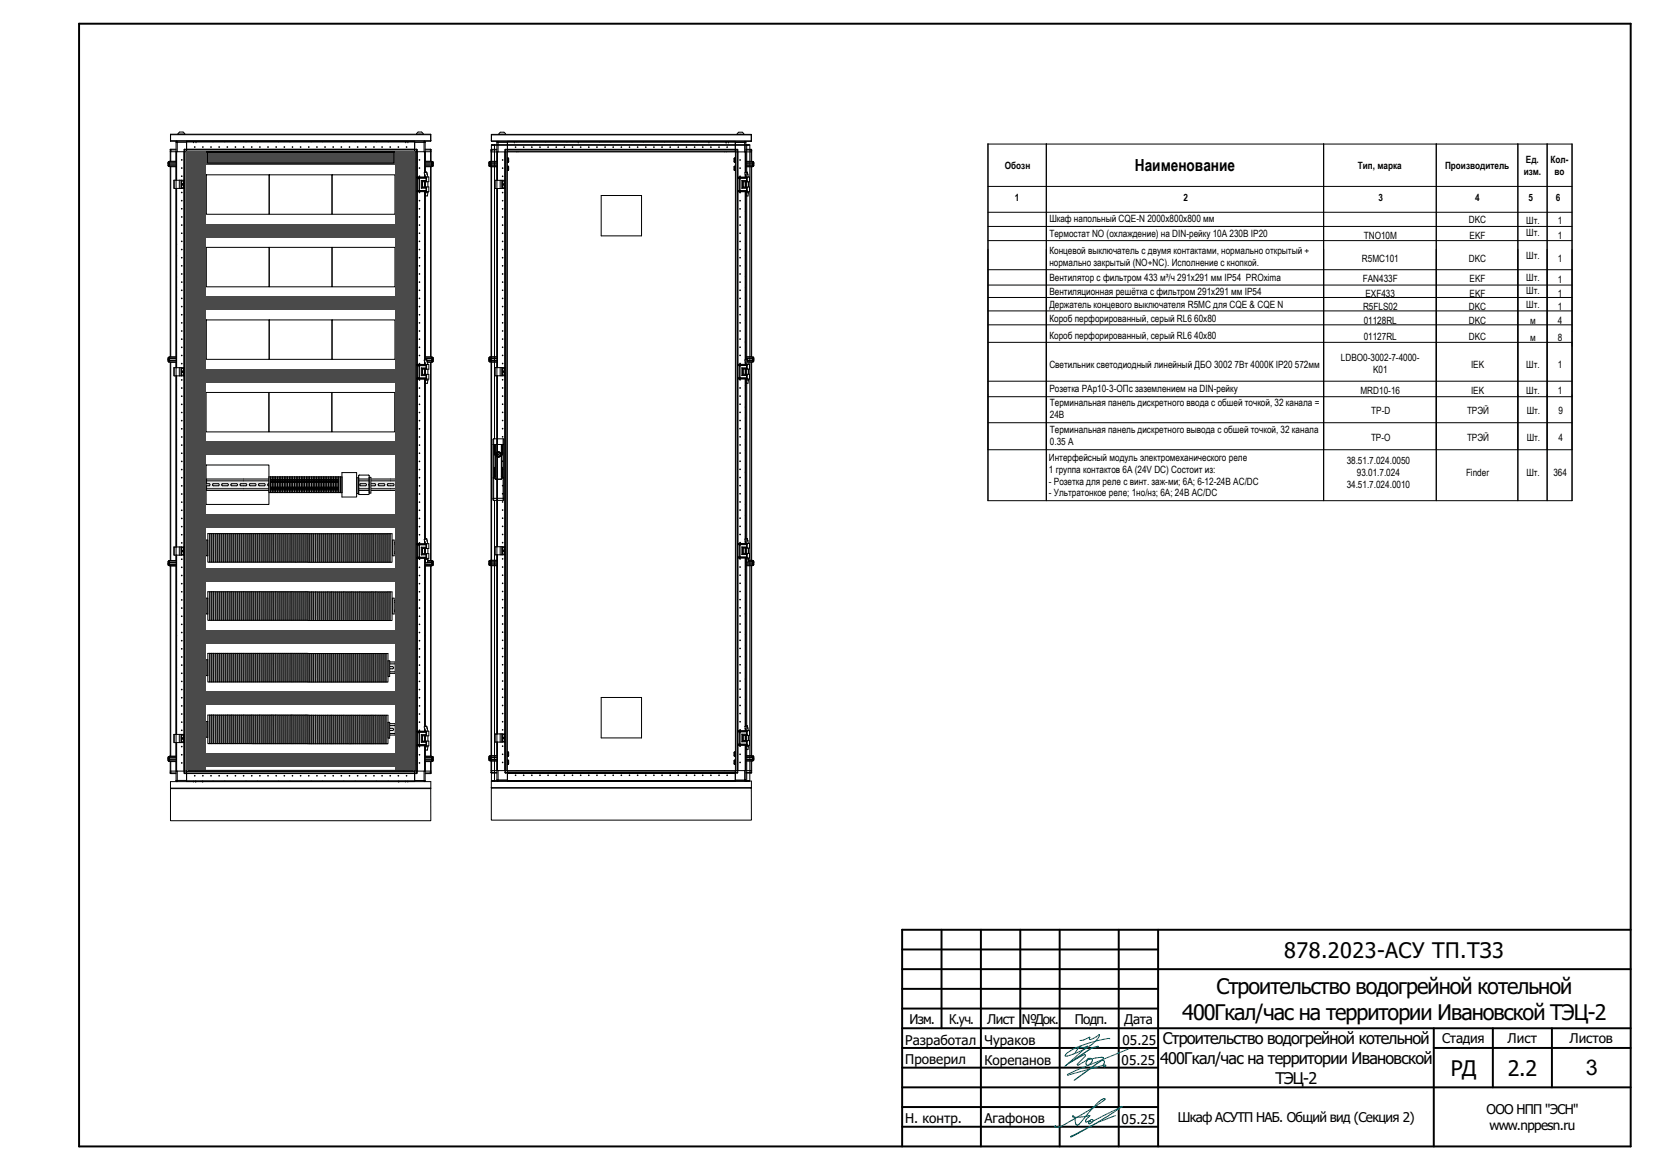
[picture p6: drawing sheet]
<svg xmlns="http://www.w3.org/2000/svg" width="420mm" height="297mm" viewBox="0 0 420 297" stroke-linecap="round" stroke-linejoin="round" font-family="sans-serif">
<defs><g id="words">
<g font-size="5.5">
<text x="326.1" y="243.2">878.2023-АСУ ТП.ТЗ3</text>
<text x="308.9" y="252.4">Строительство водогрейной котельной</text>
<text x="300.2" y="259">400Гкал/час на территории Ивановской ТЭЦ-2</text>
<text x="368.4" y="273.2">РД</text>
<text x="382.9" y="273.2">2.2</text>
<text x="402.7" y="273">3</text>
</g>
<text font-size="4.2" x="288.2" y="43.5">Наименование</text>
<g font-size="4.1">
<text x="295.3" y="265.1">Строительство водогрейной котельной</text>
<text x="294.6" y="270.1">400Гкал/час на территории Ивановской</text>
<text x="323.9" y="275.1">ТЭЦ-2</text>
</g>
<g font-size="3.4">
<text x="231" y="259.9">Изм.</text>
<text x="241" y="259.9">К.уч.</text>
<text x="250.7" y="259.9">Лист</text>
<text x="259.5" y="259.9">№Док.</text>
<text x="272.9" y="259.9">Подп.</text>
<text x="285.5" y="259.9">Дата</text>
<text x="229.9" y="265.3">Разработал</text>
<text x="250" y="265.2">Чураков</text>
<text x="285.1" y="265.3">05.25</text>
<text x="366.2" y="264.9">Стадия</text>
<text x="382.8" y="264.9">Лист</text>
<text x="398.6" y="264.9">Листов</text>
<text x="229.9" y="270.2">Проверил</text>
<text x="250" y="270.3">Корепанов</text>
<text x="284.8" y="270.3">05.25</text>
<text x="229.9" y="285">Н. контр.</text>
<text x="250" y="285.1">Агафонов</text>
<text x="284.8" y="285.3">05.25</text>
<text x="299.1" y="284.9">Шкаф АСУТП НАБ. Общий вид (Секция 2)</text>
<text x="377.5" y="282.8">ООО НПП &quot;ЭСН&quot;</text>
<text x="378.3" y="286.9">www.nppesn.ru</text>
</g>
<g font-size="2.5">
<text x="387.5" y="41.4">Ед.</text>
<text x="393.7" y="41.4">Кол-</text>
<text x="255.2" y="42.9">Обозн</text>
<text x="344.8" y="42.9">Тип, марка</text>
<text x="366.9" y="42.9">Производитель</text>
<text x="386.9" y="44.4">изм.</text>
<text x="394.8" y="44.4">во</text>
<text x="257.7" y="50.9">1</text>
<text x="300.6" y="50.9">2</text>
<text x="350.1" y="50.9">3</text>
<text x="374.6" y="50.9">4</text>
<text x="388.2" y="51">5</text>
<text x="395.1" y="51">6</text>
<text x="266.5" y="56.3">Шкаф напольный CQE-N 2000x800x800 мм</text>
<text x="373" y="56.7">DKC</text>
<text x="387.6" y="59.9">Шт.</text>
<text x="387.6" y="56.8">Шт.</text>
<text x="395.6" y="56.8">1</text>
<text x="266.5" y="60.2">Термостат NO (охлаждение) на DIN-рейку 10А 230В IP20</text>
<text x="266.5" y="64.5">Концевой выключатель с двумя контактами, нормально открытый +</text>
<text x="346.3" y="60.6">TNO10M</text>
<text x="373.2" y="60.6">EKF</text>
<text x="387.6" y="65.7">Шт.</text>
<text x="395.6" y="60.7">1</text>
<text x="266.5" y="71.3">Вентилятор с фильтром 433 м³/ч 291x291 мм IP54 PROxima</text>
<text x="266.5" y="67.5">нормально закрытый (NO+NC). Исполнение с кнопкой.</text>
<text x="345.8" y="66.4">R5MC101</text>
<text x="346.1" y="71.7">FAN433F</text>
<text x="373" y="66.4">DKC</text>
<text x="373.2" y="71.7">EKF</text>
<text x="387.6" y="71.3">Шт.</text>
<text x="395.6" y="71.8">1</text>
<text x="395.6" y="66.5">1</text>
<text x="266.5" y="74.9">Вентиляционная решётка с фильтром 291x291 мм IP54</text>
<text x="346.8" y="75.3">EXF433</text>
<text x="373.2" y="75.3">EKF</text>
<text x="387.6" y="74.8">Шт.</text>
<text x="395.6" y="75.4">1</text>
<text x="266.5" y="81.8">Короб перфорированный, серый RL6 60x80</text>
<text x="266.5" y="78.3">Держатель концевого выключателя R5MC для CQE &amp; CQE N</text>
<text x="346.1" y="78.7">R5FLS02</text>
<text x="346.3" y="82.2">01128RL</text>
<text x="373" y="82.2">DKC</text>
<text x="373" y="78.7">DKC</text>
<text x="387.6" y="78.1">Шт.</text>
<text x="388.6" y="82.3">м</text>
<text x="395.6" y="82.3">4</text>
<text x="395.6" y="78.8">1</text>
<text x="266.5" y="85.9">Короб перфорированный, серый RL6 40x80</text>
<text x="346.3" y="86.4">01127RL</text>
<text x="373" y="86.4">DKC</text>
<text x="388.6" y="86.4">м</text>
<text x="395.6" y="86.4">8</text>
<text x="266.5" y="93.5">Светильник светодиодный линейный ДБО 3002 7Вт 4000К IP20 572мм</text>
<text x="340.5" y="91.7">LDBO0-3002-7-4000-</text>
<text x="348.7" y="94.7">K01</text>
<text x="373.5" y="93.4">IEK</text>
<text x="387.6" y="93.5">Шт.</text>
<text x="395.6" y="93.5">1</text>
<text x="266.5" y="99.6">Розетка РАр10-3-ОПс заземлением на DIN-рейку</text>
<text x="345.5" y="100">MRD10-16</text>
<text x="373.5" y="100">IEK</text>
<text x="387.6" y="100.1">Шт.</text>
<text x="395.6" y="100.1">1</text>
<text x="266.6" y="103.1">Терминальная панель дискретного ввода с обшей точкой, 32 канала =</text>
<text x="266.6" y="106">24В</text>
<text x="348.2" y="105">TP-D</text>
<text x="372.5" y="105">ТРЭЙ</text>
<text x="387.7" y="105.1">Шт.</text>
<text x="395.7" y="105.1">9</text>
<text x="266.6" y="112.9">0.35 А</text>
<text x="266.6" y="109.9">Терминальная панель дискретного вывода с обшей точкой, 32 канала</text>
<text x="348.2" y="111.9">TP-O</text>
<text x="372.5" y="111.9">ТРЭЙ</text>
<text x="387.7" y="111.9">Шт.</text>
<text x="395.7" y="111.9">4</text>
<text x="266.4" y="117.1">Интерфейсный модуль электромеханического реле</text>
<text x="342" y="117.8">38.51.7.024.0050</text>
<text x="266.4" y="120.1">1 группа контактов 6A (24V DC) Состоит из:</text>
<text x="266.4" y="123">- Розетка для реле с винт. заж-ми; 6А; 6-12-24В AC/DC</text>
<text x="266.4" y="126">- Ультратонкое реле; 1но/нз; 6А; 24В AC/DC</text>
<text x="342" y="123.8">34.51.7.024.0010</text>
<text x="344.6" y="120.8">93.01.7.024</text>
<text x="372.3" y="120.8">Finder</text>
<text x="387.6" y="120.9">Шт.</text>
<text x="394.4" y="120.8">364</text>
</g>
<text font-size="1.4" fill="#fff" x="19.8" y="291">GSPublisherVersion 0.56.100.100</text>
</g></defs>
<g fill="none" stroke="#000" stroke-width=".5">
<path d="M20.1 6h394v285h-394zM239.1 236v25M249.1 236v55M259.1 236v25M269.1 236v55M284.1 236v55M294.1 236v55M414.1 236h-185v55M229.1 246h185M229.1 256h65M229.1 241h65M229.1 251h65"/>
<path d="M229.1 261h185M229.1 266h65M229.1 276h185M229.1 271h65M364.1 261v30M364.1 266h50M379.1 261v15M394.1 261v15M229.1 286h65M229.1 281h65"/>
</g>
<g fill="none" stroke="#008080" stroke-width=".25">
<path d="M276.1 265.5a1.66 1.66 0 0 1-2 .1l-1.1 1.6M276.1 265.5l.1 .1M276.2 265.6l-5.7 5.1 6.1-4.2M276.6 266.5l-5.1 3.3 3.9-2.1 .2 .4-2.1 2.1 .4 .1 2.2-1.2-.3 .7a.44 .44 0 0 0 0 .5 .44 .44 0 0 0 .5 .1l.9-.8M277.1 268.7h.1M277.1 268.7h-.8l-.1 .2 3.5-.5 .5 .2-7.4 5.6 6.2-4.5 1.1-.5M277.1 268.7l.3 .3-.2 .6M277.2 269.6h.1M278.8 265.6l-2.2 .9M278.8 265.6h.1M278.9 265.6h.1M280.1 269.2h.1"/>
<path d="M281.8 263.7l-.1-.1a26.2 26.2 0 0 0-10.9 3.8l-.3 .7a14.5 14.5 0 0 0 8.4-4.7l.2-.8-2.1 1.3a.33 .33 0 0 1-.4-.2 .33 .33 0 0 1 .1-.4l-1.5 .7-1 .1M286.6 266.3l-13.5 5.5-2 1.1 9.3-2.5h.4l-.1 .3-.2 .1-.3-.3 .3-1-.4-.3M268 285.7h.1M271.9 288.5v.1M276.7 284.5h-.1M276.7 284.5l.1 .1a.33 .33 0 0 0-.4 .3 .33 .33 0 0 0 .4 .3l.7-.6a.33 .33 0 0 0-.1-.4 .33 .33 0 0 0-.5 .1 .33 .33 0 0 0 .1 .5l7.9-3.9-6.4 4.1-4.7 2.7-1.9 .9M276.7 283.2l-3 .4a1.08 1.08 0 0 1-1.3-.3 .66 .66 0 0 1 .6 .8l.1 .7a.57 .57 0 0 0 .2 .7 .57 .57 0 0 0 .8-.2l2.7-3.3 2.5-2.6a.92 .92 0 0 1 1.3-.3l-3.4 2.3-5.3 3.1a6.1 6.1 0 0 1-3.9 1.6v-.4M276.7 283.2h.1M276.7 283.2l-.3 .4a1.09 1.09 0 0 0-.6 1.2l.8-.3M283.3 283.2a49.1 49.1 0 0 0-10.4 4.8l-1 .5"/>
</g>
<path d="M25.2 16.8h386.8v193.6h-386.8z" fill-rule="evenodd" fill="#fff"/>
<g fill="#e8e8e8">
<path d="M52.5 121.6h37.3v2.9h-37.3z"/>
<path d="M89.9 121.6h10.6v2.9h-10.6z"/>
<path d="M52.4 137.7h37.3v2.8h-37.3z"/>
<path d="M89.8 137.7h10.6v2.8h-10.6z"/>
<path d="M52.4 152.4h37.3v2.9h-37.3z"/>
<path d="M89.8 152.4h10.6v2.9h-10.6z"/>
<path d="M52.4 168.1h37.3v2.8h-37.3z"/>
<path d="M89.8 168.1h10.6v2.8h-10.6z"/>
<path d="M52.4 183.7h37.3v2.9h-37.3z"/>
<path d="M89.8 183.7h10.6v2.9h-10.6z"/>
</g>
<g fill="#e8e8e8">
<path d="M52.5 122.8h.6l.2 .4-.8 .1z" fill-rule="evenodd"/>
<path d="M89.9 122.8h.6l.2 .3-.2 .2h-.6z" fill-rule="evenodd"/>
<path d="M52.4 138.8h.6l.2 .3-.2 .2h-.6z" fill-rule="evenodd"/>
<path d="M89.8 138.8l.7 .1v.3l-.7 .1z" fill-rule="evenodd"/>
<path d="M52.4 153.6h.6l.2 .3-.2 .2h-.6z" fill-rule="evenodd"/>
<path d="M89.8 153.6h.6l.1 .4-.7 .1z" fill-rule="evenodd"/>
<path d="M52.4 169.3h.6l.2 .3-.2 .1h-.6z" fill-rule="evenodd"/>
<path d="M89.8 169.3h.6l.1 .3-.7 .1z" fill-rule="evenodd"/>
<path d="M52.4 184.9h.6l.2 .3-.2 .2h-.6z" fill-rule="evenodd"/>
<path d="M89.8 184.9h.6l.1 .4-.7 .1z" fill-rule="evenodd"/>
</g>
<g fill="none" stroke="#000" stroke-width=".25">
<path d="M124.7 38.1h.1M124.7 38.6h1.5M124.7 38.6v2.4M124.7 38v.1M124.8 35.8h.1M124.8 35.9h66M124.8 34.2h66M124.8 34.1v1.7M124.8 38.6v2.3M124.9 37.9l-.2 .2M124.9 37.9l-.2 .7M124.9 37.9h1.3"/>
<path d="M126.2 38.1h-1.3v.5M126.2 38.6v100.2h2l-.6 .2v1.6l.6 .2h-2.5M126.3 35.9h.1M126.4 35.9l-.2 .2 .1-.2M126.5 35.9v2.7M126.7 34.1h.1M128.2 38.6v157M128.2 38.1v158M128.2 38.1h59.2M128.4 37.9v158.4M128.4 37.9h58.8M128.4 37.9l-.2 .2"/>
<path d="M128.4 34.1h.1M128.4 34.1a.99 .99 0 0 0-1.7 0M128.7 38.6v157M128.8 38.6v157M128.8 36h57.9M128.8 38.6h62.1M128.8 35.9h57.9M128.8 38.1v.5h-2.5v7.2v-7.2h-.1M128.8 36.1h-2.6v2.5M128.8 35.9v2.5h57.9M130.6 36h.1M130.9 37.4h.1"/>
<path d="M133 37.4h.1M135 37.4h.1M137.1 37.3l.1 .1zM137.1 37.4h.1M139.2 37.4h.1M141.3 37.4h.1M143.3 37.3l.1 .1zM143.3 37.4h.1M145.4 37.4h.1M146.8 36h.1M147.5 37.4h.1M149.4 37.3l.2 .1z"/>
<path d="M149.5 37.4h.1M151.6 37.4h.1M153.7 37.4h.1M155.7 37.4h.1M157.8 37.4h.1M159.8 37.3l.1 .1zM159.9 37.4h.1M161.9 37.4h.1M164 37.4h.1M166 37.3l.1 .1zM166.1 37.4h.1M168.1 37.4h.1"/>
<path d="M170.2 37.4h.1M172.3 37.4h.1M174.3 37.4h.1M176.3 37.3l.1 .1zM176.4 37.4h.1M178.5 37.4h.1M180 36h.1M180.5 37.4h.1M182.5 37.3l.1 .1zM182.6 37.4h.1M184.3 36h.1M184.4 36h.1"/>
<path d="M184.7 37.4h.1M185 36h.1M186.7 35.9v2.7M186.7 36.2h2.7M186.7 38.6v157M186.9 38.6v157M187.2 34.1h.1M187.2 37.9l.2 .2M187.2 37.9v158.2h-58.4M187.4 38.1l-.1 7M188.9 34.1h.1M188.9 34.1a.99 .99 0 0 0-1.7 0"/>
<path d="M189.2 35.9h.1M189.2 38.6l.1 5.2zM189.3 35.9l.1 .3M189.3 35.9h.1M189.4 36.2l-.3-.3v2.7M189.4 38.1h1.5M189.4 36.2v7.6M189.4 37.9h1.3M190.7 37.9l.2 .2M190.7 37.9v.7M190.7 38.6v2.3M190.8 35.9v-1.8h-66v1.8"/>
<path d="M190.8 34.1v1.6h-66M190.8 35.7v.1M190.8 35.8h.1M190.9 38.1h.1M190.9 38.1v2.8M124.1 41.5v.1M124.3 41.1v1.1M124.3 42.2h.1M124.3 41.1h.1M124.4 41.1v1.1M124.4 41.4h.1M124.4 41.4v.5"/>
<path d="M124.4 41.9h.1M124.5 42.2l1.7 .1M124.5 42.2h1.7M124.5 41.1h1.7M124.5 41.4h1.7M124.5 41.9h1.7M124.7 42.3v48.2M124.8 42.3v48.2M125.6 45.8h2.6l-.6 .2v1.6l.6 .3h-2.6zM125.7 45.8v2.1M126.2 40.9h-1.7v1.3M126.3 47.9v45.4"/>
<path d="M127 45.8v2.1M127.4 45.8v2.1M127.5 45.8v2.1M127.6 40.6l.1 .1zM127.6 42.6l.1 .1zM127.6 44.7l.1 .1zM127.6 48.8l.1 .1zM127.6 50.9l.1 .1zM127.6 53l.1 .1zM127.6 55l.1 .1zM127.6 57.1l.1 .1zM127.6 59.2l.1 .1z"/>
<path d="M127.6 46.6l.3 .2-.2 .3 .1-.3zM127.6 59.2h.1M127.6 57.1h.1M127.6 53h.1M127.6 55.1h.1M127.6 48.9h.1M127.6 44.8h.1M127.6 50.9h.1M127.6 40.6h.1M127.6 42.7h.1M128.1 45.9l.1 .5M128.2 45.9h.1"/>
<path d="M128.2 46.4h.1M128.2 47.1h.1M128.2 46.5l-.2 .1 .2 .5M128.2 47.2l-.2 .1 .1 .4M128.8 43.2l.1 .1M128.8 41.1l.1 .1M128.9 43.3h.2M128.9 41.2h.2M128.9 42.2h.2M128.9 40.1h.2M128.9 40.1v1.1M128.9 42.2v1.1"/>
<path d="M128.9 42.2h-.1M128.9 40.1l-.1 .1M129.1 42.2v1M129.1 40.1v1.1M129.1 42.2v1.1M129.1 43.2v.1M186.5 42.2v1.1M186.5 40.1v1.1M186.5 42.2v1M186.5 43.3h.2M186.5 41.2h.2M186.5 42.2h.1"/>
<path d="M186.5 40.1h.1M186.5 42.2h.2M186.5 40.1h.2M186.7 42.2h.1M186.7 40.1v.1M186.7 40.1v1.1M186.7 42.2v1.1M186.7 43.2v.1M186.7 41.1v.1M187.3 45h3v1.2h-1.6M187.3 45.1h.1M187.3 48.5v44.1"/>
<path d="M187.4 45.1v.2M187.4 48.5h-.1M187.4 45.2v3.2M187.4 45.3h.1M187.4 48.4v.1M187.4 48.4h.4M187.4 45.3v3.1M187.4 45.3h.4M187.8 45.1h.1M187.8 48.5h.1M187.8 45.1v.2M187.8 45.1h-.5"/>
<path d="M187.8 45v.1M187.8 48.5v.2M187.8 48.5h-.5M187.8 45.1l.1 .2M187.8 48.4v.1M187.8 45.3h.1M187.8 45.3v3.1M187.9 59.2l.1 .1zM187.9 57.1l.1 .1zM187.9 55l.1 .1zM187.9 53l.1 .1zM187.9 50.9l.1 .1z"/>
<path d="M187.9 48.8l.1 .1zM187.9 44.7l.1 .1zM187.9 42.6l.1 .1zM187.9 40.6l.1 .1zM187.9 45v.1M187.9 45.1h.1M187.9 48.5h-.1M187.9 48.5h1.8M187.9 48.7h-.6M187.9 45.1h1.8M187.9 48.4l-.1 .1M187.9 48.5h.1"/>
<path d="M187.9 48.4v.1M187.9 45.1v.2M187.9 48.5v.2h1.8M187.9 45.1h1.8l-.1 .2M187.9 48.4h1.7M187.9 45.3h1.7M187.9 45.3h.1M187.9 45.3v3.1M187.9 59.2h.1M187.9 57.1h.1M187.9 53h.1M187.9 48.9h.1"/>
<path d="M187.9 55.1h.1M187.9 44.8h.1M187.9 50.9h.1M187.9 40.6h.1M187.9 42.7h.1M188.4 45.8h1.2M188.4 45.8l.1 .2M188.4 45.8v2M188.4 47.8h1.2M188.5 47.6l-.1 .2M188.5 47.6h1.2M188.7 46.2v1.3h1v.1"/>
<path d="M188.7 46.2v1.3M189.2 44.3l.2 .7zM189.3 44.4v.6M189.3 46.2v1.3M189.3 48.7v42.7M189.4 44.9v.1M189.4 46.2v1.3M189.4 48.7v42.6M189.4 41.4h1.6M189.4 41.1h1.6v.3M189.4 40.9l1.6 .2M189.4 42.2h1.6"/>
<path d="M189.4 41.9h1.6M189.4 48.9h.7M189.4 48.9l.1 .9h.4l.2-.9M189.4 48.7v.2M189.6 45.8l.1 .2h-1.2v1.6M189.6 48.4l.1 .1h-1.8M189.6 45.3v.5M189.6 47.8v.6M189.7 47.5h.6v1.2h-.6M189.7 45v1.2M189.7 47.6v1.1M189.7 47.6l-.1 .2"/>
<path d="M189.7 43.7h.1M189.7 43.7l.2 .6M189.7 43.7l-.6 .2 .1 .4M189.9 44.3h.1M189.9 44.3l.2 .7M190.1 46.2v1.3M190.1 48.7v.2M190.7 42.3v48.2M190.9 42.3v48.2M191 41.4h.1M191 41.9h.1M191 41.4v.9h-1.6"/>
<path d="M191.1 41.9h.1M191.1 41.4v.5M191.2 41.4h-.1M191.2 41.1h.1M191.2 42.2h.1M191.2 41.1v1.1M191.3 41.1v1.1M191.3 41.1l.1 .9-.1 .2M191.4 41.5v.1M127.6 61.2l.1 .1zM127.6 63.3l.1 .1zM127.6 65.4l.1 .1z"/>
<path d="M127.6 67.4l.1 .1zM127.6 69.5l.1 .1zM127.6 71.6l.1 .1zM127.6 73.6l.1 .1zM127.6 75.7l.1 .1zM127.6 77.8l.1 .1zM127.6 79.8l.1 .1zM127.6 79.9h.1M127.6 77.8h.1M127.6 75.7h.1M127.6 73.7h.1M127.6 71.6h.1"/>
<path d="M127.6 67.5h.1M127.6 69.5h.1M127.6 63.3h.1M127.6 65.4h.1M127.6 61.3h.1M187.9 79.8l.1 .1zM187.9 77.8l.1 .1zM187.9 75.7l.1 .1zM187.9 73.6l.1 .1zM187.9 71.6l.1 .1zM187.9 69.5l.1 .1zM187.9 67.4l.1 .1z"/>
<path d="M187.9 65.4l.1 .1zM187.9 63.3l.1 .1zM187.9 61.2l.1 .1zM187.9 79.9h.1M187.9 77.8h.1M187.9 75.7h.1M187.9 73.7h.1M187.9 71.6h.1M187.9 67.5h.1M187.9 63.3h.1M187.9 69.5h.1M187.9 65.4h.1"/>
<path d="M187.9 61.3h.1M124.1 91.2h.1M124.1 91.3h.1M124.2 91.8h.1M124.2 90.7v1.1M124.3 91.8h.1M124.3 90.7v1.1M124.3 90.7h-.1M124.3 90.7h.1M124.4 90.7v1.1M124.4 91h.1M124.4 91l1.8 .1"/>
<path d="M124.4 91v.5M124.4 91.5h.1M124.5 91.5v.3h1.7M124.5 91.8l1.7 .1M124.5 90.7h1.7M124.5 91h1.7M124.5 91.5h1.7M124.7 91.9v50.3M124.8 91.9v50.3M125.6 93.3h2.6l-.6 .2v1.6l.6 .3h-2.6zM125.7 93.3v2.1M126.2 91.5h-1.8"/>
<path d="M126.2 90.5h-1.7v1M126.3 86.7h.1M126.3 95.4v43.4M127 93.3v2.1M127.4 93.3v2.1M127.5 93.3v2.1M127.6 81.9l.1 .1zM127.6 84l.1 .1zM127.6 86l.1 .1zM127.6 88.1l.1 .1zM127.6 90.2l.1 .1zM127.6 92.2l.1 .1z"/>
<path d="M127.6 96.3l.1 .2zM127.6 98.4l.1 .1zM127.6 94.1l.3 .2-.3 .3M127.6 94.1l.2 .2-.2 .2M127.6 92.3h.1M127.6 98.5h.1M127.6 96.4h.1M127.6 88.2h.1M127.6 90.2h.1M127.6 84h.1M127.6 86.1h.1M127.6 81.9h.1"/>
<path d="M128.1 93.4l.1 .7-.2 .5h.2M128.2 93.4h.1M128.2 94.8h.1M128.2 94.8l-.1 .4M187.3 92.5h3v1.2h-1.6M187.3 92.6l.1 .1M187.3 96.1v42M187.4 92.7v.1M187.4 96l-.1 .1M187.4 92.8v3.1M187.4 92.8h.1M187.4 95.9v.1"/>
<path d="M187.4 95.9h.4M187.4 92.8h.4M187.8 92.6v.1M187.8 92.6h.1M187.8 96v.1M187.8 92.7v.1M187.8 92.6h-.5M187.8 96.1h.1M187.8 92.5v.1M187.8 96.1v.1M187.8 96.1h-.5M187.8 92.7l.1 .1"/>
<path d="M187.8 96h.1M187.8 92.7h.1M187.8 96h-.5M187.8 92.7h-.5M187.8 95.9v.1M187.8 95.9h.1M187.8 92.8h.1M187.8 92.8v3.1M187.9 98.4l.1 .1zM187.9 96.3l.1 .2zM187.9 92.2l.1 .1zM187.9 90.2l.1 .1z"/>
<path d="M187.9 88.1l.1 .1zM187.9 86l.1 .1zM187.9 84l.1 .1zM187.9 81.9l.1 .1zM187.9 92.5v.1M187.9 92.6v.1M187.9 96l-.1 .1M187.9 96h1.8M187.9 96.2h-.6M187.9 92.7h1.8M187.9 95.9v.1M187.9 92.7v.1"/>
<path d="M187.9 92.6h1.8l-.1 .2M187.9 95.9l-.1 .1M187.9 95.9h1.7M187.9 92.8h1.7M187.9 92.8h.1M187.9 95.9h.1M187.9 92.8v3.1M187.9 92.3h.1M187.9 98.5h.1M187.9 96.4h.1M187.9 88.2h.1M187.9 84h.1"/>
<path d="M187.9 90.2h.1M187.9 86.1h.1M187.9 81.9h.1M188.4 93.4l.1 .1M188.4 93.4v1.9M188.4 93.4h1.2M188.4 95.3h1.2M188.5 95.2l-.1 .1M188.5 95.2h1.2M188.7 93.7v1.3M188.7 93.7v1.3h1v.2M189.2 91.9l.2 .6z"/>
<path d="M189.3 91.9v.6M189.3 93.7v1.3M189.3 96.2v40.6M189.3 86.7h.1M189.4 92.4v.1M189.4 93.7v1.3M189.4 96.2v40.6M189.4 91h1.6M189.4 90.7h1.6v.3M189.4 90.5l1.6 .2M189.4 96.5h.7M189.4 96.5l.1 .8h.4l.2-.8"/>
<path d="M189.4 96.2v.3M189.6 93.4l.1 .1h-1.2v1.7M189.6 95.9l.1 .2-1.8 .1h1.8M189.6 92.8v.6M189.6 95.3v.6M189.7 95.2l-.1 .1M189.7 95h.6v1.2h-.6M189.7 92.5v1.2M189.7 95.2v1M189.7 91.2v.1M189.7 91.2l.2 .7M189.7 91.2l.2 .6"/>
<path d="M189.7 91.2l-.6 .2 .1 .5M189.8 91.5h1.3M189.8 91.5h1.2M189.9 91.8h1.1M189.9 91.9l.2 .6M190.1 93.7v1.3M190.1 96.2v.3M190.7 91.9v50.3M190.9 91.9v50.3M191 91v.9h-1.1M191.1 91l-1.7 .1M191.1 91.5h.1"/>
<path d="M191.1 91v.5M191.2 91h-.1M191.2 90.7h.1M191.2 91.8h.1M191.2 90.7v1.1M191.3 90.7h.1M191.3 90.7v1.1M191.3 91.8h.1M191.4 91.2h.1M126.3 119.8h.1M126.3 103.2h.1M127.6 100.5l.1 .1z"/>
<path d="M127.6 102.6l.1 .1zM127.6 104.6l.1 .1zM127.6 106.7l.1 .1zM127.6 108.8l.1 .1zM127.6 110.8l.1 .1zM127.6 112.9l.1 .1zM127.6 115l.1 .1zM127.6 117l.1 .1zM127.6 119.1l.1 .1zM127.6 119.1h.1M127.6 117.1h.1M127.6 115h.1"/>
<path d="M127.6 110.9h.1M127.6 112.9h.1M127.6 106.8h.1M127.6 108.8h.1M127.6 102.6h.1M127.6 104.7h.1M127.6 100.6h.1M187.9 119.1l.1 .1zM187.9 117l.1 .1zM187.9 115l.1 .1zM187.9 112.9l.1 .1zM187.9 110.8l.1 .1z"/>
<path d="M187.9 108.8l.1 .1zM187.9 106.7l.1 .1zM187.9 104.6l.1 .1zM187.9 102.6l.1 .1zM187.9 100.5l.1 .1zM187.9 119.1h.1M187.9 117.1h.1M187.9 115h.1M187.9 110.9h.1M187.9 106.8h.1M187.9 112.9h.1M187.9 102.6h.1"/>
<path d="M187.9 108.8h.1M187.9 104.7h.1M187.9 100.6h.1M189.3 103.2h.1M189.3 119.8h.1M52.3 138.1h48.1M52.5 122.1h48M52.5 124.1h48M53.9 138.9l1.4-.1a.27 .27 0 0 1 .2 .3 .27 .27 0 0 1-.2 .3h-1.3l-.2-.2zM54 122.9l1.4-.1a.27 .27 0 0 1 .3 .2 .27 .27 0 0 1-.2 .3h-1.3l-.2-.2zM56.2 138.9l1.4-.1a.27 .27 0 0 1 .3 .3 .27 .27 0 0 1-.2 .3h-1.3zM56.4 122.9l1.3-.1a.27 .27 0 0 1 .3 .2 .27 .27 0 0 1-.2 .3h-1.3l-.2-.2z"/>
<path d="M58.6 138.9l1.4-.1a.27 .27 0 0 1 .2 .3 .27 .27 0 0 1-.2 .3h-1.3zM58.7 122.9l1.4-.1a.27 .27 0 0 1 .2 .2 .27 .27 0 0 1-.2 .3h-1.3zM60.9 138.9l1.4-.1a.27 .27 0 0 1 .2 .3 .27 .27 0 0 1-.2 .3h-1.3l-.2-.2zM61 122.9l1.4-.1a.27 .27 0 0 1 .3 .2 .27 .27 0 0 1-.2 .3h-1.3zM63.3 138.9l1.3-.1a.27 .27 0 0 1 .3 .3 .27 .27 0 0 1-.2 .3h-1.3zM63.4 122.9l1.4-.1a.27 .27 0 0 1 .2 .2 .27 .27 0 0 1-.2 .3h-1.3l-.2-.2zM65.6 138.9l1.4-.1a.27 .27 0 0 1 .2 .3 .27 .27 0 0 1-.2 .3h-1.3zM65.7 122.9l1.4-.1a.27 .27 0 0 1 .2 .2 .27 .27 0 0 1-.2 .3h-1.2zM67.9 138.9l1.4-.1a.27 .27 0 0 1 .2 .3 .27 .27 0 0 1-.2 .3h-1.2zM68.1 122.9l1.3-.1a.27 .27 0 0 1 .3 .2 .27 .27 0 0 1-.2 .3h-1.3l-.2-.2zM70.2 138.9l1.5-.1a.27 .27 0 0 1 .2 .3 .27 .27 0 0 1-.2 .3h-1.3zM70.4 122.9l1.4-.1a.27 .27 0 0 1 .2 .2 .27 .27 0 0 1-.2 .3h-1.3l-.2-.2z"/>
<path d="M72.6 138.9l1.4-.1a.27 .27 0 0 1 .2 .3 .27 .27 0 0 1-.2 .3h-1.3l-.2-.2zM72.7 122.9l1.4-.1a.27 .27 0 0 1 .2 .2 .27 .27 0 0 1-.1 .3h-1.3l-.2-.2zM74.9 138.9l1.4-.1a.27 .27 0 0 1 .2 .3 .27 .27 0 0 1-.1 .3h-1.3l-.2-.2zM75.1 122.9l1.4-.1a.27 .27 0 0 1 .2 .2 .27 .27 0 0 1-.2 .3h-1.3zM77.3 138.9l1.3-.1a.27 .27 0 0 1 .3 .3 .27 .27 0 0 1-.2 .3h-1.3l-.2-.2zM77.4 122.9l1.4-.1a.27 .27 0 0 1 .2 .2 .27 .27 0 0 1-.2 .3h-1.3zM79.6 138.9l1.4-.1a.27 .27 0 0 1 .2 .3 .27 .27 0 0 1-.2 .3h-1.3l-.2-.2zM79.7 122.9l1.4-.1a.27 .27 0 0 1 .3 .2 .27 .27 0 0 1-.2 .3h-1.4l-.1-.2zM81.9 138.9l1.4-.1a.27 .27 0 0 1 .3 .3 .27 .27 0 0 1-.2 .3h-1.3l-.2-.2zM82.1 122.9l1.4-.1a.27 .27 0 0 1 .2 .2 .27 .27 0 0 1-.2 .3h-1.3zM84.3 138.9l1.4-.1a.27 .27 0 0 1 .2 .3 .27 .27 0 0 1-.2 .3h-1.3zM84.4 122.9l1.4-.1a.27 .27 0 0 1 .2 .2 .27 .27 0 0 1-.2 .3h-1.3l-.1-.2z"/>
<path d="M86.6 138.9l1.4-.1a.27 .27 0 0 1 .2 .3 .27 .27 0 0 1-.2 .3h-1.3l-.1-.2zM86.9 123.3a.27 .27 0 0 1-.2-.3 .27 .27 0 0 1 .2-.2h1.2a.27 .27 0 0 1 .3 .2 .27 .27 0 0 1-.2 .3h-1.3M88.9 138.9l1.4-.1a.27 .27 0 0 1 .3 .3 .27 .27 0 0 1-.2 .3h-1.3l-.2-.2zM89.1 122.9l1.4-.1a.27 .27 0 0 1 .2 .2 .27 .27 0 0 1-.2 .3h-1.3zM91.3 138.9l1.4-.1a.27 .27 0 0 1 .2 .3 .27 .27 0 0 1-.2 .3h-1.3zM91.4 122.9l1.4-.1a.27 .27 0 0 1 .3 .2 .27 .27 0 0 1-.3 .3h-1.2l-.2-.2zM93.6 138.9l1.4-.1a.27 .27 0 0 1 .3 .3 .27 .27 0 0 1-.3 .3h-1.2zM93.8 122.9l1.4-.1a.27 .27 0 0 1 .2 .2 .27 .27 0 0 1-.2 .3h-1.3l-.2-.2zM96 138.9l1.4-.1a.27 .27 0 0 1 .2 .3 .27 .27 0 0 1-.2 .3h-1.3zM96.1 122.9l1.4-.1a.27 .27 0 0 1 .2 .2 .27 .27 0 0 1-.2 .3h-1.3l-.2-.2zM98.3 138.9l1.4-.1a.27 .27 0 0 1 .2 .3 .27 .27 0 0 1-.2 .3h-1.3l-.2-.2zM98.4 122.9l1.4-.1a.27 .27 0 0 1 .3 .2 .27 .27 0 0 1-.3 .3h-1.2l-.2-.2z"/>
<path d="M100.4 137.6h-48.1v1.2h.6a.27 .27 0 0 1 .3 .3 .27 .27 0 0 1-.2 .3h-.7v1.1h48.1M100.5 121.6h-48v1.2h.6a.27 .27 0 0 1 .2 .2 .27 .27 0 0 1-.2 .3h-.6v1.2h48M125.7 138.8h-.1l.1 2M127 138.8v2M127.4 138.8v2M127.5 138.8v2M127.6 121.2l.1 .1zM127.6 123.2l.1 .1zM127.6 125.3l.1 .1zM127.6 127.4l.1 .1zM127.6 129.4l.1 .1zM127.6 131.5l.1 .1z"/>
<path d="M127.6 133.6l.1 .1zM127.6 135.6l.1 .1zM127.6 137.7l.1 .1zM127.6 139.6l.2 .2M127.6 139.6l.3 .2M127.6 137.7h.1M127.6 131.5h.1M127.6 135.7h.1M127.6 133.6h.1M127.6 127.4h.1M127.6 129.5h.1M127.6 123.3h.1"/>
<path d="M127.6 125.3h.1M127.6 121.2h.1M127.8 139.8l-.2 .2M127.9 139.8l-.3 .3M128.1 138.9l.1 .6-.2 .6h.2M128.2 138.9h.1M187.3 138h3v1.1h-1.6M187.3 138.1h.1M187.4 138.1v.2M187.4 138.2v3.2M187.4 138.3h.1M187.4 138.3v3.1"/>
<path d="M187.4 138.3h.4M187.8 138.1h.1M187.8 138.1v.2M187.8 138.1h-.5M187.8 138v.1M187.8 138.1l.1 .2M187.8 138.3h.1M187.8 138.3v3.1M187.9 137.7l.1 .1zM187.9 135.6l.1 .1zM187.9 133.6l.1 .1zM187.9 131.5l.1 .1z"/>
<path d="M187.9 129.4l.1 .1zM187.9 127.4l.1 .1zM187.9 125.3l.1 .1zM187.9 123.2l.1 .1zM187.9 121.2l.1 .1zM187.9 138.1h.1M187.9 138v.1M187.9 138.1h1.8M187.9 138.1v.2M187.9 138.1h1.8l-.1 .2M187.9 138.3h1.7M187.9 138.3h.1"/>
<path d="M187.9 138.3v3.1M187.9 131.5h.1M187.9 137.7h.1M187.9 135.7h.1M187.9 127.4h.1M187.9 133.6h.1M187.9 129.5h.1M187.9 123.3h.1M187.9 125.3h.1M187.9 121.2h.1M188.4 138.8l.1 .2M188.4 138.8h1.2"/>
<path d="M188.4 138.8v2M188.7 139.1v1.4h1v.1M188.7 139.1v1.4M189.2 137.3l.2 .7zM189.3 137.4v.6M189.3 139.1v1.4M189.4 137.9v.1M189.4 139.1v1.4M189.6 138.8l.1 .2h-1.2v1.6M189.6 138.3v.5M189.7 138v1.1M189.7 136.7h.1"/>
<path d="M189.7 136.7l.2 .6M189.7 136.7l-.6 .2 .1 .4M189.9 137.3l.2 .7M190.1 139.1v1.4M52.3 140.1h48.1M53.9 153.7l1.4-.1a.28 .28 0 0 1 .2 .2 .28 .28 0 0 1-.2 .3h-1.3l-.1-.1zM56.2 153.7l1.4-.1a.29 .29 0 0 1 .3 .2 .29 .29 0 0 1-.2 .3h-1.3zM58.6 153.7l1.4-.1a.29 .29 0 0 1 .2 .2 .29 .29 0 0 1-.2 .3h-1.3zM60.9 153.7l1.4-.1a.29 .29 0 0 1 .2 .2 .29 .29 0 0 1-.2 .3h-1.3l-.1-.1zM63.3 153.7l1.3-.1a.29 .29 0 0 1 .3 .2 .29 .29 0 0 1-.2 .3h-1.3zM65.6 153.7l1.4-.1a.28 .28 0 0 1 .2 .2 .28 .28 0 0 1-.2 .3h-1.3zM67.9 153.7l1.4-.1a.28 .28 0 0 1 .2 .2 .28 .28 0 0 1-.2 .3h-1.2z"/>
<path d="M70.2 153.7l1.5-.1a.28 .28 0 0 1 .2 .2 .28 .28 0 0 1-.2 .3h-1.3zM72.7 153.6h1.3a.29 .29 0 0 1 .2 .2 .29 .29 0 0 1-.2 .3h-1.3l-.2-.2zM74.9 153.7l1.4-.1a.29 .29 0 0 1 .2 .2 .29 .29 0 0 1-.1 .3h-1.3zM77.3 153.7l1.3-.1a.29 .29 0 0 1 .3 .2 .29 .29 0 0 1-.2 .3h-1.3l-.2-.1zM79.7 153.6h1.3a.29 .29 0 0 1 .2 .2 .29 .29 0 0 1-.2 .3h-1.3l-.2-.2zM81.9 153.7l1.4-.1a.28 .28 0 0 1 .3 .2 .28 .28 0 0 1-.2 .3h-1.3l-.2-.1zM84.3 153.7l1.4-.1a.29 .29 0 0 1 .2 .2 .29 .29 0 0 1-.2 .3h-1.3zM86.6 153.7l1.4-.1a.29 .29 0 0 1 .2 .2 .29 .29 0 0 1-.2 .3h-1.3zM88.9 153.7l1.4-.1a.29 .29 0 0 1 .3 .2 .29 .29 0 0 1-.2 .3h-1.3l-.2-.1zM91.3 153.7l1.4-.1a.29 .29 0 0 1 .2 .2 .29 .29 0 0 1-.2 .3h-1.3zM93.6 153.7l1.4-.1a.28 .28 0 0 1 .3 .2 .28 .28 0 0 1-.3 .3h-1.2zM96 153.7l1.4-.1a.28 .28 0 0 1 .2 .2 .28 .28 0 0 1-.2 .3h-1.3z"/>
<path d="M98.3 153.7l1.4-.1a.28 .28 0 0 1 .2 .2 .28 .28 0 0 1-.2 .3h-1.3zM100.4 152.4h-48.1v1.2h.6a.29 .29 0 0 1 .3 .2 .29 .29 0 0 1-.2 .3h-.7v1.2h48.1M100.4 152.9h-48.1M100.4 154.9h-48.1M124.1 143h.1M124.2 143.4l.1 .1M124.3 143.5h.1M124.3 142.3h.1M124.3 142.3v1.2M124.3 142.3l-.1 1.1M124.4 142.3v1.2M124.4 142.6v.1"/>
<path d="M124.4 142.7v.5M124.4 143.2h.1M124.5 143.5l1.7 .1M124.5 143.5h1.7M124.5 142.3h1.7M124.5 142.7h1.7M124.5 143.2h1.7M124.7 143.6v48.2M124.8 143.6v48.2M125.7 140.8v-2h.5v2M126.2 142.6l-1.8 .1M126.2 143.1l-1.8 .1"/>
<path d="M126.2 142.2h-1.7v1.3M126.2 140.8v45.5h2l-.6 .2v1.6l.6 .3h-2.5M126.3 155.7h.1M126.3 140.8v45.5M127.6 141.8l.1 .1zM127.6 143.9l.1 .1zM127.6 146l.1 .1zM127.6 148l.1 .1zM127.6 150.1l.1 .1zM127.6 152.2l.1 .1zM127.6 154.2l.1 .1zM127.6 156.3l.1 .1z"/>
<path d="M127.6 158.3l.1 .2zM127.6 158.4h.1M127.6 156.4h.1M127.6 154.3h.1M127.6 150.1h.1M127.6 146h.1M127.6 152.2h.1M127.6 141.9h.1M127.6 148.1h.1M127.6 143.9h.1M128.2 140.2l-.1 .5M128.2 140.2h.1"/>
<path d="M187.3 141.7h.6M187.3 141.6v44M187.4 141.5l-.1 .1M187.4 141.4v.1M187.4 141.4h.4M187.8 141.5v.1M187.8 141.6h.1M187.8 141.6v.1M187.8 141.6h-.5M187.8 141.5l.1 .1M187.8 141.5h-.5M187.8 141.4v.1"/>
<path d="M187.8 141.4h.1M187.9 158.3l.1 .2zM187.9 156.3l.1 .1zM187.9 154.2l.1 .1zM187.9 152.2l.1 .1zM187.9 150.1l.1 .1zM187.9 148l.1 .1zM187.9 146l.1 .1zM187.9 143.9l.1 .1zM187.9 141.8l.1 .1zM187.9 141.5l-.1 .1M187.9 141.5h1.8"/>
<path d="M187.9 141.5v.1M187.9 141.4v.1M187.9 141.4l-.1 .1M187.9 141.6l1.8 .1M187.9 141.4h1.7M187.9 141.4h.1M187.9 158.4h.1M187.9 156.4h.1M187.9 154.3h.1M187.9 150.1h.1M187.9 146h.1M187.9 152.2h.1"/>
<path d="M187.9 141.9h.1M187.9 148.1h.1M187.9 143.9h.1M188.4 140.8h1.2M188.5 140.6l-.1 .2M188.5 140.6h1.2M189.3 141.7v42.7M189.3 155.7h.1M189.4 142.3h.1M189.4 141.7v42.6M189.4 142.6h.1M189.4 142.7h.1"/>
<path d="M189.4 143.5h1.6M189.4 143.1l1.7 .1M189.4 143.2h1.6M189.4 142.2h.1M189.4 141.9h.7M189.4 141.7v.2M189.6 141.4l.1 .2h-1.8M189.6 140.8v.6M189.7 140.6l-.1 .2M189.7 140.5h.6v1.2h-.6M189.7 140.6v1.1M189.9 142.7h1.1"/>
<path d="M190 142.3h1v.3h-1M190 142.2l1 .1M190.1 141.7v.2M190.1 141.9l-.2 .8h-.4l-.1-.8M190.7 143.6v48.2M190.9 143.6v48.2M191.1 142.7l-.1 .9h-1.6M191.1 143.2h.1M191.1 142.7v.5M191.2 142.6l-.1 .1M191.2 142.3h.1M191.2 143.5h.1"/>
<path d="M191.2 142.3v1.2M191.3 142.3v1.2M191.3 142.3v1.1M191.3 143.4v.1M191.4 142.8h.1M52.3 168.5h48.1M52.3 170.5h48.1M53.9 169.3l1.4-.1a.28 .28 0 0 1 .2 .3 .28 .28 0 0 1-.2 .3h-1.3l-.2-.2zM56.2 169.3l1.4-.1a.29 .29 0 0 1 .3 .3 .29 .29 0 0 1-.2 .3h-1.3zM58.6 169.3l1.4-.1a.29 .29 0 0 1 .2 .3 .29 .29 0 0 1-.2 .3h-1.3zM60.9 169.3l1.4-.1a.29 .29 0 0 1 .2 .3 .29 .29 0 0 1-.2 .3h-1.3l-.2-.2zM63.3 169.3l1.3-.1a.29 .29 0 0 1 .3 .3 .29 .29 0 0 1-.2 .3h-1.3z"/>
<path d="M65.6 169.3l1.4-.1a.28 .28 0 0 1 .2 .3 .28 .28 0 0 1-.2 .3h-1.3zM67.9 169.3l1.4-.1a.28 .28 0 0 1 .2 .3 .28 .28 0 0 1-.2 .3h-1.2zM70.2 169.3l1.5-.1a.28 .28 0 0 1 .2 .3 .28 .28 0 0 1-.2 .3h-1.3zM72.6 169.3l1.4-.1a.29 .29 0 0 1 .2 .3 .29 .29 0 0 1-.2 .3h-1.3l-.2-.2zM74.9 169.3l1.4-.1a.29 .29 0 0 1 .2 .3 .29 .29 0 0 1-.1 .3h-1.3zM77.3 169.3l1.3-.1a.29 .29 0 0 1 .3 .3 .29 .29 0 0 1-.2 .3h-1.3l-.2-.2zM79.6 169.3l1.4-.1a.29 .29 0 0 1 .2 .3 .29 .29 0 0 1-.2 .3h-1.3l-.2-.2zM81.9 169.3l1.4-.1a.28 .28 0 0 1 .3 .3 .28 .28 0 0 1-.2 .3h-1.3l-.2-.2zM84.3 169.3l1.4-.1a.29 .29 0 0 1 .2 .3 .29 .29 0 0 1-.2 .3h-1.3zM86.6 169.3l1.4-.1a.29 .29 0 0 1 .2 .3 .29 .29 0 0 1-.2 .3h-1.3zM88.9 169.3l1.4-.1a.29 .29 0 0 1 .3 .3 .29 .29 0 0 1-.2 .3h-1.3l-.2-.2zM91.3 169.3l1.4-.1a.29 .29 0 0 1 .2 .3 .29 .29 0 0 1-.2 .3h-1.3z"/>
<path d="M93.6 169.3l1.4-.1a.28 .28 0 0 1 .3 .3 .28 .28 0 0 1-.3 .3h-1.2zM96 169.3l1.4-.1a.28 .28 0 0 1 .2 .3 .28 .28 0 0 1-.2 .3h-1.3zM98.3 169.3l1.4-.1a.28 .28 0 0 1 .2 .3 .28 .28 0 0 1-.2 .3h-1.3zM100.4 168h-48.1v1.2h.6a.29 .29 0 0 1 .3 .3 .29 .29 0 0 1-.2 .3h-.7v1.1h48.1M126.3 172.2h.1M127.6 160.4l.1 .1zM127.6 162.5l.1 .1zM127.6 164.5l.1 .2zM127.6 166.6l.1 .1zM127.6 168.7l.1 .1zM127.6 170.7l.1 .2zM127.6 172.8l.1 .1z"/>
<path d="M127.6 174.9l.1 .1zM127.6 177l.1 .1zM127.6 179l.1 .1zM127.6 179.1h.1M127.6 170.8h.1M127.6 177h.1M127.6 174.9h.1M127.6 172.9h.1M127.6 166.7h.1M127.6 168.7h.1M127.6 162.6h.1M127.6 164.6h.1"/>
<path d="M127.6 160.5h.1M187.9 179l.1 .1zM187.9 177l.1 .1zM187.9 174.9l.1 .1zM187.9 172.8l.1 .1zM187.9 170.7l.1 .2zM187.9 168.7l.1 .1zM187.9 166.6l.1 .1zM187.9 164.5l.1 .2zM187.9 162.5l.1 .1zM187.9 160.4l.1 .1zM187.9 179.1h.1"/>
<path d="M187.9 170.8h.1M187.9 177h.1M187.9 174.9h.1M187.9 166.7h.1M187.9 172.9h.1M187.9 168.7h.1M187.9 162.6h.1M187.9 164.6h.1M187.9 160.5h.1M189.3 172.2h.1M52.3 184.2h48.1M52.3 186.2h48.1"/>
<path d="M53.9 185l1.4-.1a.28 .28 0 0 1 .2 .3 .28 .28 0 0 1-.2 .2h-1.3l-.2-.2zM56.2 185l1.4-.1a.29 .29 0 0 1 .3 .2 .29 .29 0 0 1-.2 .3h-1.3zM58.6 185l1.4-.1a.29 .29 0 0 1 .2 .2 .29 .29 0 0 1-.2 .3h-1.3zM60.9 185l1.4-.1a.29 .29 0 0 1 .2 .2 .29 .29 0 0 1-.2 .3h-1.3l-.2-.2zM63.3 185l1.3-.1a.29 .29 0 0 1 .3 .3 .29 .29 0 0 1-.2 .2h-1.3zM65.6 185l1.4-.1a.28 .28 0 0 1 .2 .3 .28 .28 0 0 1-.2 .2h-1.3zM67.9 185l1.4-.1a.28 .28 0 0 1 .2 .3 .28 .28 0 0 1-.2 .2h-1.2zM70.2 185l1.5-.1a.28 .28 0 0 1 .2 .3 .28 .28 0 0 1-.2 .2h-1.3zM72.7 184.9h1.3a.29 .29 0 0 1 .2 .2 .29 .29 0 0 1-.2 .3h-1.3l-.2-.2zM74.9 185l1.4-.1a.29 .29 0 0 1 .2 .3 .29 .29 0 0 1-.1 .2h-1.3zM77.3 185l1.3-.1a.29 .29 0 0 1 .3 .2 .29 .29 0 0 1-.2 .3h-1.3l-.2-.2zM79.7 184.9h1.3a.29 .29 0 0 1 .2 .2 .29 .29 0 0 1-.2 .3h-1.3l-.2-.2z"/>
<path d="M81.9 185l1.4-.1a.28 .28 0 0 1 .3 .3 .28 .28 0 0 1-.2 .2h-1.3l-.2-.2zM84.3 185l1.4-.1a.29 .29 0 0 1 .2 .2 .29 .29 0 0 1-.2 .3h-1.3zM86.6 185l1.4-.1a.29 .29 0 0 1 .2 .2 .29 .29 0 0 1-.2 .3h-1.3zM88.9 185l1.4-.1a.29 .29 0 0 1 .3 .2 .29 .29 0 0 1-.2 .3h-1.3l-.2-.2zM92.7 185.4a.29 .29 0 0 0 .2-.2 .29 .29 0 0 0-.2-.3h-1.2a.29 .29 0 0 0-.3 .2 .29 .29 0 0 0 .2 .3h1.3M93.6 185l1.4-.1a.28 .28 0 0 1 .3 .3 .28 .28 0 0 1-.3 .2h-1.2zM96 185l1.4-.1a.28 .28 0 0 1 .2 .3 .28 .28 0 0 1-.2 .2h-1.3zM98.3 185l1.4-.1a.28 .28 0 0 1 .2 .3 .28 .28 0 0 1-.2 .2h-1.3zM100.4 183.7h-48.1v1.2h.6a.29 .29 0 0 1 .3 .2 .29 .29 0 0 1-.2 .3h-.7v1.2h48.1M124.1 192.4h.1M124.1 192.6h.1M124.2 193.1h.1"/>
<path d="M124.2 192v1M124.3 192v1.1M124.3 193.1h.1M124.3 192h-.1M124.3 191.9v1.2M124.3 191.9h.1M124.3 191.9v.1M124.4 191.9v1.2M124.4 192.2v.1M124.4 192.3h1.8M124.4 192.3v.5M124.4 192.8h.1"/>
<path d="M124.5 193.1l1.7 .1M124.5 193.1h1.7M124.5 191.9h1.7M124.5 192.2h1.7M124.5 192.8h1.7M124.7 196.1v.1M124.7 196.1l.2 .1M124.7 196.1h1.5M124.7 193.2v2.9M124.7 195.6h66.2M124.8 199.9v.2M124.8 198.3h66v1.6h-66z"/>
<path d="M124.8 199.9l.1 .2M124.8 199.9v8.3h66v-8.2M124.8 193.2v2.4M124.9 195.6v.7M124.9 196.3h1.3M125.7 188.4v-2.1h.5v11.7M125.7 186.3h-.1l.1 2.1M126.2 198l.1 .3M126.2 198h2.6M126.2 192.7l-1.8 .1M126.2 191.8h-1.7v1.3M126.3 198.2v.1"/>
<path d="M126.3 188.9h.1M126.3 188.4v7.2M126.3 198.3h.1M126.5 195.6v2.7l-.3-.3M127 186.3v2.1M127.4 186.3v2.1M127.5 186.3v2.1M127.6 181.1l.1 .1zM127.6 183.2l.1 .1zM127.6 185.2l.1 .1zM127.6 189.4l.1 .1zM127.6 191.4l.1 .1z"/>
<path d="M127.6 193.5l.1 .1zM127.6 187.1l.2 .2M127.6 187.1l.3 .2M127.6 193.5h.1M127.6 189.4h.1M127.6 191.5h.1M127.6 185.3h.1M127.6 181.1h.1M127.6 183.2h.1M127.8 187.3l-.2 .3M127.9 187.3l-.3 .3M128.1 186.4l.1 .5"/>
<path d="M128.2 187.6h.1M128.2 186.9h.1M128.2 186.4h.1M128.2 187.1h-.2l.2 .5M128.2 187.8h-.2l.1 .4M128.2 196.1l.2 .1M128.4 196.3h.4M128.8 194h.1M128.8 191.9l.1 .1M128.8 196.2h57.9h-57.9M128.8 195.6v.5h-.6M128.9 194h.2"/>
<path d="M128.9 193h.2M128.9 190.9h.2M128.9 190.9v1.1M128.9 193v1M128.9 193h-.1M128.9 190.9h-.1M129.1 193v1M129.1 190.9v1.1M129.1 194h.1M129.1 192h-.2M130.6 198.1h.1M130.9 196.8h.1"/>
<path d="M131.1 198.1h.1M131.2 198.1h.1M132.8 198.1h.1M133 196.8h.1M133 198.1h.1M135 196.8h.1M137.1 196.7l.1 .2zM137.1 196.8h.1M139.2 196.8h.1M141.3 196.8h.1M143.3 196.7l.1 .2zM143.3 196.8h.1"/>
<path d="M145.4 196.8h.1M146.8 198.1h.1M147.5 196.8h.1M149.4 196.7l.2 .2zM149.5 196.8h.1M151.6 196.8h.1M153.7 196.8h.1M155.7 196.8h.1M157.8 196.8h.1M159.8 196.7l.1 .2zM159.9 196.8h.1M161.9 196.8h.1"/>
<path d="M164 196.8h.1M166 196.7l.1 .2zM166.1 196.8h.1M168.1 196.8h.1M170.2 196.8h.1M172.3 196.8h.1M174.3 196.8h.1M176.3 196.7l.1 .2zM176.4 196.8h.1M178.5 196.8h.1M180 198.1h.1M180.5 196.8h.1"/>
<path d="M182.5 196.7l.1 .2zM182.6 196.8h.1M182.6 198.1h.1M182.7 198.1h.1M184.3 198.1h.1M184.7 196.8h.1M185 198.1h.1M186.5 190.9v1.1M186.5 193v1M186.5 194h.2M186.5 192h.2M186.5 190.9h.1"/>
<path d="M186.5 193h.2M186.5 190.9h.2M186.5 193h.1M186.7 190.9h.1M186.7 193h.1M186.7 190.9v1.1M186.7 193v1M186.7 195.7h-57.9v2.6M186.7 195.6v2.4h2.4v-2.4M186.7 191.9v.1M186.7 194h.1M187.2 196.3h-.5v1.8h-57.9h57.9v.2"/>
<path d="M187.3 185.5h3v1.2h-1.6M187.3 189.2h.6M187.3 189.1h.5M187.3 185.6l.1 .1M187.3 189.1l.1 7-.2 .2M187.4 185.7v.1M187.4 189l-.1 .1M187.4 196.1l-.2 .2M187.4 185.8v3.1M187.4 185.8h.1M187.4 188.9h.1M187.4 188.9v.1"/>
<path d="M187.4 188.9h.4M187.4 185.8h.4M187.8 185.6v.1M187.8 189v.1M187.8 185.7v.1M187.8 185.6h-.5M187.8 189.1h.1M187.8 185.6h.1M187.8 185.5v.1M187.8 189.1v.1M187.8 185.7l.1 .1M187.8 185.7h.1"/>
<path d="M187.8 189h-.5M187.8 185.7h-.5M187.8 189l.1 .1M187.8 188.9v.1M187.8 188.9h.1M187.8 185.8h.1M187.8 185.8v3.1M187.9 193.5l.1 .1zM187.9 191.4l.1 .1zM187.9 189.4l.1 .1zM187.9 185.2l.1 .1zM187.9 183.2l.1 .1z"/>
<path d="M187.9 181.1l.1 .1zM187.9 185.5v.1M187.9 185.7h1.8M187.9 185.6h1.8l-.1 .2M187.9 185.6v.1M187.9 189l-.1 .1M187.9 189.1v.1h1.8M187.9 188.9l-.1 .1M187.9 188.9h1.7M187.9 185.8h1.7M187.9 185.8h.1M187.9 188.9h.1"/>
<path d="M187.9 185.8v3.1M187.9 189v.1M187.9 188.9v.1M187.9 185.7v.1M187.9 193.5h.1M187.9 189.4h.1M187.9 185.3h.1M187.9 191.5h.1M187.9 181.1h.1M187.9 183.2h.1M188.4 186.4v1.9M188.4 186.4l.1 .1"/>
<path d="M188.4 186.4h1.2M188.4 188.3h1.2M188.5 188.2l-.1 .1M188.7 186.7v1.3M189.2 184.9l.2 .6zM189.3 198.2l-.1 .1M189.3 184.9v.6M189.3 186.7v1.3M189.3 189.2v6.4M189.4 198.3v-.3l-.2 .3M189.4 189.2v8.8h-.3v.3M189.4 185.4v.1"/>
<path d="M189.4 186.7v1.3M189.4 196.3h1.3M189.4 191.9h1.6v.3h-1.6M189.4 191.8l1.6 .1M189.4 193.1h1.6M189.4 192.7l1.7 .1M189.4 192.8h1.6M189.4 189.5h.7M189.4 189.2v.3M189.6 186.4l.1 .1h-1.2v1.7h1.2v-.2h-1v-1.3M189.6 188.9l.1 .2h-1.8M189.6 188.3l.1-.1v1"/>
<path d="M189.6 185.8v.6M189.6 188.3v.6M189.7 189h-1.8M189.7 188h.6v1.2h-.6M189.7 185.5v1.2M189.7 184.2v.1M189.7 184.2l.2 .6M189.7 184.2l-.6 .2 .1 .5M189.9 184.8l.2 .7M190.1 186.7v1.3M190.1 189.2v.3M190.1 189.5l-.2 .8h-.4l-.1-.8"/>
<path d="M190.7 195.6v.5h-1.3M190.7 193.2v2.4M190.8 199.9v.1M190.9 196.1h.1M190.9 196.1l-.1 .1M190.9 196.1l-.2 .2M190.9 195.6l-.2 .7M190.9 193.2v2.4M191 192.2v1h-1.6M191.1 192.8h.1M191.1 192.3h-1.7M191.1 192.3v.5"/>
<path d="M191.2 192.2l-.1 .1M191.2 191.9h.1M191.2 193.1h.1M191.2 191.9v1.2M191.3 191.9v.1M191.3 191.9v1.2M191.3 192h.1M191.3 192v1.1M191.3 193.1h.1M191.3 192v1M191.4 192.6h.1M124.8 200.1h65.9"/>
<path d="M190.8 200l-.1 .1"/>
<circle cx="130.9" cy="37.4" r=".08"/>
<circle cx="133" cy="37.4" r=".08"/>
<circle cx="135.1" cy="37.4" r=".08"/>
<circle cx="139.2" cy="37.4" r=".08"/>
<circle cx="141.3" cy="37.4" r=".08"/>
<circle cx="145.4" cy="37.4" r=".08"/>
<circle cx="147.5" cy="37.4" r=".08"/>
<circle cx="151.6" cy="37.4" r=".08"/>
<circle cx="153.7" cy="37.4" r=".08"/>
<circle cx="155.7" cy="37.4" r=".08"/>
<circle cx="157.8" cy="37.4" r=".08"/>
<circle cx="161.9" cy="37.4" r=".08"/>
<circle cx="164" cy="37.4" r=".08"/>
<circle cx="168.1" cy="37.4" r=".08"/>
<circle cx="170.2" cy="37.4" r=".08"/>
<circle cx="172.2" cy="37.4" r=".08"/>
<circle cx="174.3" cy="37.4" r=".08"/>
<circle cx="178.4" cy="37.4" r=".08"/>
<circle cx="180.5" cy="37.4" r=".08"/>
<circle cx="184.6" cy="37.4" r=".08"/>
<circle cx="130.9" cy="196.8" r=".08"/>
<circle cx="133" cy="196.8" r=".08"/>
<circle cx="135.1" cy="196.8" r=".08"/>
<circle cx="139.2" cy="196.8" r=".08"/>
<circle cx="141.3" cy="196.8" r=".08"/>
<circle cx="145.4" cy="196.8" r=".08"/>
<circle cx="147.5" cy="196.8" r=".08"/>
<circle cx="151.6" cy="196.8" r=".08"/>
<circle cx="153.7" cy="196.8" r=".08"/>
<circle cx="155.7" cy="196.8" r=".08"/>
<circle cx="157.8" cy="196.8" r=".08"/>
<circle cx="161.9" cy="196.8" r=".08"/>
<circle cx="164" cy="196.8" r=".08"/>
<circle cx="168.1" cy="196.8" r=".08"/>
<circle cx="170.2" cy="196.8" r=".08"/>
<circle cx="172.2" cy="196.8" r=".08"/>
<circle cx="174.3" cy="196.8" r=".08"/>
<circle cx="178.4" cy="196.8" r=".08"/>
<circle cx="180.5" cy="196.8" r=".08"/>
<circle cx="184.6" cy="196.8" r=".08"/>
</g>
<g fill="#4a4a4a">
<path d="M52.3 38.5h48.1v3.3h-48.1z"/>
<path d="M52.3 56.9h48.1v3.4h-48.1z"/>
<path d="M52.3 130.6h48.1v3.3h-48.1z"/>
</g>
<path d="M68.5 121v4" fill="none" stroke="#e8e8e8" stroke-width=".42"/>
<path d="M68.6 122.1v.3l-.1-.1z" fill-rule="evenodd" fill="#e8e8e8"/>
<path d="M52.3 144.3h48.1v3.3h-48.1z" fill="#4a4a4a"/>
<g fill="#fff">
<path d="M52.8 135.5h.5v7.2h-.5z"/>
<path d="M53.3 135.5h.5v7.2h-.5z"/>
<path d="M53.8 135.5h.5v7.2h-.5z"/>
<path d="M54.3 135.5h.5v7.2h-.5z"/>
<path d="M54.8 135.5h.5v7.2h-.5z"/>
<path d="M55.3 135.5h.5v7.2h-.5z"/>
<path d="M55.8 135.5h.5v7.2h-.5z"/>
<path d="M56.4 135.5h.4v7.2h-.4z"/>
<path d="M56.9 135.5h.4v7.2h-.4z"/>
<path d="M57.4 135.5h.4v7.2h-.4z"/>
<path d="M57.9 135.5h.4v7.2h-.4z"/>
<path d="M58.4 135.5h.4v7.2h-.4z"/>
<path d="M58.9 135.5h.4v7.2h-.4z"/>
<path d="M59.4 135.5h.4v7.2h-.4z"/>
<path d="M59.9 135.5h.5v7.2h-.5z"/>
<path d="M60.4 135.5h.5v7.2h-.5z"/>
<path d="M60.9 135.5h.5v7.2h-.5z"/>
<path d="M61.5 135.5h.4v7.2h-.4z"/>
<path d="M62 135.5h.4v7.2h-.4z"/>
<path d="M62.5 135.5h.4v7.2h-.4z"/>
<path d="M63 135.5h.4v7.2h-.4z"/>
<path d="M63.5 135.5h.5v7.2h-.5z"/>
<path d="M64 135.5h.4v7.2h-.4z"/>
<path d="M64.5 135.5h.4v7.2h-.4z"/>
<path d="M65 135.5h.5v7.2h-.5z"/>
<path d="M65.5 135.5h.5v7.2h-.5z"/>
<path d="M66 135.5h.5v7.2h-.5z"/>
<path d="M66.5 135.5h.5v7.2h-.5z"/>
<path d="M67 135.5h.5v7.2h-.5z"/>
<path d="M67.5 135.5h.5v7.2h-.5z"/>
<path d="M68.1 135.5h.4v7.2h-.4z"/>
<path d="M68.6 135.5h.4v7.2h-.4z"/>
<path d="M69.1 135.5h.4v7.2h-.4z"/>
<path d="M69.6 135.5h.4v7.2h-.4z"/>
<path d="M70.1 135.5h.4v7.2h-.4z"/>
<path d="M70.6 135.5h.4v7.2h-.4z"/>
<path d="M71.1 135.5h.4v7.2h-.4z"/>
<path d="M71.6 135.5h.5v7.2h-.5z"/>
<path d="M72.1 135.5h.5v7.2h-.5z"/>
<path d="M72.7 135.5h.4v7.2h-.4z"/>
<path d="M73.2 135.5h.4v7.2h-.4z"/>
<path d="M73.7 135.5h.4v7.2h-.4z"/>
<path d="M74.2 135.5h.4v7.2h-.4z"/>
<path d="M74.7 135.5h.4v7.2h-.4z"/>
<path d="M75.2 135.5h.4v7.2h-.4z"/>
<path d="M75.7 135.5h.4v7.2h-.4z"/>
<path d="M76.2 135.5h.5v7.2h-.5z"/>
<path d="M76.7 135.5h.5v7.2h-.5z"/>
<path d="M77.2 135.5h.5v7.2h-.5z"/>
<path d="M77.7 135.5h.5v7.2h-.5z"/>
<path d="M78.2 135.5h.5v7.2h-.5z"/>
<path d="M78.7 135.5h.5v7.2h-.5z"/>
<path d="M79.2 135.5h.5v7.2h-.5z"/>
<path d="M79.7 135.5h.5v7.2h-.5z"/>
<path d="M80.2 135.5h.5v7.2h-.5z"/>
<path d="M80.7 135.5h.5v7.2h-.5z"/>
<path d="M81.2 135.5h.5v7.2h-.5z"/>
<path d="M81.8 135.5h.4v7.2h-.4z"/>
<path d="M82.3 135.5h.4v7.2h-.4z"/>
<path d="M82.8 135.5h.4v7.2h-.4z"/>
<path d="M83.3 135.5h.4v7.2h-.4z"/>
<path d="M83.8 135.5h.4v7.2h-.4z"/>
<path d="M84.3 135.5h.4v7.2h-.4z"/>
<path d="M84.8 135.5h.4v7.2h-.4z"/>
<path d="M85.3 135.5h.5v7.2h-.5z"/>
<path d="M85.8 135.5h.5v7.2h-.5z"/>
<path d="M86.3 135.5h.5v7.2h-.5z"/>
<path d="M86.9 135.5h.4v7.2h-.4z"/>
<path d="M87.4 135.5h.4v7.2h-.4z"/>
<path d="M87.9 135.5h.4v7.2h-.4z"/>
<path d="M88.4 135.5h.4v7.2h-.4z"/>
<path d="M88.9 135.5h.5v7.2h-.5z"/>
<path d="M89.4 135.5h.4v7.2h-.4z"/>
<path d="M89.9 135.5h.4v7.2h-.4z"/>
<path d="M90.4 135.5h.5v7.2h-.5z"/>
<path d="M90.9 135.5h.5v7.2h-.5z"/>
<path d="M91.4 135.5h.5v7.2h-.5z"/>
<path d="M91.9 135.5h.5v7.2h-.5z"/>
<path d="M92.4 135.5h.5v7.2h-.5z"/>
<path d="M92.9 135.5h.5v7.2h-.5z"/>
<path d="M93.5 135.5h.4v7.2h-.4z"/>
<path d="M94 135.5h.4v7.2h-.4z"/>
<path d="M94.5 135.5h.4v7.2h-.4z"/>
<path d="M95 135.5h.4v7.2h-.4z"/>
<path d="M95.5 135.5h.4v7.2h-.4z"/>
<path d="M96 135.5h.4v7.2h-.4z"/>
<path d="M96.5 135.5h.4v7.2h-.4z"/>
<path d="M97 135.5h.5v7.2h-.5z"/>
<path d="M97.5 135.5h.5v7.2h-.5z"/>
<path d="M98.1 135.5h.4v7.2h-.4z"/>
</g>
<path d="M52.6 137.1v4" fill="none" stroke="#e8e8e8" stroke-width=".42"/>
<path d="M52.7 138.2v.2l-.1-.1z" fill-rule="evenodd" fill="#e8e8e8"/>
<path d="M52.3 144.3h48.1v3.3h-48.1z" fill="#4a4a4a"/>
<g fill="#fff">
<path d="M52.8 150.3h.5v7.2h-.5z"/>
<path d="M53.3 150.3h.5v7.2h-.5z"/>
<path d="M53.8 150.3h.5v7.2h-.5z"/>
<path d="M54.3 150.3h.5v7.2h-.5z"/>
<path d="M54.8 150.3h.5v7.2h-.5z"/>
<path d="M55.3 150.3h.5v7.2h-.5z"/>
<path d="M55.8 150.3h.5v7.2h-.5z"/>
<path d="M56.4 150.3h.4v7.2h-.4z"/>
<path d="M56.9 150.3h.4v7.2h-.4z"/>
<path d="M57.4 150.3h.4v7.2h-.4z"/>
<path d="M57.9 150.3h.4v7.2h-.4z"/>
<path d="M58.4 150.3h.4v7.2h-.4z"/>
<path d="M58.9 150.3h.4v7.2h-.4z"/>
<path d="M59.4 150.3h.4v7.2h-.4z"/>
<path d="M59.9 150.3h.5v7.2h-.5z"/>
<path d="M60.4 150.3h.5v7.2h-.5z"/>
<path d="M60.9 150.3h.5v7.2h-.5z"/>
<path d="M61.5 150.3h.4v7.2h-.4z"/>
<path d="M62 150.3h.4v7.2h-.4z"/>
<path d="M62.5 150.3h.4v7.2h-.4z"/>
<path d="M63 150.3h.4v7.2h-.4z"/>
<path d="M63.5 150.3h.5v7.2h-.5z"/>
<path d="M64 150.3h.4v7.2h-.4z"/>
<path d="M64.5 150.3h.4v7.2h-.4z"/>
<path d="M65 150.3h.5v7.2h-.5z"/>
<path d="M65.5 150.3h.5v7.2h-.5z"/>
<path d="M66 150.3h.5v7.2h-.5z"/>
<path d="M66.5 150.3h.5v7.2h-.5z"/>
<path d="M67 150.3h.5v7.2h-.5z"/>
<path d="M67.5 150.3h.5v7.2h-.5z"/>
<path d="M68.1 150.3h.4v7.2h-.4z"/>
<path d="M68.6 150.3h.4v7.2h-.4z"/>
<path d="M69.1 150.3h.4v7.2h-.4z"/>
<path d="M69.6 150.3h.4v7.2h-.4z"/>
<path d="M70.1 150.3h.4v7.2h-.4z"/>
<path d="M70.6 150.3h.4v7.2h-.4z"/>
<path d="M71.1 150.3h.4v7.2h-.4z"/>
<path d="M71.6 150.3h.5v7.2h-.5z"/>
<path d="M72.1 150.3h.5v7.2h-.5z"/>
<path d="M72.7 150.3h.4v7.2h-.4z"/>
<path d="M73.2 150.3h.4v7.2h-.4z"/>
<path d="M73.7 150.3h.4v7.2h-.4z"/>
<path d="M74.2 150.3h.4v7.2h-.4z"/>
<path d="M74.7 150.3h.4v7.2h-.4z"/>
<path d="M75.2 150.3h.4v7.2h-.4z"/>
<path d="M75.7 150.3h.4v7.2h-.4z"/>
<path d="M76.2 150.3h.5v7.2h-.5z"/>
<path d="M76.7 150.3h.5v7.2h-.5z"/>
<path d="M77.2 150.3h.5v7.2h-.5z"/>
<path d="M77.7 150.3h.5v7.2h-.5z"/>
<path d="M78.2 150.3h.5v7.2h-.5z"/>
<path d="M78.7 150.3h.5v7.2h-.5z"/>
<path d="M79.2 150.3h.5v7.2h-.5z"/>
<path d="M79.7 150.3h.5v7.2h-.5z"/>
<path d="M80.2 150.3h.5v7.2h-.5z"/>
<path d="M80.7 150.3h.5v7.2h-.5z"/>
<path d="M81.2 150.3h.5v7.2h-.5z"/>
<path d="M81.8 150.3h.4v7.2h-.4z"/>
<path d="M82.3 150.3h.4v7.2h-.4z"/>
<path d="M82.8 150.3h.4v7.2h-.4z"/>
<path d="M83.3 150.3h.4v7.2h-.4z"/>
<path d="M83.8 150.3h.4v7.2h-.4z"/>
<path d="M84.3 150.3h.4v7.2h-.4z"/>
<path d="M84.8 150.3h.4v7.2h-.4z"/>
<path d="M85.3 150.3h.5v7.2h-.5z"/>
<path d="M85.8 150.3h.5v7.2h-.5z"/>
<path d="M86.3 150.3h.5v7.2h-.5z"/>
<path d="M86.9 150.3h.4v7.2h-.4z"/>
<path d="M87.4 150.3h.4v7.2h-.4z"/>
<path d="M87.9 150.3h.4v7.2h-.4z"/>
<path d="M88.4 150.3h.4v7.2h-.4z"/>
<path d="M88.9 150.3h.5v7.2h-.5z"/>
<path d="M89.4 150.3h.4v7.2h-.4z"/>
<path d="M89.9 150.3h.4v7.2h-.4z"/>
<path d="M90.4 150.3h.5v7.2h-.5z"/>
<path d="M90.9 150.3h.5v7.2h-.5z"/>
<path d="M91.4 150.3h.5v7.2h-.5z"/>
<path d="M91.9 150.3h.5v7.2h-.5z"/>
<path d="M92.4 150.3h.5v7.2h-.5z"/>
<path d="M92.9 150.3h.5v7.2h-.5z"/>
<path d="M93.5 150.3h.4v7.2h-.4z"/>
<path d="M94 150.3h.4v7.2h-.4z"/>
<path d="M94.5 150.3h.4v7.2h-.4z"/>
<path d="M95 150.3h.4v7.2h-.4z"/>
<path d="M95.5 150.3h.4v7.2h-.4z"/>
<path d="M96 150.3h.4v7.2h-.4z"/>
<path d="M96.5 150.3h.4v7.2h-.4z"/>
<path d="M97 150.3h.5v7.2h-.5z"/>
<path d="M97.5 150.3h.5v7.2h-.5z"/>
<path d="M98.1 150.3h.4v7.2h-.4z"/>
</g>
<path d="M52.6 151.8v4" fill="none" stroke="#e8e8e8" stroke-width=".42"/>
<path d="M52.7 153v.2l-.1-.1z" fill-rule="evenodd" fill="#e8e8e8"/>
<path d="M52.3 160h48.1v3.3h-48.1z" fill="#4a4a4a"/>
<g fill="#fff">
<path d="M52.8 165.9h.5v7.2h-.5z"/>
<path d="M53.3 165.9h.5v7.2h-.5z"/>
<path d="M53.8 165.9h.5v7.2h-.5z"/>
<path d="M54.3 165.9h.5v7.2h-.5z"/>
<path d="M54.8 165.9h.5v7.2h-.5z"/>
<path d="M55.3 165.9h.5v7.2h-.5z"/>
<path d="M55.8 165.9h.5v7.2h-.5z"/>
<path d="M56.4 165.9h.4v7.2h-.4z"/>
<path d="M56.9 165.9h.4v7.2h-.4z"/>
<path d="M57.4 165.9h.4v7.2h-.4z"/>
<path d="M57.9 165.9h.4v7.2h-.4z"/>
<path d="M58.4 165.9h.4v7.2h-.4z"/>
<path d="M58.9 165.9h.4v7.2h-.4z"/>
<path d="M59.4 165.9h.4v7.2h-.4z"/>
<path d="M59.9 165.9h.5v7.2h-.5z"/>
<path d="M60.4 165.9h.5v7.2h-.5z"/>
<path d="M60.9 165.9h.5v7.2h-.5z"/>
<path d="M61.5 165.9h.4v7.2h-.4z"/>
<path d="M62 165.9h.4v7.2h-.4z"/>
<path d="M62.5 165.9h.4v7.2h-.4z"/>
<path d="M63 165.9h.4v7.2h-.4z"/>
<path d="M63.5 165.9h.5v7.2h-.5z"/>
<path d="M64 165.9h.4v7.2h-.4z"/>
<path d="M64.5 165.9h.4v7.2h-.4z"/>
<path d="M65 165.9h.5v7.2h-.5z"/>
<path d="M65.5 165.9h.5v7.2h-.5z"/>
<path d="M66 165.9h.5v7.2h-.5z"/>
<path d="M66.5 165.9h.5v7.2h-.5z"/>
<path d="M67 165.9h.5v7.2h-.5z"/>
<path d="M67.5 165.9h.5v7.2h-.5z"/>
<path d="M68.1 165.9h.4v7.2h-.4z"/>
<path d="M68.6 165.9h.4v7.2h-.4z"/>
<path d="M69.1 165.9h.4v7.2h-.4z"/>
<path d="M69.6 165.9h.4v7.2h-.4z"/>
<path d="M70.1 165.9h.4v7.2h-.4z"/>
<path d="M70.6 165.9h.4v7.2h-.4z"/>
<path d="M71.1 165.9h.4v7.2h-.4z"/>
<path d="M71.6 165.9h.5v7.2h-.5z"/>
<path d="M72.1 165.9h.5v7.2h-.5z"/>
<path d="M72.7 165.9h.4v7.2h-.4z"/>
<path d="M73.2 165.9h.4v7.2h-.4z"/>
<path d="M73.7 165.9h.4v7.2h-.4z"/>
<path d="M74.2 165.9h.4v7.2h-.4z"/>
<path d="M74.7 165.9h.4v7.2h-.4z"/>
<path d="M75.2 165.9h.4v7.2h-.4z"/>
<path d="M75.7 165.9h.4v7.2h-.4z"/>
<path d="M76.2 165.9h.5v7.2h-.5z"/>
<path d="M76.7 165.9h.5v7.2h-.5z"/>
<path d="M77.2 165.9h.5v7.2h-.5z"/>
<path d="M77.7 165.9h.5v7.2h-.5z"/>
<path d="M78.2 165.9h.5v7.2h-.5z"/>
<path d="M78.7 165.9h.5v7.2h-.5z"/>
<path d="M79.2 165.9h.5v7.2h-.5z"/>
<path d="M79.7 165.9h.5v7.2h-.5z"/>
<path d="M80.2 165.9h.5v7.2h-.5z"/>
<path d="M80.7 165.9h.5v7.2h-.5z"/>
<path d="M81.2 165.9h.5v7.2h-.5z"/>
<path d="M81.8 165.9h.4v7.2h-.4z"/>
<path d="M82.3 165.9h.4v7.2h-.4z"/>
<path d="M82.8 165.9h.4v7.2h-.4z"/>
<path d="M83.3 165.9h.4v7.2h-.4z"/>
<path d="M83.8 165.9h.4v7.2h-.4z"/>
<path d="M84.3 165.9h.4v7.2h-.4z"/>
<path d="M84.8 165.9h.4v7.2h-.4z"/>
<path d="M85.3 165.9h.5v7.2h-.5z"/>
<path d="M85.8 165.9h.5v7.2h-.5z"/>
<path d="M86.3 165.9h.5v7.2h-.5z"/>
<path d="M86.9 165.9h.4v7.2h-.4z"/>
<path d="M87.4 165.9h.4v7.2h-.4z"/>
<path d="M87.9 165.9h.4v7.2h-.4z"/>
<path d="M88.4 165.9h.4v7.2h-.4z"/>
<path d="M88.9 165.9h.5v7.2h-.5z"/>
<path d="M89.4 165.9h.4v7.2h-.4z"/>
<path d="M89.9 165.9h.4v7.2h-.4z"/>
<path d="M90.4 165.9h.5v7.2h-.5z"/>
<path d="M90.9 165.9h.5v7.2h-.5z"/>
<path d="M91.4 165.9h.5v7.2h-.5z"/>
<path d="M91.9 165.9h.5v7.2h-.5z"/>
<path d="M92.4 165.9h.5v7.2h-.5z"/>
<path d="M92.9 165.9h.5v7.2h-.5z"/>
<path d="M93.5 165.9h.4v7.2h-.4z"/>
<path d="M94 165.9h.4v7.2h-.4z"/>
<path d="M94.5 165.9h.4v7.2h-.4z"/>
<path d="M95 165.9h.4v7.2h-.4z"/>
<path d="M95.5 165.9h.4v7.2h-.4z"/>
<path d="M96 165.9h.4v7.2h-.4z"/>
<path d="M96.5 165.9h.4v7.2h-.4z"/>
<path d="M97 165.9h.5v7.2h-.5z"/>
<path d="M97.5 165.9h.5v7.2h-.5z"/>
<path d="M98.1 165.9h.4v7.2h-.4z"/>
</g>
<path d="M52.6 167.5v4" fill="none" stroke="#e8e8e8" stroke-width=".42"/>
<path d="M52.7 168.6v.3l-.1-.2z" fill-rule="evenodd" fill="#e8e8e8"/>
<path d="M52.3 175.6h48.1v3.3h-48.1z" fill="#4a4a4a"/>
<g fill="#fff">
<path d="M52.8 181.6h.5v7.2h-.5z"/>
<path d="M53.3 181.6h.5v7.2h-.5z"/>
<path d="M53.8 181.6h.5v7.2h-.5z"/>
<path d="M54.3 181.6h.5v7.2h-.5z"/>
<path d="M54.8 181.6h.5v7.2h-.5z"/>
<path d="M55.3 181.6h.5v7.2h-.5z"/>
<path d="M55.8 181.6h.5v7.2h-.5z"/>
<path d="M56.4 181.6h.4v7.2h-.4z"/>
<path d="M56.9 181.6h.4v7.2h-.4z"/>
<path d="M57.4 181.6h.4v7.2h-.4z"/>
<path d="M57.9 181.6h.4v7.2h-.4z"/>
<path d="M58.4 181.6h.4v7.2h-.4z"/>
<path d="M58.9 181.6h.4v7.2h-.4z"/>
<path d="M59.4 181.6h.4v7.2h-.4z"/>
<path d="M59.9 181.6h.5v7.2h-.5z"/>
<path d="M60.4 181.6h.5v7.2h-.5z"/>
<path d="M60.9 181.6h.5v7.2h-.5z"/>
<path d="M61.5 181.6h.4v7.2h-.4z"/>
<path d="M62 181.6h.4v7.2h-.4z"/>
<path d="M62.5 181.6h.4v7.2h-.4z"/>
<path d="M63 181.6h.4v7.2h-.4z"/>
<path d="M63.5 181.6h.5v7.2h-.5z"/>
<path d="M64 181.6h.4v7.2h-.4z"/>
<path d="M64.5 181.6h.4v7.2h-.4z"/>
<path d="M65 181.6h.5v7.2h-.5z"/>
<path d="M65.5 181.6h.5v7.2h-.5z"/>
<path d="M66 181.6h.5v7.2h-.5z"/>
<path d="M66.5 181.6h.5v7.2h-.5z"/>
<path d="M67 181.6h.5v7.2h-.5z"/>
<path d="M67.5 181.6h.5v7.2h-.5z"/>
<path d="M68.1 181.6h.4v7.2h-.4z"/>
<path d="M68.6 181.6h.4v7.2h-.4z"/>
<path d="M69.1 181.6h.4v7.2h-.4z"/>
<path d="M69.6 181.6h.4v7.2h-.4z"/>
<path d="M70.1 181.6h.4v7.2h-.4z"/>
<path d="M70.6 181.6h.4v7.2h-.4z"/>
<path d="M71.1 181.6h.4v7.2h-.4z"/>
<path d="M71.6 181.6h.5v7.2h-.5z"/>
<path d="M72.1 181.6h.5v7.2h-.5z"/>
<path d="M72.7 181.6h.4v7.2h-.4z"/>
<path d="M73.2 181.6h.4v7.2h-.4z"/>
<path d="M73.7 181.6h.4v7.2h-.4z"/>
<path d="M74.2 181.6h.4v7.2h-.4z"/>
<path d="M74.7 181.6h.4v7.2h-.4z"/>
<path d="M75.2 181.6h.4v7.2h-.4z"/>
<path d="M75.7 181.6h.4v7.2h-.4z"/>
<path d="M76.2 181.6h.5v7.2h-.5z"/>
<path d="M76.7 181.6h.5v7.2h-.5z"/>
<path d="M77.2 181.6h.5v7.2h-.5z"/>
<path d="M77.7 181.6h.5v7.2h-.5z"/>
<path d="M78.2 181.6h.5v7.2h-.5z"/>
<path d="M78.7 181.6h.5v7.2h-.5z"/>
<path d="M79.2 181.6h.5v7.2h-.5z"/>
<path d="M79.7 181.6h.5v7.2h-.5z"/>
<path d="M80.2 181.6h.5v7.2h-.5z"/>
<path d="M80.7 181.6h.5v7.2h-.5z"/>
<path d="M81.2 181.6h.5v7.2h-.5z"/>
<path d="M81.8 181.6h.4v7.2h-.4z"/>
<path d="M82.3 181.6h.4v7.2h-.4z"/>
<path d="M82.8 181.6h.4v7.2h-.4z"/>
<path d="M83.3 181.6h.4v7.2h-.4z"/>
<path d="M83.8 181.6h.4v7.2h-.4z"/>
<path d="M84.3 181.6h.4v7.2h-.4z"/>
<path d="M84.8 181.6h.4v7.2h-.4z"/>
<path d="M85.3 181.6h.5v7.2h-.5z"/>
<path d="M85.8 181.6h.5v7.2h-.5z"/>
<path d="M86.3 181.6h.5v7.2h-.5z"/>
<path d="M86.9 181.6h.4v7.2h-.4z"/>
<path d="M87.4 181.6h.4v7.2h-.4z"/>
<path d="M87.9 181.6h.4v7.2h-.4z"/>
<path d="M88.4 181.6h.4v7.2h-.4z"/>
<path d="M88.9 181.6h.5v7.2h-.5z"/>
<path d="M89.4 181.6h.4v7.2h-.4z"/>
<path d="M89.9 181.6h.4v7.2h-.4z"/>
<path d="M90.4 181.6h.5v7.2h-.5z"/>
<path d="M90.9 181.6h.5v7.2h-.5z"/>
<path d="M91.4 181.6h.5v7.2h-.5z"/>
<path d="M91.9 181.6h.5v7.2h-.5z"/>
<path d="M92.4 181.6h.5v7.2h-.5z"/>
<path d="M92.9 181.6h.5v7.2h-.5z"/>
<path d="M93.5 181.6h.4v7.2h-.4z"/>
<path d="M94 181.6h.4v7.2h-.4z"/>
<path d="M94.5 181.6h.4v7.2h-.4z"/>
<path d="M95 181.6h.4v7.2h-.4z"/>
<path d="M95.5 181.6h.4v7.2h-.4z"/>
<path d="M96 181.6h.4v7.2h-.4z"/>
<path d="M96.5 181.6h.4v7.2h-.4z"/>
<path d="M97 181.6h.5v7.2h-.5z"/>
<path d="M97.5 181.6h.5v7.2h-.5z"/>
<path d="M98.1 181.6h.4v7.2h-.4z"/>
</g>
<path d="M52.6 183.2v4" fill="none" stroke="#e8e8e8" stroke-width=".42"/>
<path d="M52.7 184.3v.2l-.1-.1z" fill-rule="evenodd" fill="#e8e8e8"/>
<path d="M52.3 191.2h48.1v3.3h-48.1z" fill="#4a4a4a"/>
<path d="M99.9 151.8v4" fill="none" stroke="#e8e8e8" stroke-width=".42"/>
<path d="M100 153v.2l-.1-.1z" fill-rule="evenodd" fill="#e8e8e8"/>
<path d="M98.7 167.7v4" fill="none" stroke="#e8e8e8" stroke-width=".42"/>
<path d="M98.9 168.9v.2z" fill-rule="evenodd" fill="#e8e8e8"/>
<path d="M98.7 183.4v4" fill="none" stroke="#e8e8e8" stroke-width=".42"/>
<path d="M98.9 184.5v.2l-.2-.1z" fill-rule="evenodd" fill="#e8e8e8"/>
<path d="M68.9 121v4" fill="none" stroke="#e8e8e8" stroke-width=".42"/>
<path d="M69.1 122.1v.3l-.2-.1z" fill-rule="evenodd" fill="#e8e8e8"/>
<g fill="#fff">
<path d="M69.1 122.1v.3l-.2-.1z" fill-rule="evenodd"/>
<path d="M68.8 122.1h.3l-.2 .2z" fill-rule="evenodd"/>
<path d="M68.9 122.3l.1 .1h-.2z" fill-rule="evenodd"/>
<path d="M68.8 122.2l.1 .1-.1 .1z" fill-rule="evenodd"/>
<path d="M69.1 123.7v.2l-.2-.1z" fill-rule="evenodd"/>
<path d="M68.8 123.7h.3l-.2 .1z" fill-rule="evenodd"/>
<path d="M68.8 123.9l.1-.1 .2 .1z" fill-rule="evenodd"/>
<path d="M68.8 123.7l.1 .1-.1 .1z" fill-rule="evenodd"/>
</g>
<path d="M69.4 121v4" fill="none" stroke="#e8e8e8" stroke-width=".4"/>
<path d="M69.5 122.1v.3l-.1-.1z" fill-rule="evenodd" fill="#e8e8e8"/>
<g fill="#fff">
<path d="M69.5 122.1v.3l-.1-.1z" fill-rule="evenodd"/>
<path d="M69.2 122.1h.3l-.1 .2z" fill-rule="evenodd"/>
<path d="M69.2 122.4l.2-.1 .1 .1z" fill-rule="evenodd"/>
<path d="M69.2 122.2l.1 .1-.1 .1z" fill-rule="evenodd"/>
<path d="M69.5 123.7v.2l-.1-.1z" fill-rule="evenodd"/>
<path d="M69.3 123.6l.2 .1-.1 .1z" fill-rule="evenodd"/>
<path d="M69.2 123.9l.2-.1 .1 .2z" fill-rule="evenodd"/>
<path d="M69.2 123.7l.1 .1-.1 .1z" fill-rule="evenodd"/>
</g>
<path d="M69.8 121v4" fill="none" stroke="#e8e8e8" stroke-width=".42"/>
<path d="M69.9 122.1v.3l-.1-.1z" fill-rule="evenodd" fill="#e8e8e8"/>
<g fill="#fff">
<path d="M69.9 122.1v.3l-.1-.1z" fill-rule="evenodd"/>
<path d="M69.7 122.1h.2l-.1 .2z" fill-rule="evenodd"/>
<path d="M69.7 122.4l.1-.1 .1 .1z" fill-rule="evenodd"/>
<path d="M69.6 122.2l.2 .1-.1 .1z" fill-rule="evenodd"/>
<path d="M69.9 123.7v.2l-.1-.1z" fill-rule="evenodd"/>
<path d="M69.7 123.7h.2l-.1 .1z" fill-rule="evenodd"/>
<path d="M69.8 123.8l.1 .1-.2 .1z" fill-rule="evenodd"/>
<path d="M69.6 123.7l.2 .1-.1 .1z" fill-rule="evenodd"/>
</g>
<path d="M70.2 121v4" fill="none" stroke="#e8e8e8" stroke-width=".42"/>
<path d="M70.4 122.1v.3l-.2-.1z" fill-rule="evenodd" fill="#e8e8e8"/>
<g fill="#fff">
<path d="M70.4 122.1v.3l-.2-.1z" fill-rule="evenodd"/>
<path d="M70.1 122.1h.2l-.1 .2z" fill-rule="evenodd"/>
<path d="M70.2 122.3l.1 .1h-.2z" fill-rule="evenodd"/>
<path d="M70.1 122.2l.1 .1-.1 .1z" fill-rule="evenodd"/>
<path d="M70.4 123.7v.2l-.2-.1z" fill-rule="evenodd"/>
<path d="M70.1 123.7h.2l-.1 .1z" fill-rule="evenodd"/>
<path d="M70.1 123.9l.1-.1 .1 .1z" fill-rule="evenodd"/>
<path d="M70.1 123.7l.1 .1-.1 .1z" fill-rule="evenodd"/>
</g>
<path d="M70.7 121v4" fill="none" stroke="#e8e8e8" stroke-width=".4"/>
<path d="M70.8 122.1v.3l-.1-.1z" fill-rule="evenodd" fill="#e8e8e8"/>
<g fill="#fff">
<path d="M70.8 122.1v.3l-.1-.1z" fill-rule="evenodd"/>
<path d="M70.6 122.1h.2l-.1 .2z" fill-rule="evenodd"/>
<path d="M70.7 122.3l.1 .1h-.3z" fill-rule="evenodd"/>
<path d="M70.5 122.2l.2 .1-.2 .1z" fill-rule="evenodd"/>
<path d="M70.8 123.7v.2l-.1-.1z" fill-rule="evenodd"/>
<path d="M70.6 123.7h.2l-.1 .1z" fill-rule="evenodd"/>
<path d="M70.5 123.9l.2-.1 .1 .2z" fill-rule="evenodd"/>
<path d="M70.5 123.7l.2 .1-.2 .1z" fill-rule="evenodd"/>
</g>
<path d="M71.1 121v4" fill="none" stroke="#e8e8e8" stroke-width=".42"/>
<path d="M71.2 122.1l.1 .3-.2-.1z" fill-rule="evenodd" fill="#e8e8e8"/>
<g fill="#fff">
<path d="M71.2 122.1v.3l-.1-.1z" fill-rule="evenodd"/>
<path d="M71 122.1h.2l-.1 .2z" fill-rule="evenodd"/>
<path d="M71.1 122.3l.1 .1h-.2z" fill-rule="evenodd"/>
<path d="M71 122.2v.2z" fill-rule="evenodd"/>
<path d="M71.2 123.7v.2l-.1-.1z" fill-rule="evenodd"/>
<path d="M71 123.6l.2 .1-.1 .1z" fill-rule="evenodd"/>
<path d="M71 123.9l.1-.1 .1 .1z" fill-rule="evenodd"/>
<path d="M71 123.7v.2z" fill-rule="evenodd"/>
</g>
<path d="M71.5 121v4" fill="none" stroke="#e8e8e8" stroke-width=".42"/>
<path d="M71.7 122.1v.3z" fill-rule="evenodd" fill="#e8e8e8"/>
<g fill="#fff">
<path d="M71.7 122.1v.3z" fill-rule="evenodd"/>
<path d="M71.4 122.1h.3l-.2 .2z" fill-rule="evenodd"/>
<path d="M71.4 122.4l.1-.1 .2 .1z" fill-rule="evenodd"/>
<path d="M71.4 122.2l.1 .1-.1 .1z" fill-rule="evenodd"/>
<path d="M71.7 123.7v.2z" fill-rule="evenodd"/>
<path d="M71.4 123.7h.3l-.2 .1z" fill-rule="evenodd"/>
<path d="M71.5 123.8l.2 .1-.3 .1z" fill-rule="evenodd"/>
<path d="M71.4 123.7l.1 .1-.1 .1z" fill-rule="evenodd"/>
</g>
<path d="M72 121v4" fill="none" stroke="#e8e8e8" stroke-width=".4"/>
<path d="M72.1 122.1v.3l-.1-.1z" fill-rule="evenodd" fill="#e8e8e8"/>
<g fill="#fff">
<path d="M72.1 122.1v.3l-.1-.1z" fill-rule="evenodd"/>
<path d="M71.8 122.1h.3l-.1 .2z" fill-rule="evenodd"/>
<path d="M72 122.3l.1 .1h-.3z" fill-rule="evenodd"/>
<path d="M71.8 122.2l.2 .1-.2 .1z" fill-rule="evenodd"/>
<path d="M72.1 123.7v.2l-.1-.1z" fill-rule="evenodd"/>
<path d="M71.8 123.7h.3l-.1 .1z" fill-rule="evenodd"/>
<path d="M71.8 123.9l.2-.1 .1 .2z" fill-rule="evenodd"/>
<path d="M71.8 123.7l.2 .1-.2 .1z" fill-rule="evenodd"/>
</g>
<path d="M72.4 121v4" fill="none" stroke="#e8e8e8" stroke-width=".42"/>
<path d="M72.5 122.1v.3l-.1-.1z" fill-rule="evenodd" fill="#e8e8e8"/>
<g fill="#fff">
<path d="M72.5 122.1v.3l-.1-.1z" fill-rule="evenodd"/>
<path d="M72.3 122.1h.2l-.1 .2z" fill-rule="evenodd"/>
<path d="M72.4 122.3l.1 .1h-.2z" fill-rule="evenodd"/>
<path d="M72.2 122.2l.2 .1-.2 .1z" fill-rule="evenodd"/>
<path d="M72.5 123.7v.2l-.1-.1z" fill-rule="evenodd"/>
<path d="M72.3 123.6l.2 .1-.1 .1z" fill-rule="evenodd"/>
<path d="M72.3 123.9l.1-.1 .1 .1z" fill-rule="evenodd"/>
<path d="M72.2 123.7l.2 .1-.2 .1z" fill-rule="evenodd"/>
</g>
<path d="M72.8 121v4" fill="none" stroke="#e8e8e8" stroke-width=".42"/>
<path d="M72.9 122.1l.1 .3z" fill-rule="evenodd" fill="#e8e8e8"/>
<g fill="#fff">
<path d="M72.9 122.1l.1 .3z" fill-rule="evenodd"/>
<path d="M72.7 122.1h.2l-.1 .2z" fill-rule="evenodd"/>
<path d="M72.7 122.4l.1-.1 .1 .1z" fill-rule="evenodd"/>
<path d="M72.7 122.2l.1 .1-.1 .1z" fill-rule="evenodd"/>
<path d="M72.9 123.7l.1 .2z" fill-rule="evenodd"/>
<path d="M72.7 123.7h.2l-.1 .1z" fill-rule="evenodd"/>
<path d="M72.8 123.8l.1 .1-.2 .1z" fill-rule="evenodd"/>
<path d="M72.7 123.7l.1 .1-.1 .1z" fill-rule="evenodd"/>
</g>
<path d="M73.3 121v4" fill="none" stroke="#e8e8e8" stroke-width=".4"/>
<path d="M73.4 122.1v.3l-.1-.1z" fill-rule="evenodd" fill="#e8e8e8"/>
<g fill="#fff">
<path d="M73.4 122.1v.3l-.1-.1z" fill-rule="evenodd"/>
<path d="M73.1 122.1h.3l-.2 .2z" fill-rule="evenodd"/>
<path d="M73.1 122.4l.1-.1 .2 .1z" fill-rule="evenodd"/>
<path d="M73.1 122.2l.1 .1-.1 .1z" fill-rule="evenodd"/>
<path d="M73.4 123.7v.2l-.1-.1z" fill-rule="evenodd"/>
<path d="M73.1 123.7h.3l-.2 .1z" fill-rule="evenodd"/>
<path d="M73.2 123.8l.1 .2-.2-.1z" fill-rule="evenodd"/>
<path d="M73.1 123.7l.1 .1-.1 .1z" fill-rule="evenodd"/>
</g>
<path d="M73.7 121v4" fill="none" stroke="#e8e8e8" stroke-width=".42"/>
<path d="M73.8 122.1v.3l-.1-.1z" fill-rule="evenodd" fill="#e8e8e8"/>
<g fill="#fff">
<path d="M73.8 122.1v.3l-.1-.1z" fill-rule="evenodd"/>
<path d="M73.6 122.1h.2l-.1 .2z" fill-rule="evenodd"/>
<path d="M73.6 122.4l.1-.1 .1 .1z" fill-rule="evenodd"/>
<path d="M73.5 122.2l.2 .1-.2 .1z" fill-rule="evenodd"/>
<path d="M73.8 123.7v.2l-.1-.1z" fill-rule="evenodd"/>
<path d="M73.6 123.6l.2 .1-.1 .1z" fill-rule="evenodd"/>
<path d="M73.7 123.8l.1 .1-.2 .1z" fill-rule="evenodd"/>
<path d="M73.5 123.7l.2 .1-.2 .1z" fill-rule="evenodd"/>
</g>
<path d="M74.1 121v4" fill="none" stroke="#e8e8e8" stroke-width=".42"/>
<path d="M74.2 122.1l.1 .3z" fill-rule="evenodd" fill="#e8e8e8"/>
<g fill="#fff">
<path d="M74.2 122.1l.1 .3z" fill-rule="evenodd"/>
<path d="M74 122.1h.2l-.1 .2z" fill-rule="evenodd"/>
<path d="M74.1 122.3l.1 .1h-.2z" fill-rule="evenodd"/>
<path d="M74 122.2l.1 .1-.1 .1z" fill-rule="evenodd"/>
<path d="M74.2 123.7l.1 .2z" fill-rule="evenodd"/>
<path d="M74 123.7h.2l-.1 .1z" fill-rule="evenodd"/>
<path d="M74 123.9l.1-.1 .1 .1z" fill-rule="evenodd"/>
<path d="M74 123.7l.1 .1-.1 .1z" fill-rule="evenodd"/>
</g>
<path d="M74.5 121v4" fill="none" stroke="#e8e8e8" stroke-width=".4"/>
<path d="M74.7 122.1v.3l-.1-.1z" fill-rule="evenodd" fill="#e8e8e8"/>
<g fill="#fff">
<path d="M74.7 122.1v.3l-.1-.1z" fill-rule="evenodd"/>
<path d="M74.4 122.1h.3l-.2 .2z" fill-rule="evenodd"/>
<path d="M74.4 122.4l.1-.1 .2 .1z" fill-rule="evenodd"/>
<path d="M74.4 122.2l.1 .1-.1 .1z" fill-rule="evenodd"/>
<path d="M74.7 123.7v.2l-.1-.1z" fill-rule="evenodd"/>
<path d="M74.4 123.7h.3l-.2 .1z" fill-rule="evenodd"/>
<path d="M74.5 123.8l.1 .2-.2-.1z" fill-rule="evenodd"/>
<path d="M74.4 123.7l.1 .1-.1 .1z" fill-rule="evenodd"/>
</g>
<path d="M75 121v4" fill="none" stroke="#e8e8e8" stroke-width=".42"/>
<path d="M75.1 122.1v.3l-.1-.1z" fill-rule="evenodd" fill="#e8e8e8"/>
<g fill="#fff">
<path d="M75.1 122.1v.3l-.1-.1z" fill-rule="evenodd"/>
<path d="M74.9 122.1h.2l-.1 .2z" fill-rule="evenodd"/>
<path d="M75 122.3l.1 .1h-.2z" fill-rule="evenodd"/>
<path d="M74.9 122.2l.1 .1-.1 .1z" fill-rule="evenodd"/>
<path d="M75.1 123.7v.2l-.1-.1z" fill-rule="evenodd"/>
<path d="M74.9 123.6l.2 .1-.1 .1z" fill-rule="evenodd"/>
<path d="M74.9 123.9l.1-.1 .1 .1z" fill-rule="evenodd"/>
<path d="M74.9 123.7l.1 .1-.1 .1z" fill-rule="evenodd"/>
</g>
<path d="M75.4 121v4" fill="none" stroke="#e8e8e8" stroke-width=".42"/>
<path d="M75.5 122.1l.1 .3-.2-.1z" fill-rule="evenodd" fill="#e8e8e8"/>
<g fill="#fff">
<path d="M75.5 122.1l.1 .3-.2-.1z" fill-rule="evenodd"/>
<path d="M75.3 122.1h.2l-.1 .2z" fill-rule="evenodd"/>
<path d="M75.3 122.4l.1-.1 .1 .1z" fill-rule="evenodd"/>
<path d="M75.3 122.2l.1 .1-.1 .1z" fill-rule="evenodd"/>
<path d="M75.5 123.7l.1 .2-.2-.1z" fill-rule="evenodd"/>
<path d="M75.3 123.7h.2l-.1 .1z" fill-rule="evenodd"/>
<path d="M75.4 123.8l.1 .1-.2 .1z" fill-rule="evenodd"/>
<path d="M75.3 123.7l.1 .1-.1 .1z" fill-rule="evenodd"/>
</g>
<path d="M75.8 121v4" fill="none" stroke="#e8e8e8" stroke-width=".42"/>
<path d="M76 122.1v.3l-.1-.1z" fill-rule="evenodd" fill="#e8e8e8"/>
<g fill="#fff">
<path d="M76 122.1v.3l-.1-.1z" fill-rule="evenodd"/>
<path d="M75.7 122.1h.3l-.2 .2z" fill-rule="evenodd"/>
<path d="M75.8 122.3l.2 .1h-.3z" fill-rule="evenodd"/>
<path d="M75.7 122.2l.1 .1-.1 .1z" fill-rule="evenodd"/>
<path d="M76 123.7v.2l-.1-.1z" fill-rule="evenodd"/>
<path d="M75.7 123.7h.3l-.2 .1z" fill-rule="evenodd"/>
<path d="M75.7 123.9l.1-.1 .2 .1z" fill-rule="evenodd"/>
<path d="M75.7 123.7l.1 .1-.1 .1z" fill-rule="evenodd"/>
</g>
<path d="M76.3 121v4" fill="none" stroke="#e8e8e8" stroke-width=".4"/>
<path d="M76.4 122.1v.3l-.1-.1z" fill-rule="evenodd" fill="#e8e8e8"/>
<g fill="#fff">
<path d="M76.4 122.1v.3l-.1-.1z" fill-rule="evenodd"/>
<path d="M76.2 122.1h.2l-.1 .2z" fill-rule="evenodd"/>
<path d="M76.2 122.4l.1-.1 .1 .1z" fill-rule="evenodd"/>
<path d="M76.1 122.2l.2 .1-.2 .1z" fill-rule="evenodd"/>
<path d="M76.4 123.7v.2l-.1-.1z" fill-rule="evenodd"/>
<path d="M76.2 123.6l.2 .1-.1 .1z" fill-rule="evenodd"/>
<path d="M76.2 123.9l.1-.1 .1 .2z" fill-rule="evenodd"/>
<path d="M76.1 123.7l.2 .1-.2 .1z" fill-rule="evenodd"/>
</g>
<path d="M76.7 121v4" fill="none" stroke="#e8e8e8" stroke-width=".42"/>
<path d="M76.8 122.1l.1 .3-.2-.1z" fill-rule="evenodd" fill="#e8e8e8"/>
<g fill="#fff">
<path d="M76.8 122.1l.1 .3-.2-.1z" fill-rule="evenodd"/>
<path d="M76.6 122.1h.2l-.1 .2z" fill-rule="evenodd"/>
<path d="M76.6 122.4l.1-.1 .1 .1z" fill-rule="evenodd"/>
<path d="M76.6 122.2l.1 .1-.1 .1z" fill-rule="evenodd"/>
<path d="M76.8 123.7l.1 .2-.2-.1z" fill-rule="evenodd"/>
<path d="M76.6 123.7h.2l-.1 .1z" fill-rule="evenodd"/>
<path d="M76.7 123.8l.1 .1-.2 .1z" fill-rule="evenodd"/>
<path d="M76.6 123.7l.1 .1-.1 .1z" fill-rule="evenodd"/>
</g>
<path d="M77.1 121v4" fill="none" stroke="#e8e8e8" stroke-width=".42"/>
<path d="M77.3 122.1v.3l-.1-.1z" fill-rule="evenodd" fill="#e8e8e8"/>
<g fill="#fff">
<path d="M77.3 122.1v.3l-.1-.1z" fill-rule="evenodd"/>
<path d="M77 122.1h.3l-.2 .2z" fill-rule="evenodd"/>
<path d="M77.1 122.3l.1 .1h-.2z" fill-rule="evenodd"/>
<path d="M77 122.2l.1 .1-.1 .1z" fill-rule="evenodd"/>
<path d="M77.3 123.7v.2l-.1-.1z" fill-rule="evenodd"/>
<path d="M77 123.7h.3l-.2 .1z" fill-rule="evenodd"/>
<path d="M77 123.9l.1-.1 .2 .1z" fill-rule="evenodd"/>
<path d="M77 123.7l.1 .1-.1 .1z" fill-rule="evenodd"/>
</g>
<path d="M77.6 121v4" fill="none" stroke="#e8e8e8" stroke-width=".4"/>
<path d="M77.7 122.1v.3l-.1-.1z" fill-rule="evenodd" fill="#e8e8e8"/>
<g fill="#fff">
<path d="M77.7 122.1v.3l-.1-.1z" fill-rule="evenodd"/>
<path d="M77.5 122.1h.2l-.1 .2z" fill-rule="evenodd"/>
<path d="M77.5 122.4l.1-.1 .1 .1z" fill-rule="evenodd"/>
<path d="M77.4 122.2l.2 .1-.2 .1z" fill-rule="evenodd"/>
<path d="M77.7 123.7v.2l-.1-.1z" fill-rule="evenodd"/>
<path d="M77.5 123.6l.2 .1-.1 .1z" fill-rule="evenodd"/>
<path d="M77.5 123.9l.1-.1 .1 .2z" fill-rule="evenodd"/>
<path d="M77.4 123.7l.2 .1-.2 .1z" fill-rule="evenodd"/>
</g>
<path d="M78 121v4" fill="none" stroke="#e8e8e8" stroke-width=".42"/>
<path d="M78.1 122.1l.1 .3-.2-.1z" fill-rule="evenodd" fill="#e8e8e8"/>
<g fill="#fff">
<path d="M78.1 122.1l.1 .3-.2-.1z" fill-rule="evenodd"/>
<path d="M77.9 122.1h.2l-.1 .2z" fill-rule="evenodd"/>
<path d="M78 122.3l.1 .1h-.2z" fill-rule="evenodd"/>
<path d="M77.9 122.2l.1 .1-.1 .1z" fill-rule="evenodd"/>
<path d="M78.1 123.7l.1 .2-.2-.1z" fill-rule="evenodd"/>
<path d="M77.9 123.7h.2l-.1 .1z" fill-rule="evenodd"/>
<path d="M77.9 123.9l.1-.1 .1 .1z" fill-rule="evenodd"/>
<path d="M77.9 123.7l.1 .1-.1 .1z" fill-rule="evenodd"/>
</g>
<path d="M78.4 121v4" fill="none" stroke="#e8e8e8" stroke-width=".42"/>
<path d="M78.6 122.1v.3l-.2-.1z" fill-rule="evenodd" fill="#e8e8e8"/>
<g fill="#fff">
<path d="M78.6 122.1v.3l-.2-.1z" fill-rule="evenodd"/>
<path d="M78.3 122.1h.3l-.2 .2z" fill-rule="evenodd"/>
<path d="M78.3 122.4l.1-.1 .2 .1z" fill-rule="evenodd"/>
<path d="M78.3 122.2l.1 .1-.1 .1z" fill-rule="evenodd"/>
<path d="M78.6 123.7v.2l-.2-.1z" fill-rule="evenodd"/>
<path d="M78.3 123.7h.3l-.2 .1z" fill-rule="evenodd"/>
<path d="M78.4 123.8v.2l-.1-.1z" fill-rule="evenodd"/>
<path d="M78.3 123.7l.1 .1-.1 .1z" fill-rule="evenodd"/>
</g>
<path d="M78.9 121v4" fill="none" stroke="#e8e8e8" stroke-width=".4"/>
<path d="M79 122.1v.3l-.1-.1z" fill-rule="evenodd" fill="#e8e8e8"/>
<g fill="#fff">
<path d="M79 122.1v.3l-.1-.1z" fill-rule="evenodd"/>
<path d="M78.7 122.1h.3l-.1 .2z" fill-rule="evenodd"/>
<path d="M78.7 122.4l.2-.1 .1 .1z" fill-rule="evenodd"/>
<path d="M78.7 122.2l.2 .1-.2 .1z" fill-rule="evenodd"/>
<path d="M79 123.7v.2l-.1-.1z" fill-rule="evenodd"/>
<path d="M78.7 123.7h.3l-.1 .1z" fill-rule="evenodd"/>
<path d="M78.7 123.9l.2-.1 .1 .2z" fill-rule="evenodd"/>
<path d="M78.7 123.7l.2 .1-.2 .1z" fill-rule="evenodd"/>
</g>
<path d="M79.3 121v4" fill="none" stroke="#e8e8e8" stroke-width=".42"/>
<path d="M79.4 122.1l.1 .3-.2-.1z" fill-rule="evenodd" fill="#e8e8e8"/>
<g fill="#fff">
<path d="M79.4 122.1v.3l-.1-.1z" fill-rule="evenodd"/>
<path d="M79.2 122.1h.2l-.1 .2z" fill-rule="evenodd"/>
<path d="M79.2 122.4l.1-.1 .1 .1z" fill-rule="evenodd"/>
<path d="M79.2 122.2v.2z" fill-rule="evenodd"/>
<path d="M79.4 123.7v.2l-.1-.1z" fill-rule="evenodd"/>
<path d="M79.2 123.6l.2 .1-.1 .1z" fill-rule="evenodd"/>
<path d="M79.3 123.8l.1 .1-.2 .1z" fill-rule="evenodd"/>
<path d="M79.2 123.7v.2z" fill-rule="evenodd"/>
</g>
<path d="M79.7 121v4" fill="none" stroke="#e8e8e8" stroke-width=".42"/>
<path d="M79.9 122.1v.3z" fill-rule="evenodd" fill="#e8e8e8"/>
<g fill="#fff">
<path d="M79.9 122.1v.3z" fill-rule="evenodd"/>
<path d="M79.6 122.1h.3l-.2 .2z" fill-rule="evenodd"/>
<path d="M79.7 122.3l.2 .1h-.3z" fill-rule="evenodd"/>
<path d="M79.6 122.2l.1 .1-.1 .1z" fill-rule="evenodd"/>
<path d="M79.9 123.7v.2z" fill-rule="evenodd"/>
<path d="M79.6 123.7h.3l-.2 .1z" fill-rule="evenodd"/>
<path d="M79.6 123.9l.1-.1 .2 .1z" fill-rule="evenodd"/>
<path d="M79.6 123.7l.1 .1-.1 .1z" fill-rule="evenodd"/>
</g>
<path d="M80.2 121v4" fill="none" stroke="#e8e8e8" stroke-width=".4"/>
<path d="M80.3 122.1v.3l-.1-.1z" fill-rule="evenodd" fill="#e8e8e8"/>
<g fill="#fff">
<path d="M80.3 122.1v.3l-.1-.1z" fill-rule="evenodd"/>
<path d="M80.1 122.1h.2l-.1 .2z" fill-rule="evenodd"/>
<path d="M80 122.4l.2-.1 .1 .1z" fill-rule="evenodd"/>
<path d="M80 122.2l.2 .1-.2 .1z" fill-rule="evenodd"/>
<path d="M80.3 123.7v.2l-.1-.1z" fill-rule="evenodd"/>
<path d="M80.1 123.7h.2l-.1 .1z" fill-rule="evenodd"/>
<path d="M80.2 123.8l.1 .2-.3-.1z" fill-rule="evenodd"/>
<path d="M80 123.7l.2 .1-.2 .1z" fill-rule="evenodd"/>
</g>
<path d="M80.6 121v4" fill="none" stroke="#e8e8e8" stroke-width=".42"/>
<path d="M80.7 122.1l.1 .3-.2-.1z" fill-rule="evenodd" fill="#e8e8e8"/>
<g fill="#fff">
<path d="M80.7 122.1v.3l-.1-.1z" fill-rule="evenodd"/>
<path d="M80.5 122.1h.2l-.1 .2z" fill-rule="evenodd"/>
<path d="M80.5 122.4l.1-.1 .1 .1z" fill-rule="evenodd"/>
<path d="M80.5 122.2l.1 .1-.1 .1z" fill-rule="evenodd"/>
<path d="M80.7 123.7v.2l-.1-.1z" fill-rule="evenodd"/>
<path d="M80.5 123.6l.2 .1-.1 .1z" fill-rule="evenodd"/>
<path d="M80.6 123.8l.1 .1-.2 .1z" fill-rule="evenodd"/>
<path d="M80.5 123.7l.1 .1-.1 .1z" fill-rule="evenodd"/>
</g>
<path d="M81 121v4" fill="none" stroke="#e8e8e8" stroke-width=".42"/>
<path d="M81.2 122.1v.3z" fill-rule="evenodd" fill="#e8e8e8"/>
<g fill="#fff">
<path d="M81.2 122.1v.3z" fill-rule="evenodd"/>
<path d="M80.9 122.1h.3l-.2 .2z" fill-rule="evenodd"/>
<path d="M81 122.3l.2 .1h-.3z" fill-rule="evenodd"/>
<path d="M80.9 122.2l.1 .1-.1 .1z" fill-rule="evenodd"/>
<path d="M81.2 123.7v.2z" fill-rule="evenodd"/>
<path d="M80.9 123.7h.3l-.2 .1z" fill-rule="evenodd"/>
<path d="M80.9 123.9l.1-.1 .2 .1z" fill-rule="evenodd"/>
<path d="M80.9 123.7l.1 .1-.1 .1z" fill-rule="evenodd"/>
</g>
<path d="M81.5 121v4" fill="none" stroke="#e8e8e8" stroke-width=".4"/>
<path d="M81.6 122.1v.3l-.1-.1z" fill-rule="evenodd" fill="#e8e8e8"/>
<g fill="#fff">
<path d="M81.6 122.1v.3l-.1-.1z" fill-rule="evenodd"/>
<path d="M81.3 122.1h.3l-.1 .2z" fill-rule="evenodd"/>
<path d="M81.3 122.4l.2-.1 .1 .1z" fill-rule="evenodd"/>
<path d="M81.3 122.2l.2 .1-.2 .1z" fill-rule="evenodd"/>
<path d="M81.6 123.7v.2l-.1-.1z" fill-rule="evenodd"/>
<path d="M81.3 123.7h.3l-.1 .1z" fill-rule="evenodd"/>
<path d="M81.5 123.8v.2l-.2-.1z" fill-rule="evenodd"/>
<path d="M81.3 123.7l.2 .1-.2 .1z" fill-rule="evenodd"/>
</g>
<path d="M81.9 121v4" fill="none" stroke="#e8e8e8" stroke-width=".42"/>
<path d="M82 122.1v.3l-.1-.1z" fill-rule="evenodd" fill="#e8e8e8"/>
<g fill="#fff">
<path d="M82 122.1v.3l-.1-.1z" fill-rule="evenodd"/>
<path d="M81.8 122.1h.2l-.1 .2z" fill-rule="evenodd"/>
<path d="M81.8 122.4l.1-.1 .1 .1z" fill-rule="evenodd"/>
<path d="M81.8 122.2l.1 .1-.1 .1z" fill-rule="evenodd"/>
<path d="M82 123.7v.2l-.1-.1z" fill-rule="evenodd"/>
<path d="M81.8 123.6l.2 .1-.1 .1z" fill-rule="evenodd"/>
<path d="M81.9 123.8l.1 .1-.2 .1z" fill-rule="evenodd"/>
<path d="M81.8 123.7l.1 .1-.1 .1z" fill-rule="evenodd"/>
</g>
<path d="M82.3 121v4" fill="none" stroke="#e8e8e8" stroke-width=".42"/>
<path d="M82.5 122.1v.3z" fill-rule="evenodd" fill="#e8e8e8"/>
<g fill="#fff">
<path d="M82.5 122.1v.3z" fill-rule="evenodd"/>
<path d="M82.2 122.1h.3l-.2 .2z" fill-rule="evenodd"/>
<path d="M82.3 122.3l.2 .1h-.3z" fill-rule="evenodd"/>
<path d="M82.2 122.2l.1 .1-.1 .1z" fill-rule="evenodd"/>
<path d="M82.5 123.7v.2z" fill-rule="evenodd"/>
<path d="M82.2 123.7h.3l-.2 .1z" fill-rule="evenodd"/>
<path d="M82.2 123.9l.1-.1 .2 .1z" fill-rule="evenodd"/>
<path d="M82.2 123.7l.1 .1-.1 .1z" fill-rule="evenodd"/>
</g>
<path d="M82.8 121v4" fill="none" stroke="#e8e8e8" stroke-width=".4"/>
<path d="M82.9 122.1v.3l-.1-.1z" fill-rule="evenodd" fill="#e8e8e8"/>
<g fill="#fff">
<path d="M82.9 122.1v.3l-.1-.1z" fill-rule="evenodd"/>
<path d="M82.6 122.1h.3l-.2 .2z" fill-rule="evenodd"/>
<path d="M82.7 122.3l.2 .1h-.3z" fill-rule="evenodd"/>
<path d="M82.6 122.2l.1 .1-.1 .1z" fill-rule="evenodd"/>
<path d="M82.9 123.7v.2l-.1-.1z" fill-rule="evenodd"/>
<path d="M82.6 123.7h.3l-.2 .1z" fill-rule="evenodd"/>
<path d="M82.6 123.9l.1-.1 .2 .1z" fill-rule="evenodd"/>
<path d="M82.6 123.7l.1 .1-.1 .1z" fill-rule="evenodd"/>
</g>
<path d="M83.2 121v4" fill="none" stroke="#e8e8e8" stroke-width=".42"/>
<path d="M83.3 122.1v.3l-.1-.1z" fill-rule="evenodd" fill="#e8e8e8"/>
<g fill="#fff">
<path d="M83.3 122.1v.3l-.1-.1z" fill-rule="evenodd"/>
<path d="M83.1 122.1h.2l-.1 .2z" fill-rule="evenodd"/>
<path d="M83.1 122.4l.1-.1 .1 .1z" fill-rule="evenodd"/>
<path d="M83 122.2l.2 .1-.2 .1z" fill-rule="evenodd"/>
<path d="M83.3 123.7v.2l-.1-.1z" fill-rule="evenodd"/>
<path d="M83.1 123.6l.2 .1-.1 .1z" fill-rule="evenodd"/>
<path d="M83.2 123.8l.1 .1-.2 .1z" fill-rule="evenodd"/>
<path d="M83 123.7l.2 .1-.2 .1z" fill-rule="evenodd"/>
</g>
<path d="M83.6 121v4" fill="none" stroke="#e8e8e8" stroke-width=".42"/>
<path d="M83.8 122.1v.3l-.2-.1z" fill-rule="evenodd" fill="#e8e8e8"/>
<g fill="#fff">
<path d="M83.8 122.1v.3l-.2-.1z" fill-rule="evenodd"/>
<path d="M83.5 122.1h.3l-.2 .2z" fill-rule="evenodd"/>
<path d="M83.5 122.4l.1-.1 .2 .1z" fill-rule="evenodd"/>
<path d="M83.5 122.2l.1 .1-.1 .1z" fill-rule="evenodd"/>
<path d="M83.8 123.7v.2l-.2-.1z" fill-rule="evenodd"/>
<path d="M83.5 123.7h.3l-.2 .1z" fill-rule="evenodd"/>
<path d="M83.6 123.8l.2 .1-.3 .1z" fill-rule="evenodd"/>
<path d="M83.5 123.7l.1 .1-.1 .1z" fill-rule="evenodd"/>
</g>
<path d="M84.1 121v4" fill="none" stroke="#e8e8e8" stroke-width=".42"/>
<path d="M84.2 122.1v.3l-.1-.1z" fill-rule="evenodd" fill="#e8e8e8"/>
<g fill="#fff">
<path d="M84.2 122.1v.3l-.1-.1z" fill-rule="evenodd"/>
<path d="M83.9 122.1h.3l-.1 .2z" fill-rule="evenodd"/>
<path d="M83.9 122.4l.2-.1 .1 .1z" fill-rule="evenodd"/>
<path d="M83.9 122.2l.2 .1-.2 .1z" fill-rule="evenodd"/>
<path d="M84.2 123.7v.2l-.1-.1z" fill-rule="evenodd"/>
<path d="M83.9 123.7h.3l-.1 .1z" fill-rule="evenodd"/>
<path d="M84.1 123.8v.2l-.2-.1z" fill-rule="evenodd"/>
<path d="M83.9 123.7l.2 .1-.2 .1z" fill-rule="evenodd"/>
</g>
<path d="M84.5 121v4" fill="none" stroke="#e8e8e8" stroke-width=".42"/>
<path d="M84.6 122.1v.3l-.1-.1z" fill-rule="evenodd" fill="#e8e8e8"/>
<g fill="#fff">
<path d="M84.6 122.1v.3l-.1-.1z" fill-rule="evenodd"/>
<path d="M84.4 122.1h.2l-.1 .2z" fill-rule="evenodd"/>
<path d="M84.5 122.3l.1 .1h-.2z" fill-rule="evenodd"/>
<path d="M84.4 122.2l.1 .1-.1 .1z" fill-rule="evenodd"/>
<path d="M84.6 123.7v.2l-.1-.1z" fill-rule="evenodd"/>
<path d="M84.4 123.6l.2 .1-.1 .1z" fill-rule="evenodd"/>
<path d="M84.4 123.9l.1-.1 .1 .1z" fill-rule="evenodd"/>
<path d="M84.4 123.7l.1 .1-.1 .1z" fill-rule="evenodd"/>
</g>
<path d="M84.9 121v4" fill="none" stroke="#e8e8e8" stroke-width=".42"/>
<path d="M85.1 122.1v.3l-.2-.1z" fill-rule="evenodd" fill="#e8e8e8"/>
<g fill="#fff">
<path d="M85.1 122.1v.3l-.2-.1z" fill-rule="evenodd"/>
<path d="M84.8 122.1h.3l-.2 .2z" fill-rule="evenodd"/>
<path d="M84.9 122.3l.2 .1h-.3z" fill-rule="evenodd"/>
<path d="M84.8 122.2l.1 .1-.1 .1z" fill-rule="evenodd"/>
<path d="M85.1 123.7v.2l-.2-.1z" fill-rule="evenodd"/>
<path d="M84.8 123.7h.3l-.2 .1z" fill-rule="evenodd"/>
<path d="M84.8 123.9l.1-.1 .2 .1z" fill-rule="evenodd"/>
<path d="M84.8 123.7l.1 .1-.1 .1z" fill-rule="evenodd"/>
</g>
<path d="M85.4 121v4" fill="none" stroke="#e8e8e8" stroke-width=".42"/>
<path d="M85.5 122.1v.3l-.1-.1z" fill-rule="evenodd" fill="#e8e8e8"/>
<g fill="#fff">
<path d="M85.5 122.1v.3l-.1-.1z" fill-rule="evenodd"/>
<path d="M85.2 122.1h.3l-.1 .2z" fill-rule="evenodd"/>
<path d="M85.2 122.4l.2-.1 .1 .1z" fill-rule="evenodd"/>
<path d="M85.2 122.2l.2 .1-.2 .1z" fill-rule="evenodd"/>
<path d="M85.5 123.7v.2l-.1-.1z" fill-rule="evenodd"/>
<path d="M85.2 123.7h.3l-.1 .1z" fill-rule="evenodd"/>
<path d="M85.4 123.8v.2l-.2-.1z" fill-rule="evenodd"/>
<path d="M85.2 123.7l.2 .1-.2 .1z" fill-rule="evenodd"/>
</g>
<path d="M85.8 121v4" fill="none" stroke="#e8e8e8" stroke-width=".4"/>
<path d="M85.9 122.1v.3l-.1-.1z" fill-rule="evenodd" fill="#e8e8e8"/>
<g fill="#fff">
<path d="M85.9 122.1v.3l-.1-.1z" fill-rule="evenodd"/>
<path d="M85.7 122.1h.2l-.1 .2z" fill-rule="evenodd"/>
<path d="M85.7 122.4l.1-.1 .1 .1z" fill-rule="evenodd"/>
<path d="M85.6 122.2l.2 .1-.2 .1z" fill-rule="evenodd"/>
<path d="M85.9 123.7v.2l-.1-.1z" fill-rule="evenodd"/>
<path d="M85.7 123.6l.2 .1-.1 .1z" fill-rule="evenodd"/>
<path d="M85.7 123.9l.1-.1 .1 .2z" fill-rule="evenodd"/>
<path d="M85.6 123.7l.2 .1-.2 .1z" fill-rule="evenodd"/>
</g>
<path d="M86.2 121v4" fill="none" stroke="#e8e8e8" stroke-width=".42"/>
<path d="M86.3 122.1v.3l-.1-.1z" fill-rule="evenodd" fill="#e8e8e8"/>
<g fill="#4a4a4a">
<path d="M52.3 56.9h48.1v3.4h-48.1z"/>
<path d="M52.3 75.3h48.1v3.4h-48.1z"/>
<path d="M52.3 93.8h48.1v3.3h-48.1z"/>
<path d="M52.3 112.2h48.1v3.3h-48.1z"/>
<path d="M52.3 130.6h48.1v3.3h-48.1z"/>
</g>
<g fill="#fff">
<path d="M98.6 135.5h.4v7.2h-.4z"/>
<path d="M99.1 135.5h.4v7.2h-.4z"/>
<path d="M98.6 150.3h.4v7.2h-.4z"/>
<path d="M99.1 150.3h.4v7.2h-.4z"/>
</g>
<path d="M99.9 137.1v4" fill="none" stroke="#e8e8e8" stroke-width=".42"/>
<path d="M100 138.2v.2l-.1-.1z" fill-rule="evenodd" fill="#e8e8e8"/>
<path d="M86.9 120h3.6v6.1h-3.6z" fill="#fff"/>
<path d="M94 121.2v4" fill="none" stroke="#e8e8e8" stroke-width=".4"/>
<path d="M94.1 122.3v.2l-.1-.1z" fill-rule="evenodd" fill="#e8e8e8"/>
<path d="M86.6 121.1v4" fill="none" stroke="#e8e8e8" stroke-width=".4"/>
<path d="M86.8 122.2v.2l-.2-.1z" fill-rule="evenodd" fill="#e8e8e8"/>
<path d="M90.9 121.3v4" fill="none" stroke="#e8e8e8" stroke-width=".4"/>
<path d="M91 122.4v.3l-.1-.2z" fill-rule="evenodd" fill="#e8e8e8"/>
<g fill="none" stroke="#000" stroke-width=".25">
<path d="M43.2 38.5h1.5M43.2 38.5v2.4M43.2 38v.1M43.2 37.9v.1M43.3 35.7h.1M43.3 34.1h66.1M43.3 35.8h66.1M43.4 37.9h1.3M43.4 37.9l-.2 .6M43.4 37.9l-.2 .2M44.7 38.5v100.3h2l-.6 .3M44.7 38.1h-1.3v2.8"/>
<path d="M44.7 35.9v.2l.1-.2M45 35.8v.3h-.3v2.4M45.2 34h1.7M45.2 34v.1M45.2 34l.4-.5h.4a.71 .71 0 0 1 .9 .5M46.7 38.1v158.1M46.7 38.1h59.2M46.9 38.5v157.2M46.9 37.9h58.9M46.9 38.5h-2.1v7.3v-7.3h-.1M46.9 37.9v.6M46.9 37.9l-.2 .2"/>
<path d="M46.9 34v.1M47.2 38.5v157.2M47.4 36h57.9M47.4 36.1h-2.4v2.4M47.4 38.1v.4h-.5M47.4 35.8v2.6h57.9M47.7 38.6h57.3v157h-57.3zM49.1 36h.1M49.4 37.3l.1 .1zM49.5 37.3h.1M49.8 36h.1M51.5 37.3l.1 .1z"/>
<path d="M51.5 37.3h.1M53.5 37.3l.1 .1zM53.6 37.3h.1M55.6 37.3l.1 .1zM55.7 37.3h.1M57.7 37.3l.1 .1zM57.7 37.3h.1M59.7 37.3l.1 .1zM59.8 37.3h.1M61.8 37.3l.1 .1zM61.9 37.3h.1M63.9 37.3l.1 .1z"/>
<path d="M63.9 37.3h.1M65.9 37.3l.2 .1zM66 37.3h.1M68 37.3l.1 .1zM68.1 37.3h.1M70.1 37.3l.1 .1zM70.2 37.3h.1M72.1 37.3l.2 .1zM72.2 37.3h.1M74.2 37.3l.1 .1zM74.3 37.3h.1M76.3 37.3l.1 .1z"/>
<path d="M76.4 37.3h.1M78.3 37.3l.2 .1zM78.4 37.3h.1M80.4 37.3l.1 .1zM80.5 37.3h.1M82.5 37.3l.1 .1zM82.6 37.3h.1M84.6 37.3l.1 .1zM84.6 37.3h.1M86.6 37.3l.1 .1zM86.7 37.3h.1M88.7 37.3l.1 .1z"/>
<path d="M88.8 37.3h.1M90.8 37.3l.1 .1zM90.8 37.3h.1M92.8 37.3l.1 .1zM92.9 37.3h.1M94.9 37.3l.1 .1zM95 37.3h.1M97 37.3l.1 .1zM97 37.3h.1M99 37.3l.1 .1zM99.1 37.3h.1M101.1 37.3l.1 .1z"/>
<path d="M101.2 37.3h.1M103 36h.1M103.2 37.3l.1 .1zM103.2 37.3h.1M103.6 36h.1M105.3 35.8v162.3h2.4v-2.4M105.3 36.1h2.7M105.5 38.5v157.2M105.8 34h1.7M105.8 34v.1M105.8 34a.98 .98 0 0 1 1.7 0M105.8 37.9v.6"/>
<path d="M105.8 37.9l.1 .2M105.8 38.5v157.2M105.9 38.1v7M107.5 34v.1M107.8 35.8v.1M107.8 38.5l.1 5.3v-5.3M107.9 35.9l.1 .2M107.9 35.9h.1M108 37.9h1.3M108 36.1v7.7M108 38.1h1.5M108 36.1l-.3-.3v2.7"/>
<path d="M109.3 37.9v3M109.3 37.9l.2 .2M109.4 35.7h.1M109.4 34.1v1.7h-66.1v-1.7M109.4 38.5h-62v157.7h-.7M109.5 38v2.9M124.8 36.8l.8 .1M124.8 36.8v161.4h.1M124.8 36.8h.1M124.9 36.8l.7 .1M125.6 36.9v-.2v74.7M125.6 36.9h64"/>
<path d="M189.6 36.7l.6 .1M189.6 36.7v.2M189.6 36.7v161.6M189.6 36.7l-64.6 .1M190.2 36.8l-.6 .1M190.2 36.8h.2M190.4 36.8l-.8 .1M190.4 36.8v161.4h-.8M250.9 36.6h148.3M250.9 36.4v90.7h148.3v-90.6M265.7 36.4v90.7M336.1 36.4v90.7"/>
<path d="M364.7 36.4v90.7M385.4 36.4v90.7M392.9 36.4v90.7M42.6 41.5v.1M42.8 41.1v1.1M42.8 41.1l-.2 .9 .2 .2M42.8 42.2h.1M42.8 41.1h.1M42.9 41.1v1.1M42.9 41.1h.1M42.9 41.4h.1M43 41.4v.5"/>
<path d="M43 41.9h1.7M43 41.4h1.7M43 41.9h-.1M43.1 41.8h1.6M43.1 42.2l1.6 .1M43.1 42.2h1.6M43.1 41.1h1.6M43.1 41.3h1.6M43.2 42.3v48.3M43.4 42.3v48.3M44.2 45.8v2M44.7 40.9h-1.6v1.3"/>
<path d="M44.8 47.8v45.5M45.5 45.8v2M46 45.8v2M46.1 45.8v2M46.1 40.5l.1 .1zM46.1 42.6l.1 .1zM46.1 44.7l.1 .1zM46.1 48.8l.1 .1zM46.1 50.9l.1 .1zM46.1 52.9l.1 .2zM46.1 55l.1 .1zM46.1 57.1l.1 .1z"/>
<path d="M46.1 59.2l.1 .1zM46.1 47.6l.6 .2h-2.5M46.1 46.1l.6-.3h-2.6l.1 2M46.1 46.6l.3 .1-.3 .3M46.2 59.2h.1M46.2 57.1h.1M46.2 53h.1M46.2 55.1h.1M46.2 48.9h.1M46.2 44.7h.1M46.2 50.9h.1M46.2 40.6h.1"/>
<path d="M46.2 42.7h.1M46.6 46.6v.4M46.6 47.3v.4M46.6 46.3v.1M46.6 47v.1M46.6 47.7h.1M46.6 46.4h.1M46.6 47.1h.1M46.6 47.2h.1M46.6 46.5h.1M46.6 45.9v.4M46.6 46.5v.1"/>
<path d="M46.6 47.2v.1M46.7 47.1h.1M46.7 46.4h.1M46.7 45.9h.1M47.4 41.1v.1M47.4 43.2h.1M47.4 40.1v1.1M47.4 42.2v1M47.4 40.1h.1M47.4 43.2h.2M47.4 41.2h.2M47.4 42.2h.2"/>
<path d="M47.4 40.1h.2M47.4 42.2h.1M47.6 40.1v1.1M47.6 42.2v1M47.6 40.1v1M47.6 41.1v.1M47.6 43.2h.1M52.4 44.4h16v10h-16zM68.4 44.4h15.9v10h-15.9zM84.3 44.4h16v10h-16zM105.1 40.1v1M105.1 42.2v1"/>
<path d="M105.1 40.1v1.1M105.1 42.2h.1M105.1 40.1h.1M105.1 43.2h.2M105.1 41.2h.2M105.1 42.2h.2M105.1 40.1h.2M105.3 40.1v1.1M105.3 42.2v1M105.3 42.2h.1M105.3 40.1h.1M105.3 43.2h.1"/>
<path d="M105.3 41.1v.1M105.9 44.9h3v1.2h-1.6M105.9 45.2h.1M105.9 48.4h.1M105.9 45.1l.1 .1M105.9 48.5v44.2M105.9 45.2v3.2M106 48.4l-.1 .1M106 48.4h.4M106 45.2h.4M106.3 45.1h.1M106.4 45.1h.1"/>
<path d="M106.4 45.1v.1M106.4 44.9v.2M106.4 48.5v.2M106.4 48.5h-.5M106.4 48.5h-.1M106.4 45.1h-.5M106.4 48.5h.1M106.4 45.1l.1 .1M106.4 48.4h.1M106.4 45.2h.1M106.4 48.4v.1M106.4 45.2v3.2"/>
<path d="M106.5 59.2l.1 .1zM106.5 52.9l.1 .2zM106.5 50.9l.1 .1zM106.5 44.7l.1 .1zM106.5 44.9v.2M106.5 48.5h1.8M106.5 45.2h1.7M106.5 45.1v.1M106.5 48.4v.1M106.5 48.7h-.6M106.5 45.1h1.8M106.5 48.4h1.7"/>
<path d="M106.5 48.4l-.1 .1M106.5 48.5h-.1M106.5 48.5v.2h1.8M106.5 45.1h1.8l-.1 .1M106.5 45.1v3.4M106.5 59.2h.1M106.5 57.1h.1M106.5 53h.1M106.5 48.9h.1M106.5 55.1h.1M106.5 44.7h.1M106.5 50.9h.1"/>
<path d="M106.5 40.6h.1M106.5 42.7h.1M107 47.8h1.2M107 45.8v2M107 45.8h1.2M107 45.8l.1 .2M107.1 47.6h1.2M107.1 47.6l-.1 .2M107.3 46.1v1.3h1v.2M107.3 46.1v1.3M107.8 44.3l.2 .6M107.9 44.3v.6"/>
<path d="M107.9 46.1v1.3M107.9 48.7v42.7M108 41.3h1.6M108 41.1h1.6v.2M108 40.9l1.6 .2M108 44.8v.1M108 46.1v1.3M108 48.7v42.7M108 42.2h1.6M108 41.8h1.6M108 48.9h.7l-.2 .8h-.4zM108.2 45.2v.6"/>
<path d="M108.2 47.8v.6M108.2 45.8l.1 .2h-1.2v1.6M108.2 48.4l.1 .1h-1.8M108.3 47.4h.6v1.3h-.6M108.3 44.9v1.2M108.3 47.6v1.1M108.3 47.6l-.1 .2M108.3 43.7l.2 .6M108.3 43.7h.1M108.3 43.7l-.6 .1 .1 .5M108.5 44.3l.2 .6M108.7 46.1v1.3"/>
<path d="M108.7 48.7v.2M109.3 42.3v48.3M109.5 42.3v48.3M109.6 41.3v1h-1.6M109.7 41.9h-1.7M109.7 41.9h.1M109.8 41.3v.9M109.8 41.1v.2M109.8 41.4h-1.8M109.8 41.1v1.1M109.8 41.1h.1M109.8 42.2h.1"/>
<path d="M109.9 41.1v1.1M109.9 42.2h.1M109.9 41.1h.1M110 41.5v.1M152.7 49.6h10.2v10.3h-10.2zM250.9 47.3h148.3M250.9 53.9h148.3M250.9 57.5h148.3M44.8 64.8h.1M44.8 70.2h.1M44.8 61.9h.1M46.1 61.2l.1 .1z"/>
<path d="M46.1 63.3l.1 .1zM46.1 65.4l.1 .1zM46.1 67.4l.1 .1zM46.1 69.5l.1 .1zM46.1 71.6l.1 .1zM46.1 73.6l.1 .2zM46.1 75.7l.1 .1zM46.1 77.8l.1 .1zM46.1 79.8l.1 .2zM46.2 79.9h.1M46.2 77.8h.1M46.2 75.7h.1"/>
<path d="M46.2 73.7h.1M46.2 71.6h.1M46.2 67.5h.1M46.2 69.5h.1M46.2 63.3h.1M46.2 65.4h.1M46.2 61.3h.1M52.4 62.8h16v10h-16zM68.4 62.8h15.9v10h-15.9zM84.3 62.8h16v10h-16zM106.5 75.7l.1 .1zM106.5 73.6l.1 .2z"/>
<path d="M106.5 67.4l.1 .1zM106.5 79.9h.1M106.5 77.8h.1M106.5 75.7h.1M106.5 73.7h.1M106.5 71.6h.1M106.5 67.5h.1M106.5 63.3h.1M106.5 69.5h.1M106.5 65.4h.1M106.5 61.3h.1M107.9 61.9h.1"/>
<path d="M107.9 70.2h.1M107.9 64.8h.1M250.9 61.1h148.3M250.9 68.5h148.3M250.9 72.4h148.3M250.9 75.5h148.3M250.9 78.9h148.3M42.6 91.2h.1M42.6 91.3v.1M42.8 90.7l-.2 .9 .2 .2M42.8 91.8v.1M42.8 90.7v1.2"/>
<path d="M42.8 90.7h.1M42.8 91.9h.1M42.9 90.7v1.2M42.9 90.7h.1M42.9 91h.1M43 91v.5M43 91.5l1.7 .1M43 91h.1M43 91.5h-.1M43.1 91.5h1.6M43.1 91.9l1.6 .1M43.1 90.7h1.6"/>
<path d="M43.1 91h1.6M43.1 91.1h1.6M43.2 92v50.3M43.4 92v50.3M44.2 93.3v2.1M44.7 90.6h-1.6v1.3h1.6M44.8 95.4v43.4M45.5 93.3v2.1M46 93.3v2.1M46.1 93.3v2.1M46.1 81.9l.1 .1zM46.1 84l.1 .1z"/>
<path d="M46.1 86l.1 .2zM46.1 88.1l.1 .1zM46.1 90.2l.1 .1zM46.1 92.2l.1 .2zM46.1 96.4l.1 .1zM46.1 98.4l.1 .2zM46.1 95.1l.6 .3h-2.5M46.1 93.6l.6-.3h-2.6l.1 2.1M46.1 94.1l.3 .2-.2 .3 .2-.3-.3-.1M46.2 92.3h.1M46.2 98.5h.1M46.2 96.4h.1"/>
<path d="M46.2 88.2h.1M46.2 90.2h.1M46.2 84h.1M46.2 86.1h.1M46.2 82h.1M46.6 93.5l.1 1.2M46.6 93.5h.1M46.7 94.7h.1M46.7 93.5h.1M46.7 94.8l-.1 .5M46.7 94.8h.1M52.3 99.6h16v10h-16z"/>
<path d="M52.4 81.2h16v10h-16zM68.3 99.6h16v10h-16zM68.4 81.2h15.9v10h-15.9zM84.3 99.6h15.9v10h-15.9zM84.3 81.2h16v10h-16zM105.9 92.5h3v1.2h-1.6M105.9 92.8h.1M105.9 95.9h.1M105.9 92.7l.1 .1M105.9 96v42.2M105.9 92.8v3.2M106 95.9l-.1 .1"/>
<path d="M106 95.9h.4M106 92.8h.4M106.3 92.6l.1 .1M106.4 92.5v.1M106.4 96.1v.1M106.4 96.1h-.5M106.4 92.6h-.5M106.4 92.6v.1M106.4 92.6l.1 .1M106.4 92.7v.1M106.4 96l-.1 .1M106.4 96h-.5"/>
<path d="M106.4 92.7h-.5M106.4 96l.1 .1M106.4 92.7l.1 .1M106.4 92.7h.1M106.4 96v.1M106.4 95.9h.1M106.4 92.8h.1M106.4 92.8v3.1M106.4 95.9v.1M106.5 98.4l.1 .2zM106.5 96.4l.1 .1zM106.5 90.2l.1 .1z"/>
<path d="M106.5 81.9l.1 .1zM106.5 92.5v.1M106.5 96h1.8M106.5 92.8h1.7M106.5 96.2h-.6M106.5 92.7h1.8M106.5 95.9h1.7M106.5 96l-.1 .1M106.5 92.7v.1M106.5 95.9v.1M106.5 95.9l-.1 .1M106.5 92.6h1.8l-.1 .2"/>
<path d="M106.5 92.6v3.5M106.5 92.3h.1M106.5 98.5h.1M106.5 96.4h.1M106.5 88.2h.1M106.5 84h.1M106.5 90.2h.1M106.5 86.1h.1M106.5 82h.1M107 95.3h1.2M107 93.4h1.2M107 93.4v1.9"/>
<path d="M107 93.4l.1 .1M107.1 95.2h1.2M107.1 95.2l-.1 .1M107.3 93.7v1.3h1v.2M107.3 93.7v1.3M107.8 91.9l.2 .6M107.9 91.9v.6M107.9 93.7v1.3M107.9 96.2v40.7M108 91h1.6M108 91.1h1.6M108 90.7h1.6v.3"/>
<path d="M108 90.6l1.6 .1M108 92.4v.1M108 93.7v1.3M108 96.2v40.7M108 96.5h.7l-.2 .8h-.4zM108.2 92.8v.6M108.2 95.3v.6M108.2 93.4l.1 .1h-1.2v1.7M108.2 95.9l.1 .2-1.8 .1h1.8M108.3 95h.6v1.2h-.6M108.3 92.5v1.2M108.3 95.2v1"/>
<path d="M108.3 95.2l-.1 .1M108.3 91.3l.2 .6M108.3 91.3h.1M108.3 91.3l-.6 .1 .1 .5M108.4 91.5h1.2M108.5 91.9h1.1M108.5 91.9l.2 .6M108.7 93.7v1.3M108.7 96.2v.3M109.3 92v50.3M109.5 92v50.3M109.6 91v1h-1.1"/>
<path d="M109.6 91h.1M109.7 91.5l-1.3 .1M109.7 91.5h.1M109.8 90.7v1.2M109.8 91h-.1M109.8 90.7h.1M109.8 91.9h.1M109.9 90.7v1.2M109.9 90.7h.1M109.9 91.8v.1M109.9 90.7v1.1M110 91.2h.1"/>
<path d="M250.9 82.5h148.3M250.9 96.8h148.3M250.9 86.9h148.3M46.1 100.5l.1 .1zM46.1 102.6l.1 .1zM46.1 104.7l.1 .1zM46.1 106.7l.1 .1zM46.1 108.8l.1 .1zM46.1 110.9l.1 .1zM46.1 112.9l.1 .1zM46.1 115l.1 .1zM46.1 117.1l.1 .1z"/>
<path d="M46.1 119.1l.1 .2zM46.2 119.2h.1M46.2 117.1h.1M46.2 115.1h.1M46.2 110.9h.1M46.2 113h.1M46.2 106.8h.1M46.2 108.9h.1M46.2 102.7h.1M46.2 104.7h.1M46.2 100.6h.1M52.3 118h16v10.1h-16z"/>
<path d="M86.8 120h3.8v6.2h-3.8zM106.5 119.1l.1 .2zM106.5 112.9l.1 .1zM106.5 104.7l.1 .1zM106.5 119.2h.1M106.5 117.1h.1M106.5 115.1h.1M106.5 110.9h.1M106.5 106.8h.1M106.5 113h.1M106.5 102.7h.1M106.5 108.9h.1"/>
<path d="M106.5 104.7h.1M106.5 100.6h.1M125.2 112.8v8.5h.6l.1 .3M125.4 111.4l-.2 .2v1.2M125.4 111.4v1.4h-.2M125.4 111.4h2.3M125.5 118.6v2.5zM125.5 113.1v2.4zM125.7 113.1l.1 8zM126.4 114.9v.1M126.4 114.9l.2-.1 .1 .1M126.5 115.3l.1 .2z"/>
<path d="M126.7 114.9v.1M126.7 115l.2 .5-.2 .4h-.3a.68 .68 0 0 1 0-.9M127.3 113.1v8zM127.5 113.1l.1 2.4zM127.5 118.6l.1 2.5zM127.7 111.4l.2 .2v1.2M127.7 111.4v15.1h-2.3M127.9 112.8h-2.5v13.7M127.9 112.8v13.7M250.9 100.7h148.3M250.9 107.3h148.3M250.9 114.2h148.3"/>
<path d="M44.2 138.8v2.1M45.5 138.8v2.1M46 138.8v2.1M46.1 138.8v2.1M46.1 121.2l.1 .1zM46.1 123.3l.1 .1zM46.1 125.3l.1 .2zM46.1 127.4l.1 .1zM46.1 129.5l.1 .1zM46.1 131.5l.1 .2zM46.1 133.6l.1 .1zM46.1 135.7l.1 .1z"/>
<path d="M46.1 137.8l.1 .1zM46.1 139.7l.3 .2-.3 .2M46.1 139.6l.3 .3-.3 .2M46.2 137.8h.1M46.2 131.6h.1M46.2 135.7h.1M46.2 133.7h.1M46.2 127.5h.1M46.2 129.5h.1M46.2 123.3h.1M46.2 125.4h.1M46.2 121.3h.1"/>
<path d="M46.6 139l.1 1.2M46.7 139h.1M52.4 137.1h.4v4h-.4zM52.8 135.5v7.2h.5v-7.2h.5v7.2h-.5v-7.2zM53.8 135.5h1v7.2h.5v-7.2h.5v7.2h.5v-7.2h.5v7.2h.5v-7.2h.6v7.2h-.6v-7.2h-.5v7.2h-.5v-7.2h-.5v7.2h-.5v-7.2h-.5v7.2h-.5v-7.2v7.2h-.5zM57.9 135.5h.5v7.2h.5v-7.2h-.5v7.2h-.5zM58.9 135.5v7.2h.5v-7.2h.5v7.2h.5v-7.2h.5v7.2h.5v-7.2h.5v7.2h-.5v-7.2h-.5v7.2h-.5v-7.2h-.5v7.2h-.5v-7.2zM61.9 135.5h.5v7.2h.6v-7.2h.5v7.2h.5v-7.2h-.5v7.2h-.5v-7.2h-.6v7.2h-.5zM64 135.5v7.2h.5v-7.2h.5v7.2h.5v-7.2h.5v7.2h-.5v-7.2h-.5v7.2h-.5v-7.2zM66 135.5h.5v7.2h.5v-7.2h.5v7.2h.5v-7.2h.5v7.2h.6v-7.2h-.6v7.2h-.5v-7.2h-.5v7.2h-.5v-7.2h-.5v7.2h-.5zM68.7 121.9h17.3M68.7 124.2h17.3"/>
<path d="M68.7 124.4h17.3M68.7 121.7h17.3M68.8 122.1l.3 .3M68.8 123.7l.3 .2M69 135.5v7.2h.5v-7.2h.6l-.1 7.2h-.5v-7.2zM69.1 122.1l-.3 .3M69.1 123.7l-.3 .2M69.2 122.1l.3 .3M69.2 123.7l.3 .2M69.5 122.1l-.3 .3M69.5 123.7l-.3 .2M69.7 122.1l.2 .3"/>
<path d="M69.7 123.7l.2 .2M69.9 122.1l-.2 .3M69.9 123.7l-.2 .2M70 135.5h.6v7.2h.5v-7.2h.5v7.2h.5v-7.2h.5v7.2h.5v-7.2h.5v7.2h.6v-7.2h-.6v7.2h-.5v-7.2h-.5v7.2h-.5v-7.2h-.5v7.2h-.5v-7.2h-.5v7.2h-.6zM70.1 122.1l.3 .3M70.1 123.7l.3 .2M70.4 122.1l-.3 .3M70.4 123.7l-.3 .2M70.4 121v4h-.4v-4v4h-.4v-4v4h-.5v-4v4h-.4v-4v4h-.4v-4l18.6 .1M70.4 121v4h.5v-4v4h.4v-4v4h.4v-4v4h.5v-4v4h.4v-4v4h.4v-4v4h.5v-4v4h.4v-4v4h.4v-4v4h.5v-4v4h.4v-4v4h.4v-4v4h.5v-4v4h.4v-4v4h.4v-4v4h.4v-4v4h.5v-4v4h.4v-4v4h.4v-4v4h.5v-4v4h.4v-4v4h.5v-4v4h.4v-4v4h.4v-4v4h.4v-4v4h.5v-4v4h.4v-4v4h.4v-4v4h.5v-4v4h.4v-4v4h.4v-4v4h.5v-4v4h.4v-4v4h.4v-4v4h.5v-4v4h.4v-4M70.5 122.1l.3 .3M70.5 123.7l.3 .2"/>
<path d="M70.8 122.1l-.3 .3M70.8 123.7l-.3 .2M71 122.1l.2 .3M71 123.7l.2 .2M71.2 122.1l-.2 .3M71.2 123.7l-.2 .2M71.4 122.1l.3 .3M71.4 123.7l.3 .2M71.7 122.1l-.3 .3M71.7 123.7l-.3 .2M71.8 122.1l.3 .3M71.8 123.7l.3 .2"/>
<path d="M72.1 122.1l-.3 .3M72.1 123.7l-.3 .2M72.2 122.1l.3 .3M72.2 123.7l.3 .2M72.5 123.7l-.3 .2M72.5 122.1l-.3 .3M72.7 122.1l.2 .3M72.7 123.7l.2 .2M72.9 122.1l-.2 .3M72.9 123.7l-.2 .2M73.1 122.1l.3 .3M73.1 123.7l.3 .2"/>
<path d="M73.4 122.1l-.3 .3M73.4 123.7l-.3 .2M73.5 122.1l.3 .3M73.5 123.7l.3 .2M73.8 122.1l-.3 .3M73.8 123.7l-.3 .2M74 122.1l.2 .3M74 123.7l.2 .2M74.1 135.5h.5v7.2h.5v-7.2h.6v7.2h.5v-7.2h.5v7.2h.5v-7.2h.5v7.2h-.5v-7.2h-.5v7.2h-.5v-7.2h-.5v7.2h-.6v-7.2h-.5v7.2h-.5zM74.2 122.1l-.2 .3M74.2 123.7l-.2 .2M74.4 122.1l.3 .3"/>
<path d="M74.4 123.7l.3 .2M74.7 122.1l-.3 .3M74.7 123.7l-.3 .2M74.9 122.1l.2 .3M74.9 123.7l.2 .2M75.1 122.1l-.2 .3M75.1 123.7l-.2 .2M75.3 122.1l.2 .3M75.3 123.7l.2 .2M75.5 122.1l-.2 .3M75.5 123.7l-.2 .2M75.7 122.1l.3 .3"/>
<path d="M75.7 123.7l.3 .2M76 122.1l-.3 .3M76 123.7l-.3 .2M76.1 122.1l.3 .3M76.1 123.7l.3 .2M76.4 122.1l-.3 .3M76.4 123.7l-.3 .2M76.6 122.1l.2 .3M76.6 123.7l.2 .2M76.8 122.1l-.2 .3M76.8 123.7l-.2 .2M77 122.1l.3 .3"/>
<path d="M77 123.7l.3 .2M77.3 122.1l-.3 .3M77.3 123.7l-.3 .2M77.4 122.1l.3 .3M77.4 123.7l.3 .2M77.7 135.5v7.2h.5v-7.2M77.7 135.5h1v7.2h.5v-7.2h-.5v7.2h-.5v-7.2M77.7 122.1l-.3 .3M77.7 123.7l-.3 .2M77.9 122.1l.2 .3M77.9 123.7l.2 .2M78.1 122.1l-.2 .3"/>
<path d="M78.1 123.7l-.2 .2M78.3 122.1l.3 .3M78.3 123.7l.3 .2M78.6 122.1l-.3 .3M78.6 123.7l-.3 .2M78.7 122.1l.3 .3M78.7 123.7l.3 .2M79 122.1l-.3 .3M79 123.7l-.3 .2M79.2 122.1l.2 .3M79.2 123.7l.2 .2M79.2 135.5v7.2h.5v-7.2h.5v7.2h-.5v-7.2z"/>
<path d="M79.4 122.1l-.2 .3M79.4 123.7l-.2 .2M79.6 122.1l.3 .3M79.6 123.7l.3 .2M79.9 122.1l-.3 .3M79.9 123.7l-.3 .2M80 122.1l.3 .3M80 123.7l.3 .2M80.2 135.5h.5v7.2h.5v-7.2h.5v7.2h.5v-7.2h.5v7.2h.6v-7.2h-.6v7.2h-.5v-7.2h-.5v7.2h-.5v-7.2h-.5v7.2h-.5zM80.3 122.1l-.3 .3M80.3 123.7l-.3 .2M80.5 122.1l.2 .3"/>
<path d="M80.5 123.7l.2 .2M80.7 122.1l-.2 .3M80.7 123.7l-.2 .2M80.9 122.1l.3 .3M80.9 123.7l.3 .2M81.2 122.1l-.3 .3M81.2 123.7l-.3 .2M81.3 122.1l.3 .3M81.3 123.7l.3 .2M81.6 122.1l-.3 .3M81.6 123.7l-.3 .2M81.8 122.1l.2 .3"/>
<path d="M81.8 123.7l.2 .2M82 122.1l-.2 .3M82 123.7l-.2 .2M82.2 122.1l.3 .3M82.2 123.7l.3 .2M82.5 122.1l-.3 .3M82.5 123.7l-.3 .2M82.6 122.1l.3 .3M82.6 123.7l.3 .2M82.9 122.1l-.3 .3M82.9 123.7l-.3 .2M83 122.1l.3 .3"/>
<path d="M83 123.7l.3 .2M83.3 135.5h.5v7.2h.5v-7.2h-.5v7.2h-.5zM83.3 122.1l-.3 .3M83.3 123.7l-.3 .2M83.5 122.1l.3 .3M83.5 123.7l.3 .2M83.8 122.1l-.3 .3M83.8 123.7l-.3 .2M83.9 122.1l.3 .3M83.9 123.7l.3 .2M84.2 122.1l-.3 .3M84.2 123.7l-.3 .2"/>
<path d="M84.2 135.5h.6v7.2h.5v-7.2h.5v7.2h.5v-7.2h.5v7.2h.5v-7.2h-.5v7.2h-.5v-7.2h-.5v7.2h-.5v-7.2h-.5v7.2h-.6zM84.4 122.1l.2 .3M84.4 123.7l.2 .2M84.6 122.1l-.2 .3M84.6 123.7l-.2 .2M84.8 122.1l.3 .3M84.8 123.7l.3 .2M85.1 122.1l-.3 .3M85.1 123.7l-.3 .2M85.2 122.1l.3 .3M85.2 123.7l.3 .2M85.5 122.1l-.3 .3"/>
<path d="M85.5 123.7l-.3 .2M85.6 122.1l.3 .3M85.6 123.7l.3 .2M85.9 122.1l-.3 .3M85.9 123.7l-.3 .2M86 121v4h.4v-4v4.1h.5M87.3 135.5h.5v7.2h.6v-7.2h.5v7.2h.5v-7.2h-.5v7.2h-.5v-7.2h-.6v7.2h-.5zM89.4 135.5v7.2h.5v-7.2h.5v7.2h.5v-7.2h.5v7.2h-.5v-7.2h-.5v7.2h-.5v-7.2zM90.6 121.3h.5v4h-.5zM91.1 120.7h2.6l-.1 4.8h-2.4l-.1-.1zM91.4 135.5h.5v7.2h.5v-7.2h.5v7.2h.5v-7.2h.5v7.2h.6v-7.2h-.6v7.2h-.5v-7.2h-.5v7.2h-.5v-7.2h-.5v7.2h-.5zM93.7 121.2h.5v4h-.5z"/>
<path d="M94.4 135.5v7.2h.5v-7.2h.6M94.4 135.5h.5v7.2h.5l.1-7.2M95.4 135.5v7.2h.6v-7.2h.5v7.2h.5v-7.2h.5v7.2h.5v-7.2h.5M95.4 135.5h.6v7.2h.5v-7.2h.5v7.2h.5v-7.2h.5v7.2h.5v-7.2M98.5 135.5h1.1v7.2h-.6v-7.2v7.2h-.5zM99.6 137.1h.5v4h-.5zM100.4 137.6v2.9M100.5 121.6v2.9M105.9 138h3v1.2h-1.6M105.9 138.3h.1M105.9 138.2l.1 .1M105.9 138.3v3.2"/>
<path d="M106 138.3h.4M106.3 138.1l.1 .1M106.4 138v.1M106.4 138.1h-.5M106.4 138.1v.1M106.4 138.1l.1 .1M106.4 138.2v.1M106.4 138.2h-.5M106.4 138.2l.1 .1M106.4 138.2h.1M106.4 138.3h.1M106.4 138.3v3.1"/>
<path d="M106.5 135.7l.1 .1zM106.5 127.4l.1 .1zM106.5 121.2l.1 .1zM106.5 138v.1M106.5 138.2v.1M106.5 138.1h1.8l-.1 .2M106.5 138.1v3.5M106.5 131.6h.1M106.5 137.8h.1M106.5 135.7h.1M106.5 127.5h.1M106.5 133.7h.1"/>
<path d="M106.5 129.5h.1M106.5 123.3h.1M106.5 125.4h.1M106.5 121.3h.1M107 138.9v2M107 138.9h1.2M107 138.9l.1 .2M107.3 139.2v1.3h1v.2M107.3 139.2v1.3M107.8 137.4l.2 .6M107.9 137.4v.6M107.9 139.2v1.3"/>
<path d="M108 137.9v.1M108 139.2v1.3M108.2 138.3h-1.7M108.2 138.3v.6M108.2 138.9l.1 .2h-1.2v1.6M108.3 138.2h-1.8M108.3 138v1.2M108.3 136.8l.2 .5M108.3 136.8h.1M108.3 136.8l-.6 .1 .1 .5M108.5 137.3l.2 .7M108.7 139.2v1.3"/>
<path d="M125.2 126.5h.2M125.2 126.5l.2 .5M125.2 121.3v5.2M125.4 126.5v.5M125.6 127v71.2M125.7 121.3l.2 .4M127.2 121.6l-1.3 .1M127.4 121.3l-.2 .4M127.7 127h-2.3M127.9 126.5l-.2 .5M127.9 126.5h-.2v.5M127.9 121.3h-.6l-.1 .3"/>
<path d="M42.6 143v.1M42.8 142.4v1.2M42.8 142.4h.1M42.8 143.6h.1M42.8 142.4l-.2 .2v.8l.2 .2M42.9 142.4v1.2M42.9 142.7h.1M43 142.7v.5M43 142.7l1.7 .1M43 143.2h-.1M43.1 143.3h1.6M43.1 143.6l1.6 .1"/>
<path d="M43.1 143.6h1.6M43.1 142.4h1.6M43.1 142.7h1.6M43.2 143.7v48.2M43.4 143.7v48.2M44.2 140.9v-2.1h.5v47.6h2l-.6 .3M44.7 143.2h-1.7M44.7 142.3h-1.6v1.3M44.8 155.8h.1M44.8 152.9h.1M44.8 140.9v45.5M46.1 141.9l.1 .1z"/>
<path d="M46.1 144l.1 .1zM46.1 146l.1 .1zM46.1 148.1l.1 .1zM46.1 150.2l.1 .1zM46.1 152.2l.1 .1zM46.1 154.3l.1 .1zM46.1 156.4l.1 .1zM46.1 158.4l.1 .2zM46.1 140.6l.6 .3h-2.5M46.2 158.5h.1M46.2 156.4h.1M46.2 154.4h.1"/>
<path d="M46.2 150.2h.1M46.2 146.1h.1M46.2 152.3h.1M46.2 142h.1M46.2 148.2h.1M46.2 144h.1M46.7 140.2h.1M46.7 140.3l-.1 .5M46.7 140.3h.1M52.4 151.8h.4v4.1h-.4zM52.8 150.2v7.3h.5v-7.3h.5v7.3h-.5v-7.3zM53.8 150.2h1v7.3h.5v-7.3h.5v7.3h.5v-7.3h.5v7.3h.5v-7.3h.6v7.3h-.6v-7.3h-.5v7.3h-.5v-7.3h-.5v7.3h-.5v-7.3h-.5v7.3h-.5v-7.3v7.3h-.5z"/>
<path d="M57.9 150.2h.5v7.3h.5v-7.3h-.5v7.3h-.5zM58.9 150.2v7.3h.5v-7.3h.5v7.3h.5v-7.3h.5v7.3h.5v-7.3h.5v7.3h-.5v-7.3h-.5v7.3h-.5v-7.3h-.5v7.3h-.5v-7.3zM61.9 150.2h.5v7.3h.6v-7.3h.5v7.3h.5v-7.3h-.5v7.3h-.5v-7.3h-.6v7.3h-.5zM64 150.2v7.3h.5v-7.3h.5v7.3h.5v-7.3h.5v7.3h-.5v-7.3h-.5v7.3h-.5v-7.3zM66 150.2h.5v7.3h.5v-7.3h.5v7.3h.5v-7.3h.5v7.3h.6v-7.3h-.6v7.3h-.5v-7.3h-.5v7.3h-.5v-7.3h-.5v7.3h-.5zM69 150.2v7.3h.5v-7.3h.6l-.1 7.3h-.5v-7.3zM70 150.2h.6v7.3h.5v-7.3h.5v7.3h.5v-7.3h.5v7.3h.5v-7.3h.5v7.3h.6v-7.3h-.6v7.3h-.5v-7.3h-.5v7.3h-.5v-7.3h-.5v7.3h-.5v-7.3h-.5v7.3h-.6zM74.1 150.2h.5v7.3h.5v-7.3h.6v7.3h.5v-7.3h.5v7.3h.5v-7.3h.5v7.3h-.5v-7.3h-.5v7.3h-.5v-7.3h-.5v7.3h-.6v-7.3h-.5v7.3h-.5zM77.7 150.2h.5v7.3h-.5zM78.2 150.3v7.2h.5v-7.2h.5v7.2h-.5v-7.2zM79.2 150.3v7.2h.5v-7.2h.5v7.2h-.5v-7.2zM80.2 150.3h.5v7.2h.5v-7.2h.5v7.2h.5v-7.2h.5v7.2h.6v-7.2h-.6v7.2h-.5v-7.2h-.5v7.2h-.5v-7.2h-.5v7.2h-.5z"/>
<path d="M83.3 150.3h.5v7.2h.5v-7.2h-.5v7.2h-.5zM84.2 150.3h.6v7.2h.5v-7.2h.5v7.2h.5v-7.2h.5v7.2h.5v-7.2h-.5v7.2h-.5v-7.2h-.5v7.2h-.5v-7.2h-.5v7.2h-.6zM87.3 150.3h.5v7.2h.6v-7.2h.5v7.2h.5v-7.2h-.5v7.2h-.5v-7.2h-.6v7.2h-.5zM89.4 150.3v7.2h.5v-7.2h.5v7.2h.5v-7.2h.5v7.2h-.5v-7.2h-.5v7.2h-.5v-7.2zM91.4 150.3h.5v7.2h.5v-7.2h.5v7.2h.5v-7.2h.5v7.2h.6v-7.2h-.6v7.2h-.5v-7.2h-.5v7.2h-.5v-7.2h-.5v7.2h-.5zM94.4 150.3v7.2h.5v-7.2h.6M94.4 150.3h.5v7.2h.5l.1-7.2M95.4 150.3v7.2h.6v-7.2h.5v7.2h.5v-7.2h.5v7.2h.5v-7.2h.5M95.4 150.3h.6v7.2h.5v-7.2h.5v7.2h.5v-7.2h.5v7.2h.5v-7.2M98.5 150.3h1.1v7.2h-.6v-7.2v7.2h-.5zM99.6 151.8h.5v4.1h-.5zM100.4 152.4v2.9"/>
<path d="M105.9 141.7h.6M105.9 141.4h.1M105.9 141.6v44.2M106 141.4h.4M106 141.4l-.1 .2M106.4 141.6v.1M106.4 141.6h-.5M106.4 141.6h-.1M106.4 141.6h.1M106.4 141.4h.1M106.4 141.4v.2M106.5 158.4l.1 .2z"/>
<path d="M106.5 150.2l.1 .1zM106.5 144l.1 .1zM106.5 141.9l.1 .1zM106.5 141.6h1.8M106.5 141.6h-.1M106.5 141.4v.2M106.5 141.4l-.1 .2M106.5 141.6v.1h1.8M106.5 158.5h.1M106.5 156.4h.1M106.5 154.4h.1M106.5 150.2h.1"/>
<path d="M106.5 146.1h.1M106.5 152.3h.1M106.5 142h.1M106.5 148.2h.1M106.5 144h.1M107 140.9h1.2M107.1 140.7h1.2M107.1 140.7l-.1 .2M107.9 152.9h.1M107.9 155.8h.1M107.9 141.7v42.8M108 142.8h.1"/>
<path d="M108 142.7h.1M108 141.7v42.7M108 143.6h1.6M108 142.4h.1M108 143.2h1.8M108 143.3h1.6M108 142.3h.1M108 142h.7l-.2 .8h-.4zM108.2 141.4h-1.7M108.2 140.9v.5M108.2 141.4l.1 .2h-1.8M108.3 140.5h.6v1.2h-.6"/>
<path d="M108.3 140.7v1M108.3 140.7l-.1 .2M108.6 142.4h1v.3h-1.1M108.6 142.3l1 .1M108.7 141.7v.3M109.3 143.7v48.2M109.5 143.7v48.2M109.6 142.7v1h-1.6M109.8 142.7l-1.3 .1M109.8 142.4v1.2M109.8 142.4h.1M109.8 143.6h.1"/>
<path d="M109.9 142.4v1.2M109.9 142.4l.1 .2v.8l-.1 .2M110 142.9h.1M44.8 161.2h.1M46.1 160.5l.1 .1zM46.1 162.6l.1 .1zM46.1 164.6l.1 .2zM46.1 166.7l.1 .1zM46.1 168.8l.1 .1zM46.1 170.9l.1 .1zM46.1 172.9l.1 .1zM46.1 175l.1 .1z"/>
<path d="M46.1 177.1l.1 .1zM46.1 179.1l.1 .1zM46.2 179.2h.1M46.2 170.9h.1M46.2 177.1h.1M46.2 175h.1M46.2 173h.1M46.2 166.8h.1M46.2 168.8h.1M46.2 162.6h.1M46.2 164.7h.1M46.2 160.6h.1"/>
<path d="M52.4 167.5h.4v4h-.4zM52.8 165.9v7.2h.5v-7.2h.5v7.2h-.5v-7.2zM53.8 165.9h1v7.2h.5v-7.2h.5v7.2h.5v-7.2h.5v7.2h.5v-7.2h.6v7.2h-.6v-7.2h-.5v7.2h-.5v-7.2h-.5v7.2h-.5v-7.2h-.5v7.2h-.5v-7.2v7.2h-.5zM57.9 165.9h.5v7.2h.5v-7.2h-.5v7.2h-.5zM58.9 165.9v7.2h.5v-7.2h.5v7.2h.5v-7.2h.5v7.2h.5v-7.2h.5v7.2h-.5v-7.2h-.5v7.2h-.5v-7.2h-.5v7.2h-.5v-7.2zM61.9 165.9h.5v7.2h.6v-7.2h.5v7.2h.5v-7.2h-.5v7.2h-.5v-7.2h-.6v7.2h-.5zM64 165.9v7.2h.5v-7.2h.5v7.2h.5v-7.2h.5v7.2h-.5v-7.2h-.5v7.2h-.5v-7.2zM66 165.9h.5v7.2h.5v-7.2h.5v7.2h.5v-7.2h.5v7.2h.6v-7.2h-.6v7.2h-.5v-7.2h-.5v7.2h-.5v-7.2h-.5v7.2h-.5zM69 165.9v7.2h.5v-7.2h.6l-.1 7.2h-.5v-7.2zM70 165.9h.6v7.2h.5v-7.2h.5v7.2h.5v-7.2h.5v7.2h.5v-7.2h.5v7.2h.6v-7.2h-.6v7.2h-.5v-7.2h-.5v7.2h-.5v-7.2h-.5v7.2h-.5v-7.2h-.5v7.2h-.6zM74.1 165.9h.5v7.2h.5v-7.2h.6v7.2h.5v-7.2h.5v7.2h.5v-7.2h.5v7.2h-.5v-7.2h-.5v7.2h-.5v-7.2h-.5v7.2h-.6v-7.2h-.5v7.2h-.5zM77.7 165.9v7.2h.5v-7.2"/>
<path d="M77.7 165.9h1v7.3h.5v-7.3h-.5v7.3h-.5v-7.3M79.2 165.9v7.3h.5v-7.3h.5v7.3h-.5v-7.3zM80.2 165.9h.5v7.3h.5v-7.3h.5v7.3h.5v-7.3h.5v7.3h.6v-7.3h-.6v7.3h-.5v-7.3h-.5v7.3h-.5v-7.3h-.5v7.3h-.5zM83.3 165.9h.5v7.3h.5v-7.3h-.5v7.3h-.5zM84.2 165.9h.6v7.3h.5v-7.3h.5v7.3h.5v-7.3h.5v7.3h.5v-7.3h-.5v7.3h-.5v-7.3h-.5v7.3h-.5v-7.3h-.5v7.3h-.6zM87.3 165.9h.5v7.3h.6v-7.3h.5v7.3h.5v-7.3h-.5v7.3h-.5v-7.3h-.6v7.3h-.5zM89.4 165.9v7.3h.5v-7.3h.5v7.3h.5v-7.3h.5v7.3h-.5v-7.3h-.5v7.3h-.5v-7.3zM91.4 165.9h.5v7.3h.5v-7.3h.5v7.3h.5v-7.3h.5v7.3h.6v-7.3h-.6v7.3h-.5v-7.3h-.5v7.3h-.5v-7.3h-.5v7.3h-.5zM94.4 165.9v7.3h.5v-7.3h.6M94.4 165.9h.5v7.3h.5l.1-7.3M95.4 165.9h.6v7.3h.5v-7.3h.5v7.3h.5v-7.3h.5v7.3h.5v-7.3h-.5v7.3h-.5v-7.3h-.5v7.3h-.5v-7.3h-.5v7.3h-.6zM98.5 167.7h.4v4h-.4z"/>
<path d="M100.4 168v2.9M106.5 172.9l.1 .1zM106.5 166.7l.1 .1zM106.5 164.6l.1 .2zM106.5 179.2h.1M106.5 170.9h.1M106.5 177.1h.1M106.5 175h.1M106.5 166.8h.1M106.5 173h.1M106.5 168.8h.1M106.5 162.6h.1"/>
<path d="M106.5 164.7h.1M106.5 160.6h.1M107.9 161.2h.1M152.7 177.1h10.2v10.2h-10.2zM42.6 192.5v.1M42.6 192.7h.1M42.8 192.1v1.1M42.8 192.1l-.2 .9 .2 .2M42.8 193.2h.1M42.8 192.1h.1M42.9 192.1v1.1M42.9 192.4h.1"/>
<path d="M42.9 193.2h.1M43 192.4v.5M43 192.9h-.1M43.1 192.9h1.6M43.1 193.2l1.6 .1M43.1 193.2h1.6M43.1 192.1h1.6M43.1 192.4h1.6M43.2 196.2h1.5M43.2 193.3v2.9M43.2 196.2l.2 .2M43.2 196.2v.1"/>
<path d="M43.3 198.4h66.1v1.7h-66.1zM43.4 193.3v3.1M43.4 196.4h1.3M44.2 188.5v-2.1h.5v11.7M44.2 186.4v2.1M44.7 192.8l-1.7 .1M44.7 191.9h-1.6v1.3M44.7 192.3l-1.7 .1M44.7 198.1h2.7M44.7 198.1v.3l.1-.1M44.8 188.5v7.2M44.9 198.4h.1"/>
<path d="M45 195.7v2.7l-.3-.3M45.5 186.4v2.1M46 186.4v2.1M46.1 186.4v2.1M46.1 181.2l.1 .1zM46.1 183.3l.1 .1zM46.1 185.3l.1 .1zM46.1 189.5l.1 .1zM46.1 191.5l.1 .2zM46.1 193.6l.1 .1zM46.1 188.2l.6 .3h-2.5M46.1 187.3l.3 .2-.3 .2"/>
<path d="M46.1 187.2l.3 .2-.3 .3M46.2 193.7h.1M46.2 189.5h.1M46.2 191.6h.1M46.2 185.4h.1M46.2 181.2h.1M46.2 183.3h.1M46.6 187.7h.1M46.6 186.6l.1 .4M46.6 187.9v.5M46.6 187.2v.5M46.6 186.6h.1"/>
<path d="M46.6 187.2h.1M46.6 187.9h.1M46.7 187h.1M46.7 186.6h.1M46.7 187.9h.1M46.7 187.2h.1M46.7 187.2h-.1M46.7 187.9h-.1M46.7 196.2l.2 .2M46.9 195.7v.7M46.9 196.4h.5M47.4 192v.1"/>
<path d="M47.4 194.1v.1M47.4 196.4h57.9h-57.9M47.4 191v1.1M47.4 193.1v1.1M47.4 191v.1M47.4 194.2h.2M47.4 192.1h.2M47.4 193.1h.2M47.4 191h.2M47.4 193.1h.1M47.6 191v1.1M47.6 193.1v1.1"/>
<path d="M47.6 193.1v1M47.6 194.1v.1M49.1 198.3h.1M49.5 196.9h.1M49.7 198.3h.1M51.4 198.3h.1M51.5 196.9l.1 .1zM51.5 198.3h.1M51.5 196.9h.1M52.4 183.1h.4v4.1h-.4zM52.8 181.5v7.3h.5v-7.3h.5v7.3h-.5v-7.3zM53.6 196.9h.1"/>
<path d="M53.8 181.5h1v7.3h.5v-7.3h.5v7.3h.5v-7.3h.5v7.3h.5v-7.3h.6v7.3h-.6v-7.3h-.5v7.3h-.5v-7.3h-.5v7.3h-.5v-7.3h-.5v7.3h-.5v-7.3v7.3h-.5zM55.7 196.9h.1M57.7 196.9h.1M57.9 181.5h.5v7.3h.5v-7.3h-.5v7.3h-.5zM58.9 181.5v7.3h.5v-7.3h.5v7.3h.5v-7.3h.5v7.3h.5v-7.3h.5v7.3h-.5v-7.3h-.5v7.3h-.5v-7.3h-.5v7.3h-.5v-7.3zM59.7 196.9l.1 .1zM59.8 196.9h.1M61.9 196.9h.1M61.9 181.5h.5v7.3h.6v-7.3h.5v7.3h.5v-7.3h-.5v7.3h-.5v-7.3h-.6v7.3h-.5zM63.9 196.9h.1M64 181.5v7.3h.5v-7.3h.5v7.3h.5v-7.3h.5v7.3h-.5v-7.3h-.5v7.3h-.5v-7.3zM65.9 196.9l.2 .1z"/>
<path d="M66 181.5h.5v7.3h.5v-7.3h.5v7.3h.5v-7.3h.5v7.3h.6v-7.3h-.6v7.3h-.5v-7.3h-.5v7.3h-.5v-7.3h-.5v7.3h-.5zM66 196.9h.1M68.1 196.9h.1M69 181.5v7.3h.5v-7.3h.6l-.1 7.3h-.5v-7.3zM70 181.5h.6v7.3h.5v-7.3h.5v7.3h.5v-7.3h.5v7.3h.5v-7.3h.5v7.3h.6v-7.3h-.6v7.3h-.5v-7.3h-.5v7.3h-.5v-7.3h-.5v7.3h-.5v-7.3h-.5v7.3h-.6zM70.2 196.9h.1M72.2 196.9h.1M74.1 181.5h.5v7.3h.5v-7.3h.6v7.3h.5v-7.3h.5v7.3h.5v-7.3h.5v7.3h-.5v-7.3h-.5v7.3h-.5v-7.3h-.5v7.3h-.6v-7.3h-.5v7.3h-.5zM74.2 196.9l.1 .1zM74.3 196.9h.1M76.4 196.9h.1M77.7 181.5h.5v7.3h-.5z"/>
<path d="M78.2 181.6v7.2h.5v-7.2h.5v7.2h-.5v-7.2zM78.4 196.9h.1M79.2 181.6v7.2h.5v-7.2h.5v7.2h-.5v-7.2zM80.2 181.6h.5v7.2h.5v-7.2h.5v7.2h.5v-7.2h.5v7.2h.6v-7.2h-.6v7.2h-.5v-7.2h-.5v7.2h-.5v-7.2h-.5v7.2h-.5zM80.5 196.9h.1M82.5 196.9l.1 .1zM82.6 196.9h.1M83.3 181.6h.5v7.2h.5v-7.2h-.5v7.2h-.5zM84.2 181.6h.6v7.2h.5v-7.2h.5v7.2h.5v-7.2h.5v7.2h.5v-7.2h-.5v7.2h-.5v-7.2h-.5v7.2h-.5v-7.2h-.5v7.2h-.6zM84.6 196.9h.1M86.7 196.9h.1M87.3 181.6h.5v7.2h.6v-7.2h.5v7.2h.5v-7.2h-.5v7.2h-.5v-7.2h-.6v7.2h-.5z"/>
<path d="M88.7 196.9l.1 .1zM88.8 196.9h.1M89.4 181.6v7.2h.5v-7.2h.5v7.2h.5v-7.2h.5v7.2h-.5v-7.2h-.5v7.2h-.5v-7.2zM90.8 196.9h.1M91.4 181.6h.5v7.2h.5v-7.2h.5v7.2h.5v-7.2h.5v7.2h.6v-7.2h-.6v7.2h-.5v-7.2h-.5v7.2h-.5v-7.2h-.5v7.2h-.5zM92.9 196.9h.1M94.4 181.6v7.2h.5v-7.2h.6M94.4 181.6h.5v7.2h.5l.1-7.2M95 196.9h.1M95.4 181.6h.6v7.2h.5v-7.2h.5v7.2h.5v-7.2h.5v7.2h.5v-7.2h-.5v7.2h-.5v-7.2h-.5v7.2h-.5v-7.2h-.5v7.2h-.6zM97 196.9l.1 .1zM97 196.9h.1"/>
<path d="M98.5 183.4h.4v4h-.4zM99.1 196.9h.1M100.4 183.7v2.9M101.2 196.9h.1M101.2 198.3h.1M101.3 198.3h.1M102.9 198.3h.1M103.2 196.9h.1M103.6 198.3h.1M105.1 191v1.1M105.1 193.1v1M105.1 193.1v1.1"/>
<path d="M105.1 194.2h.2M105.1 192.1h.2M105.1 193.1h.2M105.1 191h.2M105.1 193.1h.1M105.1 191h.1M105.3 191v1.1M105.3 193.1v1.1M105.3 193.1h.1M105.3 191v.1M105.3 195.9h-57.9v2.5M105.3 194.1v.1"/>
<path d="M105.3 192v.1M105.8 196.4h-.5v1.9h-57.9h57.9v.1M105.8 195.7v.5h-58.4M105.9 185.6h3v1.2h-1.6M105.9 189.3h.6M105.9 185.9h.1M105.9 189h.1M105.9 185.8l.1 .1M105.9 189.1v7.1l-.1 .2M105.9 185.9v3.1M105.9 196.2l-.1 .2M106 189l-.1 .1"/>
<path d="M106 189h.4M106 185.9h.4M106.3 185.7l.1 .1M106.4 185.7v.1M106.4 185.8v.1M106.4 185.6v.1M106.4 189.2v.1M106.4 189.2h-.5M106.4 189.1l-.1 .1M106.4 185.7h-.5M106.4 185.7l.1 .1M106.4 189.1l.1 .1"/>
<path d="M106.4 185.8l.1 .1M106.4 185.8h.1M106.4 189.1h-.5M106.4 189.1v.1M106.4 185.8h-.5M106.4 189h.1M106.4 185.9h.1M106.4 189v.1M106.4 185.9v3.1M106.5 189.5l.1 .1zM106.5 181.2l.1 .1zM106.5 185.6v.1"/>
<path d="M106.5 185.8v.1M106.5 189v.1M106.5 185.8h1.8M106.5 189l-.1 .1M106.5 189.1l-.1 .1M106.5 189.2v.1h1.8M106.5 185.7h1.8l-.1 .2M106.5 185.7v3.5M106.5 193.7h.1M106.5 189.5h.1M106.5 185.4h.1M106.5 191.6h.1"/>
<path d="M106.5 181.2h.1M106.5 183.3h.1M107 186.5v1.9M107 188.4h1.2M107 186.5h1.2M107 186.5l.1 .1M107.1 186.6v1.7h1.2v-.2h-1v-1.3M107.1 188.3l-.1 .1M107.3 186.8v1.3M107.8 185l.2 .6M107.9 198.4h-.1M107.9 185v.6"/>
<path d="M107.9 186.8v1.3M107.9 189.3v6.4M108 192.4h1.6M108 189.3v8.8h-.3v.3M108 192.1h1.6v.2h-1.6M108 191.9l1.6 .2M108 192.8l1.8 .1M108 198.4v-.3l-.2 .3M108 185.5v.1M108 186.8v1.3M108 193.2h1.6M108 196.4h1.3"/>
<path d="M108 192.9h1.6M108 189.6h.7l-.2 .8h-.4zM108.2 189h-1.7M108.2 185.9h-1.7M108.2 185.9v.6M108.2 188.4v.6M108.2 188.4l.1-.1v1M108.2 189l.1 .2h-1.8M108.2 186.5l.1 .1h-1.2M108.3 189.1h-1.8M108.3 188.1h.6v1.2h-.6M108.3 185.6v1.2"/>
<path d="M108.3 184.4l.2 .5M108.3 184.4h.1M108.3 184.4l-.6 .1 .1 .5M108.5 184.9l.2 .7M108.7 186.8v1.3M108.7 189.3v.3M109.3 193.3v2.9h-1.3M109.4 195.7h-66.2M109.5 195.7l-.2 .7M109.5 193.3v2.4M109.5 196.2h.1M109.5 196.2l-.1 .1"/>
<path d="M109.5 196.2l-.2 .2M109.7 192.4l-.1 .9h-1.6M109.8 192.4h-.1M109.8 193.2h.1M109.8 192.1v1.1M109.8 192.1h.1M109.9 192.1v1.1M109.9 193.2h.1M109.9 192.1h.1M110 192.7h.1M125 198.2h.6v.1zM125.6 198.2h-.8"/>
<path d="M125.6 198.2v.1h64M125.6 198.2h64M189.6 198.2v.1M189.6 198.2h.8M190.2 198.2l-.6 .1M43.3 200.1l.1 .1M43.3 200.1v8.2h66.1v-8.2M109.4 200.1l-.1 .1M109.4 200.1l-66 .1-.1-.1"/>
<circle cx="106.5" cy="55.1" r=".08"/>
<circle cx="106.5" cy="57.1" r=".08"/>
<circle cx="106.5" cy="42.7" r=".08"/>
<circle cx="106.5" cy="40.6" r=".08"/>
<circle cx="106.5" cy="48.9" r=".08"/>
<circle cx="106.5" cy="63.3" r=".08"/>
<circle cx="106.5" cy="79.9" r=".08"/>
<circle cx="106.5" cy="69.5" r=".08"/>
<circle cx="106.5" cy="77.8" r=".08"/>
<circle cx="106.5" cy="71.6" r=".08"/>
<circle cx="106.5" cy="65.4" r=".08"/>
<circle cx="106.5" cy="61.3" r=".08"/>
<circle cx="106.5" cy="92.3" r=".08"/>
<circle cx="106.5" cy="88.2" r=".08"/>
<circle cx="106.5" cy="86.1" r=".08"/>
<circle cx="106.5" cy="84" r=".08"/>
<circle cx="106.5" cy="115.1" r=".08"/>
<circle cx="106.5" cy="108.9" r=".08"/>
<circle cx="106.5" cy="110.9" r=".08"/>
<circle cx="106.5" cy="117.1" r=".08"/>
<circle cx="106.5" cy="106.8" r=".08"/>
<circle cx="106.5" cy="102.7" r=".08"/>
<circle cx="106.5" cy="100.6" r=".08"/>
<circle cx="126.5" cy="115.4" r=".67"/>
<circle cx="126.6" cy="115.4" r=".66"/>
<circle cx="68.9" cy="122.3" r=".19"/>
<circle cx="68.9" cy="123.8" r=".19"/>
<circle cx="69.4" cy="123.8" r=".19"/>
<circle cx="69.4" cy="122.3" r=".19"/>
<circle cx="69.8" cy="123.8" r=".19"/>
<circle cx="69.8" cy="122.3" r=".19"/>
<circle cx="70.2" cy="123.8" r=".19"/>
<circle cx="70.2" cy="122.3" r=".19"/>
<circle cx="70.7" cy="122.3" r=".19"/>
<circle cx="70.7" cy="123.8" r=".19"/>
<circle cx="71.1" cy="122.3" r=".19"/>
<circle cx="71.1" cy="123.8" r=".19"/>
<circle cx="71.5" cy="123.8" r=".19"/>
<circle cx="71.5" cy="122.3" r=".19"/>
<circle cx="72" cy="122.3" r=".19"/>
<circle cx="72" cy="123.8" r=".19"/>
<circle cx="72.4" cy="123.8" r=".19"/>
<circle cx="72.4" cy="122.3" r=".19"/>
<circle cx="72.8" cy="123.8" r=".19"/>
<circle cx="72.8" cy="122.3" r=".19"/>
<circle cx="73.2" cy="122.3" r=".19"/>
<circle cx="73.2" cy="123.8" r=".19"/>
<circle cx="73.7" cy="123.8" r=".19"/>
<circle cx="73.7" cy="122.3" r=".19"/>
<circle cx="74.1" cy="122.3" r=".19"/>
<circle cx="74.1" cy="123.8" r=".19"/>
<circle cx="74.5" cy="122.3" r=".19"/>
<circle cx="74.5" cy="123.8" r=".19"/>
<circle cx="75" cy="122.3" r=".19"/>
<circle cx="75" cy="123.8" r=".19"/>
<circle cx="75.4" cy="123.8" r=".19"/>
<circle cx="75.4" cy="122.3" r=".19"/>
<circle cx="75.8" cy="123.8" r=".19"/>
<circle cx="75.8" cy="122.3" r=".19"/>
<circle cx="76.3" cy="123.8" r=".19"/>
<circle cx="76.3" cy="122.3" r=".19"/>
<circle cx="76.7" cy="122.3" r=".19"/>
<circle cx="76.7" cy="123.8" r=".19"/>
<circle cx="77.1" cy="123.8" r=".19"/>
<circle cx="77.1" cy="122.3" r=".19"/>
<circle cx="77.6" cy="123.8" r=".19"/>
<circle cx="77.6" cy="122.3" r=".19"/>
<circle cx="78" cy="122.3" r=".19"/>
<circle cx="78" cy="123.8" r=".19"/>
<circle cx="78.4" cy="122.3" r=".19"/>
<circle cx="78.4" cy="123.8" r=".19"/>
<circle cx="78.9" cy="122.3" r=".19"/>
<circle cx="78.9" cy="123.8" r=".19"/>
<circle cx="79.3" cy="123.8" r=".19"/>
<circle cx="79.3" cy="122.3" r=".19"/>
<circle cx="79.7" cy="122.3" r=".19"/>
<circle cx="79.7" cy="123.8" r=".19"/>
<circle cx="80.2" cy="122.3" r=".19"/>
<circle cx="80.2" cy="123.8" r=".19"/>
<circle cx="80.6" cy="122.3" r=".19"/>
<circle cx="80.6" cy="123.8" r=".19"/>
<circle cx="81" cy="122.3" r=".19"/>
<circle cx="81" cy="123.8" r=".19"/>
<circle cx="81.5" cy="122.3" r=".19"/>
<circle cx="81.5" cy="123.8" r=".19"/>
<circle cx="81.9" cy="122.3" r=".19"/>
<circle cx="81.9" cy="123.8" r=".19"/>
<circle cx="82.3" cy="122.3" r=".19"/>
<circle cx="82.3" cy="123.8" r=".19"/>
<circle cx="82.7" cy="122.3" r=".19"/>
<circle cx="82.7" cy="123.8" r=".19"/>
<circle cx="83.2" cy="122.3" r=".19"/>
<circle cx="83.2" cy="123.8" r=".19"/>
<circle cx="83.6" cy="122.3" r=".19"/>
<circle cx="83.6" cy="123.8" r=".19"/>
<circle cx="84.1" cy="122.3" r=".19"/>
<circle cx="84.1" cy="123.8" r=".19"/>
<circle cx="84.5" cy="122.3" r=".19"/>
<circle cx="84.5" cy="123.8" r=".19"/>
<circle cx="84.9" cy="122.3" r=".19"/>
<circle cx="84.9" cy="123.8" r=".19"/>
<circle cx="85.3" cy="122.3" r=".19"/>
<circle cx="85.3" cy="123.8" r=".19"/>
<circle cx="85.8" cy="123.8" r=".19"/>
<circle cx="85.8" cy="122.3" r=".19"/>
<circle cx="106.5" cy="133.7" r=".08"/>
<circle cx="106.5" cy="137.8" r=".08"/>
<circle cx="106.5" cy="131.6" r=".08"/>
<circle cx="106.5" cy="129.5" r=".08"/>
<circle cx="106.5" cy="125.4" r=".08"/>
<circle cx="106.5" cy="123.3" r=".08"/>
<circle cx="106.5" cy="154.4" r=".08"/>
<circle cx="106.5" cy="152.3" r=".08"/>
<circle cx="106.5" cy="156.4" r=".08"/>
<circle cx="106.5" cy="146.1" r=".08"/>
<circle cx="106.5" cy="148.2" r=".08"/>
<circle cx="106.5" cy="170.9" r=".08"/>
<circle cx="106.5" cy="162.6" r=".08"/>
<circle cx="106.5" cy="160.6" r=".08"/>
<circle cx="106.5" cy="179.2" r=".08"/>
<circle cx="106.5" cy="177.1" r=".08"/>
<circle cx="106.5" cy="175" r=".08"/>
<circle cx="106.5" cy="168.8" r=".08"/>
<circle cx="49.5" cy="196.9" r=".08"/>
<circle cx="53.6" cy="196.9" r=".08"/>
<circle cx="55.7" cy="196.9" r=".08"/>
<circle cx="57.7" cy="196.9" r=".08"/>
<circle cx="61.9" cy="196.9" r=".08"/>
<circle cx="63.9" cy="196.9" r=".08"/>
<circle cx="68.1" cy="196.9" r=".08"/>
<circle cx="70.1" cy="196.9" r=".08"/>
<circle cx="72.2" cy="196.9" r=".08"/>
<circle cx="76.3" cy="196.9" r=".08"/>
<circle cx="78.4" cy="196.9" r=".08"/>
<circle cx="80.5" cy="196.9" r=".08"/>
<circle cx="84.6" cy="196.9" r=".08"/>
<circle cx="86.7" cy="196.9" r=".08"/>
<circle cx="90.8" cy="196.9" r=".08"/>
<circle cx="92.9" cy="196.9" r=".08"/>
<circle cx="95" cy="196.9" r=".08"/>
<circle cx="99.1" cy="196.9" r=".08"/>
<circle cx="101.2" cy="196.9" r=".08"/>
<circle cx="103.2" cy="196.9" r=".08"/>
<circle cx="106.5" cy="191.6" r=".08"/>
<circle cx="106.5" cy="193.7" r=".08"/>
<circle cx="106.5" cy="185.4" r=".08"/>
<circle cx="106.5" cy="183.3" r=".08"/>
</g>
<g fill="#4a4a4a">
<path d="M47.4 38.5h4.9v156.9h-4.9z"/>
<path d="M100.4 38.5h4.9v156.9h-4.9z"/>
</g>
<path d="M52.7 38.6h47.3v2.8h-47.3z" fill="none" stroke="#000" stroke-width=".25"/>
<use href="#words"/>
</svg>
